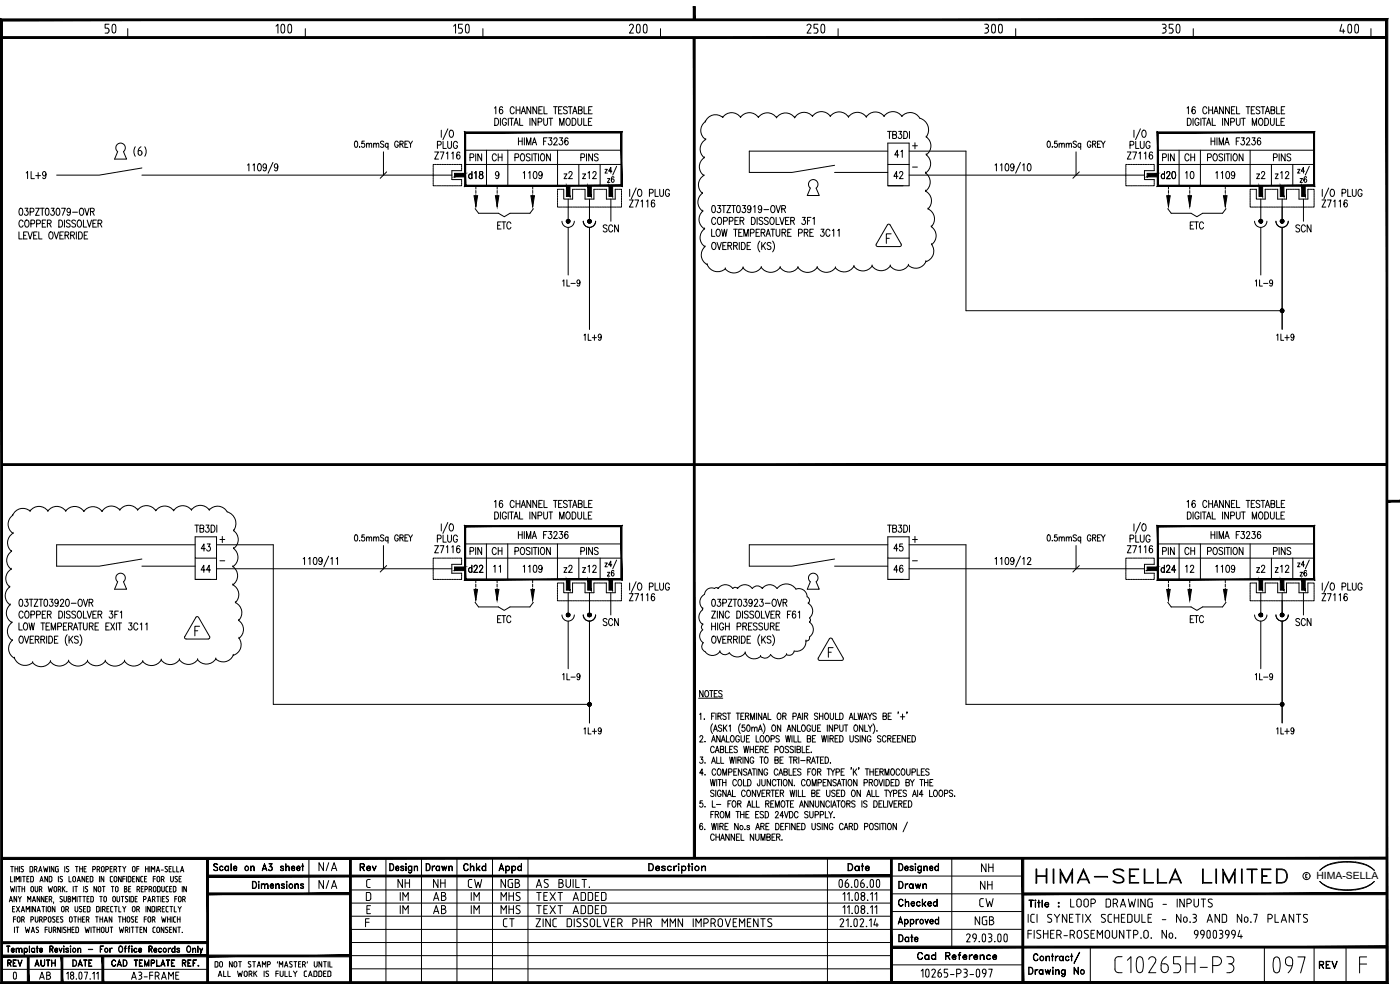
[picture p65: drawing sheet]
<svg xmlns="http://www.w3.org/2000/svg" width="420mm" height="297mm" viewBox="0 0 420 297" stroke-linecap="round" stroke-linejoin="round" font-family="sans-serif">
<defs><g id="words">
<g font-size="11.9">
<text x="26.5" y="13.4">50</text>
<text x="77.3" y="13.4">100</text>
<text x="132.6" y="13.4">150</text>
<text x="183.8" y="13.4">200</text>
<text x="239.2" y="13.4">250</text>
<text x="290.3" y="13.4">300</text>
<text x="345.7" y="13.4">350</text>
<text x="397.2" y="13.4">400</text>
</g>
<text font-size="10.1" x="3.2" y="297">0</text>
<text font-size="7.9" x="310.1" y="266.3">HIMA-SELLA LIMITED</text>
<g font-size="5.7">
<text x="94.9" y="262.5">N/A</text>
<text x="293.9" y="262.8">NH</text>
<text x="94.9" y="267.8">N/A</text>
<text x="118.5" y="267.4">NH</text>
<text x="129.1" y="267.4">NH</text>
<text x="139.7" y="267.4">CW</text>
<text x="149.6" y="267.4">NGB</text>
<text x="293.5" y="268.1">NH</text>
<text x="119.2" y="275.5">IM</text>
<text x="129.1" y="275.5">AB</text>
<text x="140.4" y="275.5">IM</text>
<text x="149.6" y="271.3">MHS</text>
<text x="149.6" y="275.5">MHS</text>
<text x="160.2" y="275.5">TEXT ADDED</text>
<text x="293.2" y="273.4">CW</text>
<text x="320.3" y="273.4">LOOP DRAWING - INPUTS</text>
<text x="150.3" y="279.4">CT</text>
<text x="159.8" y="279.4">ZINC DISSOLVER PHR MMN IMPROVEMENTS</text>
<text x="291.7" y="278.7">NGB</text>
</g>
<g font-size="5.3">
<text x="130.5" y="45.9">PLUG</text>
<text x="338.3" y="45.9">PLUG</text>
<text x="129.5" y="49">Z7116</text>
<text x="146.8" y="49.4">CH</text>
<text x="267.8" y="48.3">41</text>
<text x="337.6" y="49">Z7116</text>
<text x="354.5" y="49.4">CH</text>
<text x="7.1" y="54.7">1L+9</text>
<text x="139.7" y="54.7">d18</text>
<text x="156.3" y="54.7">1109</text>
<text x="168.3" y="54.7">z2</text>
<text x="173.9" y="54.7">z12</text>
<text x="267.4" y="54.7">42</text>
<text x="347.5" y="54.7">d20</text>
<text x="354.9" y="54.7">10</text>
<text x="364.1" y="54.7">1109</text>
<text x="376.4" y="54.7">z2</text>
<text x="381.7" y="54.7">z12</text>
<text x="188" y="63.5">Z7116</text>
<text x="395.8" y="63.5">Z7116</text>
<text x="148.5" y="69.8">ETC</text>
<text x="180.3" y="70.9">SCN</text>
<text x="356.3" y="69.8">ETC</text>
<text x="388.1" y="70.9">SCN</text>
<text x="59.6" y="166.5">43</text>
<text x="129.5" y="167.2">Z7116</text>
<text x="130.5" y="164">PLUG</text>
<text x="146.8" y="167.6">CH</text>
<text x="267.4" y="166.5">45</text>
<text x="337.6" y="167.2">Z7116</text>
<text x="338.3" y="164">PLUG</text>
<text x="354.5" y="167.6">CH</text>
<text x="59.6" y="172.9">44</text>
<text x="139.7" y="172.9">d22</text>
<text x="151.3" y="172.9" transform="rotate(-90 151.3 172.9)">11</text>
<text x="156.3" y="172.9">1109</text>
<text x="168.3" y="172.9">z2</text>
<text x="173.9" y="172.9">z12</text>
<text x="267.4" y="172.9">46</text>
<text x="347.5" y="172.9">d24</text>
<text x="354.9" y="172.9">12</text>
<text x="364.1" y="172.9">1109</text>
<text x="376.4" y="172.9">z2</text>
<text x="381.7" y="172.9">z12</text>
<text x="188" y="181.3">Z7116</text>
<text x="395.8" y="181.3">Z7116</text>
<text x="148.5" y="188">ETC</text>
<text x="180.3" y="189.1">SCN</text>
<text x="356.3" y="188">ETC</text>
<text x="388.1" y="189.1">SCN</text>
<text x="107.2" y="262.5">Rev</text>
<text x="127" y="262.5">Drawn</text>
<text x="138.3" y="262.5">Chkd</text>
<text x="253.6" y="262.5">Date</text>
<text x="268.8" y="267.8">Drawn</text>
<text x="119.2" y="271.3">IM</text>
<text x="129.1" y="271.3">AB</text>
<text x="140.4" y="271.3">IM</text>
<text x="160.2" y="271.3">TEXT ADDED</text>
<text x="268.8" y="273">Checked</text>
<text x="268.8" y="283.6">Date</text>
<text x="274.5" y="289.3">Cad Reference</text>
<text x="395.1" y="291.7">REV</text>
<text x="10.9" y="294.9">AB</text>
<text x="38.5" y="294.9">A3-FRAME</text>
</g>
<g font-size="4.9">
<text x="181.3" y="56.1">z6</text>
<text x="389.1" y="56.1">z6</text>
<text x="167.9" y="87.1">1L-9</text>
<text x="375.7" y="87.1">1L-9</text>
<text x="174.3" y="103.4">1L+9</text>
<text x="382.4" y="103.4">1L+9</text>
<text x="1.4" y="291">REV</text>
<text x="9.5" y="291">AUTH</text>
<text x="20.8" y="291">DATE</text>
</g>
<g font-size="4.4">
<text x="181.3" y="173.9">z6</text>
<text x="389.1" y="173.9">z6</text>
</g>
<text font-size="3" x="395.1" y="263.8">HIMA-SELLA</text>
<g font-size="2.6">
<text x="273" y="51.5">-</text>
<text x="65.3" y="169.3">-</text>
<text x="273" y="169.3">-</text>
</g>
</g></defs>
<!-- layer: 00-DRG_FRAME -->
<g fill="none" stroke="#000" stroke-width=".3">
<path d="M3.2 260h.8M3.6 260v1.6M4.5 260v1.6M5.3 260v1.6M5.8 260v1.6M9 260l.8 .1-.2 1.5h-.6zM13.1 260l.3 1.6 .3-1.1 .4 1.1 .3-1.6M14.9 260v1.6M16.2 260v1.6l-.8-1.6v1.6M17 260l-.3 .3v1.1l.3 .2M17 260h.5M19.4 260v1.6"/>
<path d="M22.6 260h.8M23 260v1.6M23.9 260v1.6M24.7 260v1.6M25.9 260h-.7v1.6h.7M28.2 260l.5 .4-.5 .5M28.3 260h-.5v1.6M32.1 260l.5 .4-.5 .5M32.2 260h-.4v1.6M33.7 260h-.6v1.6h.6M35.5 260h.8M35.9 260v1.6"/>
<path d="M36.8 260l.5 .7v.9M37.8 260l-.5 .7M41.7 260h-.7v1.6M43.7 260v1.6M44.5 260v1.6M45 260v1.6M51.4 260h-.6v1.6h.6M51.9 260v1.6h.7M53 260v1.6h.7M64.3 259.2l.6-.1 .4 .3-.4-.2-.7 .2 .1 .4 .8 .4a.55 .55 0 0 1 .2 .6 .55 .55 0 0 1-.4 .4l-.8-.3 .4 .3 .8-.3-.1-.5-1-.6zM66.1 259.9l.5-.1 .2 .4v-.2a.57 .57 0 0 0-.9 .5 .57 .57 0 0 0 .9 .6l.1-.2a.66 .66 0 0 1-1 .1 .66 .66 0 0 1 .2-1.1zM67.7 259.9l.5-.1 .3 .3-.3-.2a.61 .61 0 0 0-.7 .6 .61 .61 0 0 0 .7 .7l.3-.3a.66 .66 0 0 1-1 .1 .66 .66 0 0 1 .2-1.1z"/>
<path d="M68.5 259.8l.1 1.4zM69.3 259.1l.1 2.1zM75.2 259.8l.1 1.4zM75.6 259.9h.6l.1 1.3-.2-1.2-.3-.1-.5 .3zM79.4 259.1l.7 2.1-.7-1.8-.7 1.8zM81.1 259.9a.65 .65 0 0 1 .7 .5 .65 .65 0 0 1-.5 .8 .65 .65 0 0 1-.8-.4h.1a.57 .57 0 0 0 .9 .3l.2-.4M81.6 259.2l-.9-.1h1l-.6 .9M81.6 259.1l-.6 .9 .5 .1 .2 .3M84.3 259.9v.4M84.9 259.9l.2 .2a.52 .52 0 0 0-.5-.3 .52 .52 0 0 0-.4 .3l.8 .6M85.7 259.1l.1 2.1zM86.1 259.9h.6l.1 1.3-.2-1.2-.3-.1-.5 .3z"/>
<path d="M90.5 259.8l.6 .1zM90.8 259.1l.1 2.1zM92.7 257.5v10.7M115.8 257.5v37.3M117 259.1a1.08 1.08 0 0 1 1.2 1.1 1.08 1.08 0 0 1-1.2 1zM117.1 259.2a.97 .97 0 0 1 1 1 .97 .97 0 0 1-1 .9zM120.4 259.9v.4M121 259.9l.2 .2-.4-.3-.6 .3 .9 .6M121.8 259.1l.1 .3zM121.8 259.2h.1M121.8 259.8l.1 1.4zM122.7 259.9l.5-.1 .3 .3-.3-.2a.6 .6 0 0 0-.6 .6 .6 .6 0 0 0 .6 .6l.3-.2a.66 .66 0 0 1-1 0 .66 .66 0 0 1 .2-1z"/>
<path d="M123.5 259.8v1.8l-.6 .4-.3-.4 .4 .3 .4-.3zM124.3 259.8l.1 1.4zM124.7 259.9h.5l.1 1.3-.1-1.2-.4-.1-.4 .3zM126.5 257.5v37.3M137.1 257.5v37.3M147.8 257.5v37.3M150.5 259.1l.7 2.1-.7-1.8-.7 1.8zM151.8 259.8v2.2zM153.6 259.8l.1 2.2zM153.9 259.9a.64 .64 0 0 1 .8 .3 .64 .64 0 0 1-.2 .8 .64 .64 0 0 1-.8-.1l.4 .2a.6 .6 0 0 0 .6-.6 .6 .6 0 0 0-.6-.6l-.4 .2zM155.6 259.9l.5-.1 .3 .3-.3-.2a.6 .6 0 0 0-.7 .6 .6 .6 0 0 0 .7 .6l.3-.2a.67 .67 0 0 1-1 .1 .67 .67 0 0 1 .2-1.1zM156.4 259.1l.1 2.1z"/>
<path d="M158.5 257.5v37.3M194.7 259.1h.7a1.15 1.15 0 0 1 .7 1.1 1.15 1.15 0 0 1-.7 1h-.7zM194.8 259.2a1.01 1.01 0 0 1 1.2 .7 1.01 1.01 0 0 1-.6 1.2h-.6zM198.8 259.9v.4M199.5 259.9l.2 .2-.4-.3-.8 .3 1.1 .6M202.2 259.8l.1 1.4zM203.5 259.2l.2-.1 .1 .2-.2 .1zM203.6 259.2h.1M203.6 259.8l.1 1.4zM204.5 259.8l.1 2.2zM206.4 259.8l.7 .1zM206.7 259.1l.1 2.1z"/>
<path d="M207.6 259.2l.2-.1 .1 .2-.2 .1zM207.7 259.2h.1M207.7 259.8l.1 1.4zM210.5 259.8l.1 1.4zM248.3 257.5v37.3M269.7 259.1a1.09 1.09 0 0 1 1.3 1.1 1.09 1.09 0 0 1-1.3 1zM269.8 259.2a.97 .97 0 0 1 1.1 1 .97 .97 0 0 1-1.1 .9zM273.3 259.9v.4M273.9 259.9l.2 .2-.4-.3-.6 .3 .9 .6M274.7 259.1l.1 .3zM274.7 259.2h.1M274.7 259.8l.1 1.4z"/>
<path d="M275.7 259.9l.4-.1 .4 .3-.4-.2a.6 .6 0 0 0-.6 .6 .6 .6 0 0 0 .6 .6l.4-.2a.67 .67 0 0 1-1.1 .1 .67 .67 0 0 1 .3-1.1zM276.5 259.8v1.8l-.7 .4-.3-.4 .6 .3 .4-.5zM277.2 259.8l.1 1.4zM277.6 259.9h.6l.1 1.3-.2-1.2-.3-.1-.5 .3zM280.8 259.9l.4-.1 .4 .3-.4-.2a.6 .6 0 0 0-.6 .6 .6 .6 0 0 0 .6 .6l.4-.2a.67 .67 0 0 1-1.1 .1 .67 .67 0 0 1 .3-1.1zM281.6 259.1l.1 2.1zM285.6 257.5v26.7M399.5 259.1l-1.8 .8-1.6 1.3 1.5-1.1 1.7-.8M399.5 259.1a18.8 18.8 0 0 1 9.6 0M409 259.1l1.8 .8 1.7 1.3a10.9 10.9 0 0 0-8.2-2.5l-2.5 .1-2.5 .5M2.8 270.6l.5-1.6 .4 1.6M2.9 270.2h.7"/>
<path d="M3.1 266l.4 1.6 .3-1.1 .3 1.1 .3-1.6M3.2 263v1.6h.6M3.8 272.7h.5M4 275.8h.7M4.3 263v1.6M4.3 278.2v1.6M4.4 272h-.6v1.6h.6M4.5 260.7h.8M4.7 275.1h-.7v1.6M4.8 264.6v-1.6l.5 .9 .5-.9v1.6M4.8 278.2h.8M4.9 266v1.6"/>
<path d="M4.9 272l1 1.6M5 269v1.6l-.8-1.6v1.6M5.2 278.2v1.6M5.3 266h.8M5.4 275.1l.6 .2v1.2a.41 .41 0 0 1-.5 .2 .41 .41 0 0 1-.3-.5zM5.5 269l.4 .7v.9M5.7 266v1.6M5.9 272l-1 1.6M6.3 263v1.6M6.4 273.6l.5-1.6 .5 1.6M6.4 269l-.5 .7M6.5 260.6l.4 .3a.43 .43 0 0 1 0 .6 .43 .43 0 0 1-.6 0"/>
<path d="M6.5 276l.7-.3-.1-.6h-.6v1.6M6.5 273.1h.7M6.6 266v1.6M6.6 266.7h.8M6.8 263h.8M7 276l.3 .7M7 260h-.6l.1 .6M7.2 263v1.6M7.4 266v1.6M7.6 278.2l.3 1.6 .4-1.1 .3 1.1 .3-1.6M7.9 273.6v-1.6l.4 .9 .5-.9v1.6M8.1 263.7h.5"/>
<path d="M8.3 270.6v-1.6l.5 .9 .4-.9v1.6M8.7 263h-.6v1.6h.6M9.3 276l.7-.3-.1-.6h-.6v1.6M9.3 272v1.6M9.4 279.8l.5-1.6 .5 1.6M9.5 266l.5 .2v1.2a.37 .37 0 0 1-.3 .2 .37 .37 0 0 1-.4-.2v-1zM9.5 279.4h.7M9.7 270.6l.5-1.6 .5 1.6M9.9 270.2h.6M10 263.3l-.2-.3h-.6v1.6l.6-.1 .2-.3M10 263.3v.9M10.3 260.9l.8-.3-.2-.6h-.6v1.6"/>
<path d="M10.5 266l.1 1.4a.37 .37 0 0 0 .3 .2 .37 .37 0 0 0 .4-.2v-1.4M10.6 275.1v1.4a.41 .41 0 0 0 .5 .2 .41 .41 0 0 0 .3-.5v-1.1M10.6 272v1.6l-.8-1.6v1.6M10.8 260.9l.3 .7M10.9 278.3v.4l.5 .4a.42 .42 0 0 1 .1 .6 .42 .42 0 0 1-.7 0M10.9 278.3h.7M11.1 273.6l.5-1.6 .5 1.6M11.3 273.1h.6M11.6 261.6l.5-1.6 .5 1.6M11.8 261.1h.6M11.8 266.9l.7-.2-.1-.7h-.6v1.6M11.9 276h.4"/>
<path d="M11.9 269v1.6l-.7-1.6v1.6M12 264.6l.5-1.6 .5 1.6M12.1 264.1h.7M12.3 275l.4 .5-.4 .5M12.3 275.1h-.4v1.6M12.3 266.9l.3 .7M12.4 276l.3 .7M12.6 272h.8M13 272v1.6M13.2 276l.7-.3-.1-.6h-.6v1.6M13.2 269v1.6l-.8-1.6v1.6M13.5 278.9h.7"/>
<path d="M13.7 269.7h.4M13.9 272v1.6M14.2 278.2h-.7v1.6M14.3 263v1.6l-.8-1.6v1.6M14.3 269h-.6v1.6h.6M14.4 273.1v.3a.41 .41 0 0 0 .5 .2 .41 .41 0 0 0 .3-.5M14.4 272.4v-.2a.41 .41 0 0 1 .5-.2 .41 .41 0 0 1 .3 .4M14.4 272.4v.7M14.5 266l.3 1.6 .3-1.1 .3 1.1 .3-1.6M14.7 275.1l.5 .2v1.2a.41 .41 0 0 1-.4 .2 .41 .41 0 0 1-.3-.5zM14.7 278.2v1.4a.41 .41 0 0 0 .5 .2 .41 .41 0 0 0 .3-.4v-1.2M14.8 269.9l.7-.3-.1-.6h-.6v1.6"/>
<path d="M15.2 272.4v.7M15.2 269.9l.4 .7M15.6 263.3l-.2-.3h-.6v1.6l.6-.1 .2-.3M15.6 263.3v.9M16 279.1h.4M16.1 270.6l-.1 .4M16.4 278.2l.4 .4-.4 .5M16.4 278.2h-.4v1.6M16.4 266l.5 .2v1.2a.37 .37 0 0 1-.3 .2 .37 .37 0 0 1-.3-.2l-.1-1zM16.5 272v1.6l-.8-1.6v1.6M16.5 279.1l.3 .7M16.5 275.1h-.4l-.3 .2v.3l.6 .4a.43 .43 0 0 1 0 .6 .43 .43 0 0 1-.6 0"/>
<path d="M17 275.8h.5M17.2 260.7h.3v.9h-.5M17.5 266.9l.7-.2-.1-.7h-.6v1.6M17.5 263v1.6M17.7 275.1h-.7v1.6h.7M17.9 266.9l.4 .7M18 264.5l.4 .1M18.1 278.2v1.6l-.8-1.6v1.6M18.4 273.1l.1 .3a.41 .41 0 0 0 .5 .2 .41 .41 0 0 0 .3-.5M18.5 273.1v-.9a.41 .41 0 0 1 .5-.2 .41 .41 0 0 1 .3 .4v.7M18.6 278.2v1.6M18.7 269h-.4l-.3 .2 .1 .3 .5 .4a.42 .42 0 0 1 0 .6 .42 .42 0 0 1-.6 0"/>
<path d="M18.7 276a.42 .42 0 0 1 .1 .6 .42 .42 0 0 1-.7 0M18.7 266v1.6M18.8 263l-.5-.1-.3 .3 .1 .3 .6 .6-.3 .5M18.9 275.1h-.5l-.2 .2v.3l.5 .4M19 266.6l.5 1M19.2 269v1.4a.37 .37 0 0 0 .4 .2 .37 .37 0 0 0 .3-.2l.1-1.4M19.3 278.8l.4 .3a.43 .43 0 0 1 0 .6 .43 .43 0 0 1-.6 0M19.5 266l-.8 .9M19.7 272.9l.8-.3-.1-.6h-.7v1.6M19.8 278.3h-.7l.1 .5M20.1 267.5h.1M20.1 260.6l.4 .3a.42 .42 0 0 1 .1 .6 .42 .42 0 0 1-.7 0"/>
<path d="M20.2 272.9l.4 .7M20.3 278.2v1.6M20.3 278.9h.8M20.4 269l.7 .1v.4l-.3 .2 .4 .4-.4 .5h-.4zM20.4 269.7h.4M20.7 260h-.7l.1 .6M20.7 263v1.6h.7M21 275.1l.6 .2v1.2a.41 .41 0 0 1-.5 .2 .41 .41 0 0 1-.3-.5zM21.1 278.2v1.6M21.6 278.9h.5M21.7 270.6v-1.6l.5 .9 .5-.9v1.6M21.8 264.1l.1 .3a.41 .41 0 0 0 .5 .2 .41 .41 0 0 0 .3-.5"/>
<path d="M21.8 264.1l.1-.9a.41 .41 0 0 1 .5-.2 .41 .41 0 0 1 .3 .4v.7M22 266v1.6M22.2 275.1h.8M22.3 278.2h-.7v1.6h.7M22.4 266h.8M22.5 273.1l.1 .3a.41 .41 0 0 0 .5 .2 .41 .41 0 0 0 .2-.5M22.5 272v1.1M22.6 275.1v1.6M22.8 266v1.6M23.1 269v1.6M23.2 264.6l.4-1.6 .5 1.6M23.3 264.1h.7"/>
<path d="M23.3 272v1.1M23.5 275.1v1.6M23.5 275.8h.8M23.6 279.4l-.2 .4h-.6v-1.6l.7 .2 .1 1M23.6 269h.8M23.9 272v.5l.5 .4a.43 .43 0 0 1 .1 .6 .43 .43 0 0 1-.7 0M23.9 272h.7M23.9 260.7h.8M24 269v1.6M24.3 275.1v1.6M24.8 275.8h.5M24.9 269h.8"/>
<path d="M25.1 272.7h.4M25.1 266v1.6M25.2 260.7h.5M25.3 269v1.6M25.4 275.1h-.6v1.6h.6M25.4 263v1.6l-.8-1.6v1.6M25.5 278.2l.4 1.6 .3-1.1 .3 1.1 .3-1.6M25.6 267.5l.4 .1M25.7 272h-.6v1.6h.6M25.9 276l.8-.3-.2-.6h-.6v1.6M25.9 263.7h.5M26.1 269.7h.5"/>
<path d="M26.3 266h-.4l-.3 .2v.3l.7 .6-.3 .5M26.4 276l.3 .7M26.6 263h-.7v1.6h.7M26.7 273.6l.3-.4v-1.1l-.8-.1v1.6h.5M26.8 269h-.7v1.6h.7M27.3 278.2v1.6M27.8 278.2h.8M27.8 260.9h.5M27.9 263.3l-.2-.3h-.6v1.6l.7-.2 .1-1.1M28 269.3l-.1-.3h-.7v1.6h.7l.1-.4M28 269.3v.9M28.2 278.2v1.6"/>
<path d="M28.7 275.1h.8M29 266v1.6l-.8-1.6v1.6M29.1 275.1v1.6M29.1 278.2v1.6M29.1 278.9h.8M29.1 260.9l.8-.3-.2-.6h-.6v1.6M29.5 273.6l.3-.4-.1-1.1-.7-.1v1.6h.5M29.6 260.9l.4 .7M29.7 266l.5 .2v1.2a.37 .37 0 0 1-.3 .2 .37 .37 0 0 1-.4-.2v-1zM29.8 263v1.6M29.9 269h.8M29.9 278.2v1.6"/>
<path d="M30 275.1v1.6M30 275.8h.8M30.3 272v1.6M30.3 269v1.6M30.4 261.1l.1 .3a.41 .41 0 0 0 .5 .2 .41 .41 0 0 0 .3-.5M30.5 261.1v-.9a.41 .41 0 0 1 .5-.2 .41 .41 0 0 1 .3 .4v.7M30.6 278.2l.6 .2v1.2a.41 .41 0 0 1-.5 .2 .41 .41 0 0 1-.3-.4zM30.7 266h.8M30.8 272.9h.4M30.8 275.1v1.6M31.1 266v1.6M31.2 263v1.6l-.9-1.6v1.6"/>
<path d="M31.2 269.4v-.2a.37 .37 0 0 1 .3-.2 .37 .37 0 0 1 .4 .2v1.2a.37 .37 0 0 1-.4 .2 .37 .37 0 0 1-.3-.2v-.3M31.2 272l.4 .4-.4 .5M31.2 272h-.4v1.6M31.2 269.4v.8M31.3 272.9l.3 .7M31.3 276.7l.5-1.6 .5 1.6M31.5 276.3h.6M31.7 278.2l.1 1.4a.41 .41 0 0 0 .4 .2 .41 .41 0 0 0 .3-.4l.1-1.2M31.8 260.9h.4M32.1 272.7h.5M32.7 272h-.6v1.6h.6M33 278.2h.8"/>
<path d="M33.1 260.7h.4M33.1 263.3v1.1l.7 .2M33.2 273.2l.3 .4M33.2 272.3v.9M33.4 266h.8M33.4 278.2v1.6M33.5 273.6h.4M33.6 275.1v1.6l-.8-1.6v1.6M33.8 263h-.6l-.1 .3M33.8 266v1.6M33.9 272h-.5l-.2 .3M34 269l.6 .2v1.2a.37 .37 0 0 1-.4 .2 .37 .37 0 0 1-.3-.2l-.1-1z"/>
<path d="M34.2 260.9l.8-.3-.2-.6h-.6v1.6M34.2 264.1l.1 .3a.41 .41 0 0 0 .5 .2 .41 .41 0 0 0 .3-.5M34.2 264.1l.1-.9a.41 .41 0 0 1 .5-.2 .41 .41 0 0 1 .3 .4v.7M34.4 272h.8M34.7 260.9l.3 .7M34.8 272v1.6M35.1 269l.1 1.4a.37 .37 0 0 0 .3 .2 .37 .37 0 0 0 .3-.2l.1-1.4M35.4 266.4v-.2a.37 .37 0 0 0-.4-.2 .37 .37 0 0 0-.3 .2v1.2a.37 .37 0 0 0 .3 .2 .37 .37 0 0 0 .4-.2v-.3M35.5 266.4v.8M35.5 275.1h.8M35.7 272v1.6h.6M35.8 278.2l.3 1.6 .4-1.1 .3 1.1 .3-1.6"/>
<path d="M35.9 275.1v1.6M36.4 263v1.6l-.8-1.6v1.6M36.4 269h.8M36.8 269v1.6M36.8 272l.5 .7v.9M36.8 275.1v1.6M36.8 275.8h.9M36.9 263.7h.6M37.3 266l.7 .1v.4l-.3 .2 .4 .4-.4 .5h-.4zM37.3 266.7h.4M37.5 263h-.6v1.6M37.6 279.1l.8-.2-.2-.7h-.6v1.6"/>
<path d="M37.7 275.1v1.6M37.8 272l-.5 .7M38 263v1.6M38.1 279.1l.3 .7M38.3 275.1l.6 .2v1.2a.41 .41 0 0 1-.5 .2 .41 .41 0 0 1-.3-.5zM38.3 269h-.4l-.3 .2 .1 .3 .5 .4a.42 .42 0 0 1 0 .6 .42 .42 0 0 1-.6 0M38.6 266.7h.5M38.8 269v1.6M38.9 278.2v1.6M39.2 266h-.6v1.6h.6M39.3 263.3l-.2-.3h-.6v1.6l.7-.2 .1-1.1M39.3 269l.7 .1-.1 1.5h-.6z"/>
<path d="M39.4 278.2h.8M39.7 273.1l.1 .3a.41 .41 0 0 0 .4 .2 .41 .41 0 0 0 .3-.5M39.7 272.4l.1-.2a.41 .41 0 0 1 .4-.2 .41 .41 0 0 1 .3 .4M39.7 261.1l.1 .3a.41 .41 0 0 0 .5 .2 .41 .41 0 0 0 .3-.5M39.7 272.4v.7M39.8 261.1v-.9a.41 .41 0 0 1 .5-.2 .41 .41 0 0 1 .3 .4v.7M39.8 263.7h.5M39.8 278.2v1.6M40.2 275.1h-.5l-.3 .2 .1 .3 .5 .4a.42 .42 0 0 1 .1 .6 .42 .42 0 0 1-.7 0M40.4 263h-.6v1.6h.6M40.6 272.4v.7M40.6 269.7h.4"/>
<path d="M40.7 275.8h.4M40.7 278.2h.8M41 272.9l.8-.3-.2-.6h-.6v1.6M41 260.7h.7M41.1 278.2v1.6M41.1 266.9h.4l.4 .7M41.2 269h-.6v1.6h.6M41.3 275.1h-.6v1.6h.6M41.5 266l.4 .4-.4 .5M41.5 266h-.4v1.6M41.5 272.9l.3 .7M41.7 263v1.6l-.8-1.6v1.6"/>
<path d="M42 278.9h.5M42.2 263.3l.1 1.1 .6 .2M42.4 266.7h.5M42.7 278.2h-.7v1.6h.7M42.9 263h-.5l-.2 .3M43 266h-.6v1.6h.6M43.1 269.9l.7-.3-.1-.6h-.6v1.6M43.3 275.8h.6M43.4 263.7h.5M43.5 266.9l.7-.2-.1-.7h-.6v1.6M43.7 260.7h.8M43.8 272v1.6"/>
<path d="M43.9 275.1h-.6v1.6M44 278.2v1.6l-.9-1.6v1.6M44 263h-.6v1.6h.6M44.3 270.6l.5-1.6 .5 1.6M44.5 270.2h.6M44.6 275.1l.6 .2v1.2a.41 .41 0 0 1-.5 .2 .41 .41 0 0 1-.3-.5zM44.7 266.9l.8-.2-.2-.7h-.6v1.6M45.1 272v1.6l-.8-1.6v1.6M45.2 266.9l.4 .7M45.4 261.6v-1.6l.6 .9 .4-.9v1.6M45.7 276l.8-.3-.2-.6h-.6v1.6M45.8 269.9l.7-.3-.2-.6h-.5v1.6"/>
<path d="M45.9 279.4l.2 .4h.5M46 263.7h.7M46.1 273.6l.3-.4v-1.1l-.8-.1v1.6h.5M46.2 276l.3 .7M46.2 266l.5 .2v1.2a.37 .37 0 0 1-.3 .2 .37 .37 0 0 1-.3-.2l-.1-1zM46.2 269.9l.3 .7M46.6 278.2l-.6 .2-.1 1M46.7 263h-.7v1.6M46.9 272v1.6M46.9 261.6l.5-1.6 .5 1.6M47 269h.8M47.1 261.1h.6"/>
<path d="M47.1 264.1l.1 .3a.41 .41 0 0 0 .5 .2 .41 .41 0 0 0 .2-.5M47.1 264.1l.1-.9a.41 .41 0 0 1 .5-.2 .41 .41 0 0 1 .2 .4v.7M47.3 278.2l.5 .2v1.2a.41 .41 0 0 1-.5 .2 .41 .41 0 0 1-.2-.4zM47.4 272.9l.8-.3-.2-.6h-.6v1.6M47.4 269v1.6M47.9 272.9l.3 .7M48 266.3l-.1-.3h-.6v1.6l.6-.1 .1-.3M48.1 266.3v.9M48.3 269v1.6M48.4 261.1h.6M48.4 263.9l.8-.3-.1-.6h-.7v1.6M48.5 275.1l.3 1.6 .3-1.1 .4 1.1 .3-1.6"/>
<path d="M48.5 266l.1 1.4a.37 .37 0 0 0 .3 .2 .37 .37 0 0 0 .4-.2v-1.4M48.7 272.7h.5M48.7 269.7h.5M48.9 263.9l.4 .7M49.2 278.2v1.6l-.8-1.6v1.6M49.4 272h-.7v1.6h.7M49.4 269h-.7v1.6h.7M49.5 261.5l.4 .1M49.7 260.6l.6 .5-.4 .5M50 269.6l.4 .3a.42 .42 0 0 1 .1 .6 .42 .42 0 0 1-.7 0M50.2 272l-.3 .1-.1 1.1 .4 .4M50.2 272h.3"/>
<path d="M50.2 273.6h.3M50.2 279.1a.42 .42 0 0 1 .1 .6 .42 .42 0 0 1-.6 0M50.2 260h-.6l.1 .6M50.3 275.1v1.6M50.3 275.8h.8M50.4 278.3l-.4-.1-.3 .2v.3l.5 .4M50.4 266h-.4l-.2 .3v1.1l.6 .2M50.6 269h-.7l.1 .6M50.8 260.7h.4M50.9 266.7h.5M50.9 278.9h.5M51 272h.8"/>
<path d="M51.1 275.1v1.6M51.2 264.1l.1 .3a.41 .41 0 0 0 .4 .2 .41 .41 0 0 0 .3-.5M51.2 263v1.1M51.4 272v1.6M51.5 266h-.6v1.6h.6M51.5 278.2h-.6v1.6h.6M51.6 275.1v1.6M52 263v1.1M52.3 272v1.6h.6M52.4 275l-.3 .2v1.1l.3 .4M52.4 276.7h.3M52.4 275.1h.3"/>
<path d="M52.5 269.7h.6M52.5 264.5l.4 .1M52.8 266.3l-.2-.3h-.6v1.6l.6-.1 .2-.3M52.8 266.3v.9M52.9 278.2v1.6l-.9-1.6v1.6M53.1 269h-.6v1.6M53.2 263l-.4-.1-.3 .3 .1 .3 .6 .6-.3 .5M53.2 275.1v1.6M53.2 275.8h.8M53.3 278.2h.9M53.4 272l.5 .7v.9M53.7 278.2v1.6"/>
<path d="M53.7 263.7h.5M53.7 269l.6 .2v1.2a.37 .37 0 0 1-.4 .2 .37 .37 0 0 1-.3-.2v-1zM54 275.1v1.6M54.2 261.6l.5-1.6 .5 1.6M54.3 261.1h.7M54.4 263h-.7v1.6h.7M54.4 272l-.5 .7M54.7 279.8h.1M54.7 266v1.6M54.8 269.9l.8-.3-.2-.6h-.6v1.6M55.3 269.9l.3 .7M55.9 266v1.6l-.7-1.6v1.6"/>
<path d="M70.1 260.4h.9l-.1-.4a.57 .57 0 0 0-.8 .5 .57 .57 0 0 0 .8 .6l.2-.2a.62 .62 0 0 1-.9 .1 .62 .62 0 0 1-.1-.9 .62 .62 0 0 1 .9-.1l.1 .5h-1M75.8 264.4a1.09 1.09 0 0 1 1.2 1.1 1.09 1.09 0 0 1-1.2 1.1zM75.9 264.5a.97 .97 0 0 1 1.1 1 .97 .97 0 0 1-1.1 1zM77.6 264.4l.1 .3zM77.6 264.5h.1M77.6 265.1l.1 1.5zM78.4 265.1l.1 1.5zM78.8 265.2h.6l.1 1.4-.2-1.2-.3-.2-.5 .4zM78.8 260.7h1.1M79 260.7h.8M79.7 265.2h.6l.2 1.4-.2-1.2-.4-.2-.4 .4zM80.6 260.9l.3 .3"/>
<path d="M81.2 265.8h.8l-.1-.4a.56 .56 0 0 0-.8 .5 .56 .56 0 0 0 .8 .5l.2-.1a.62 .62 0 0 1-.8 0 .62 .62 0 0 1-.1-.8 .62 .62 0 0 1 .8-.1l.1 .5h-.9M81.3 260l.4 .5-.4 .7M82.7 265.1l.1 1.5zM83.1 265.2h.6l.1 1.4-.2-1.2-.3-.2-.5 .4zM84.2 261.1h.8M84.2 260.2l.9 .6-.3 .4h-.6v-.3l.1 .3M84.2 260h.8M84.5 266.4h.8M84.5 265.6l.8 .4 .1 .3a.52 .52 0 0 1-.5 .3 .52 .52 0 0 1-.5-.3l.2 .2M84.5 265.4h.8M84.6 265.2v.4M84.9 260.7v.5"/>
<path d="M85.2 265.2l.2 .3a.52 .52 0 0 0-.5-.4 .52 .52 0 0 0-.5 .4l.9 .6M85.2 266v.5M86 264.4l.1 .3h-.2zM86 264.5h.1M86 265.1l.1 1.5zM87.5 260.4h.9l-.1-.4a.57 .57 0 0 0-.8 .5 .57 .57 0 0 0 .8 .6l.2-.2a.62 .62 0 0 1-.9 .1 .62 .62 0 0 1-.1-.9 .62 .62 0 0 1 .9-.1l.1 .5h-1M88.5 265.1l.1 1.5zM88.8 265.2h.7v1.4l-.1-1.2-.4-.2-.4 .4zM89.1 260.4h.9l-.1-.4a.57 .57 0 0 0-.8 .5 .57 .57 0 0 0 .8 .6l.2-.2a.62 .62 0 0 1-.9 .1 .62 .62 0 0 1-.1-.9 .62 .62 0 0 1 .9-.1l.1 .5h-1M90.3 266.4h.7M90.3 265.6l.7 .4 .1 .3a.51 .51 0 0 1-.5 .3 .51 .51 0 0 1-.4-.3l.1 .2M90.3 265.4h.7"/>
<path d="M90.3 265.2v.4M91 265.2l.1 .3a.51 .51 0 0 0-.5-.4 .51 .51 0 0 0-.4 .4l.8 .6M91 266v.5M105.2 267h162.3M105.2 271h162.3M105.2 274.9h162.3M105.2 278.9h162.3M118.8 260.4h.8l-.2-.5a.58 .58 0 0 0-.6 .7 .58 .58 0 0 0 .7 .5l.1-.3-.1 .3a.62 .62 0 0 1-.8-.6 .62 .62 0 0 1 .9-.5l.1 .5h-.9M120.3 260h.8M120.3 260.2l.8 .4 .1 .3-.4 .3-.6-.3M121 260.6v.5M149.9 260.7h1.1"/>
<path d="M150 260.6h.9M151.8 260.1a.63 .63 0 0 1 1 0 .63 .63 0 0 1 0 .9 .63 .63 0 0 1-1-.1l.4 .2a.61 .61 0 0 0 .7-.6 .61 .61 0 0 0-.7-.6zM196.8 260.4h1l-.1-.4a.58 .58 0 0 0-.8 .1 .58 .58 0 0 0 .1 .9 .58 .58 0 0 0 .8-.2l.2 .1a.67 .67 0 0 1-1.1 .2 .67 .67 0 0 1 0-1 .67 .67 0 0 1 1.1 .1v.3h-1.2M198.6 261.1h1M198.6 260.2l1.1 .6-.4 .4-.8-.3 .3 .2M198.6 260h1M199.5 260.6v.5M200.4 260.1l.7-.3 .3 .4a.56 .56 0 0 0-.8-.1 .56 .56 0 0 0 0 .9 .56 .56 0 0 0 .8-.2l.1 .1a.69 .69 0 0 1-1 .2 .69 .69 0 0 1-.1-1zM202.4 260.1l.7-.3-.8 .6zM204.6 260.1a.69 .69 0 0 1 1-.1 .69 .69 0 0 1 0 1 .69 .69 0 0 1-1-.1l.4 .2a.61 .61 0 0 0 .8-.6 .61 .61 0 0 0-.8-.6zM210.6 260.2l.5-.4 .5 .1 .2 1.3-.3-1.2-.4-.1zM267.5 262.9h39.5"/>
<path d="M267.5 268.2h39.5M267.5 273.5h39.5M267.5 278.8h39.5M269.7 276.7h1.1M269.8 276.6h.9M270.2 275.1l.7 2.1-.7-1.8-.6 1.8zM271.5 275.8v2.1zM271.6 260.4h.9l-.3-.5a.59 .59 0 0 0-.6 .7 .59 .59 0 0 0 .8 .5l.2-.2a.61 .61 0 0 1-.9 .1 .61 .61 0 0 1-.1-.9 .61 .61 0 0 1 .9-.1l.1 .5h-1M271.7 275.9a.65 .65 0 0 1 .9 .6 .65 .65 0 0 1-.9 .6l-.2-.2 .4 .2a.61 .61 0 0 0 .6-.6 .61 .61 0 0 0-.6-.6l-.4 .2zM273.2 275.8l.1 2.1zM273.2 261.1h.8M273.2 260.2l.9 .6-.4 .4-.6-.3 .2 .2"/>
<path d="M273.2 260h.8M273.4 275.9a.65 .65 0 0 1 .9 .6 .65 .65 0 0 1-.9 .6l-.1-.2 .3 .2a.61 .61 0 0 0 .6-.6 .61 .61 0 0 0-.6-.6l-.3 .2zM273.9 260.6v.5M274.9 275.8l.1 1.4zM275.3 275.9l.4-.1-.7 .6zM277.6 275.8l.5 1.2 .5-1.2-.5 1.4zM279 260.4h.9l-.3-.5a.58 .58 0 0 0-.6 .7 .58 .58 0 0 0 .8 .5l.2-.2a.61 .61 0 0 1-.9 .1 .61 .61 0 0 1-.1-.9 .61 .61 0 0 1 .9-.1l.1 .5h-1M279.1 276.4h.9l-.1-.4a.56 .56 0 0 0-.8 .5 .56 .56 0 0 0 .8 .5l.2-.1a.61 .61 0 0 1-.9 .1 .61 .61 0 0 1 0-.9 .61 .61 0 0 1 .8-.1l.1 .5h-1M280.9 275.9l.4-.1 .3 .3-.3-.2a.61 .61 0 0 0-.6 .6 .61 .61 0 0 0 .6 .6l.3-.2a.66 .66 0 0 1-1 0 .66 .66 0 0 1 .3-1zM281.6 275.1l.1 2.1zM308.8 270.1h1.3zM309.4 270.1v2.1l.1-2.1"/>
<path d="M310.6 270.1l.3 .1-.2 .1zM310.7 270.1h.1M310.7 270.7l.1 1.5zM311.4 270.7l.7 .2zM311.7 270.1l.1 2.1zM312.7 270.1l.1 2.1zM313.6 271.4h1v-.2a.56 .56 0 0 0-.8-.2 .56 .56 0 0 0 0 .9 .56 .56 0 0 0 .8-.1 .65 .65 0 0 1-1 .1 .65 .65 0 0 1 .2-1h.8l.1 .6h-1.1M317.6 270.9l.2-.2 .1 .3-.2 .1zM317.6 272l.2-.1 .1 .2zM317.7 270.9h.1M317.7 272h.1M392.3 262.3l-.4 .1v.7l.4 .3"/>
<path d="M399.3 266.3l-1.7-.7-1.5-1.1a8.6 8.6 0 0 0 5.7 2.5 14.8 14.8 0 0 0 8.6-1l2.1-1.5a10.9 10.9 0 0 1-8.2 2.5l-2.5-.2-2.5-.5M.5 290.8h61.8M1.9 283.8l1.1 .1zM2.4 283.9v1.8l.1-1.8M3.4 285h.8l-.1-.4a.51 .51 0 0 0-.7 .5 .51 .51 0 0 0 .7 .5l.2-.1a.55 .55 0 0 1-.8 0 .55 .55 0 0 1 0-.7 .55 .55 0 0 1 .7-.2l.1 .5h-.9M4.8 284.5l.1 1.2zM5.1 284.6h.6l.1 1.1-.2-1.1h-.3l-.4 .2zM6 284.6h.5l.1 1.1-.1-1.1h-.3l-.4 .2zM7.2 284.5l.1 1.9zM7.5 284.6a.56 .56 0 0 1 .8 .5 .56 .56 0 0 1-1 .4l.3 .2a.55 .55 0 0 0 .6-.6 .55 .55 0 0 0-.6-.5l-.3 .1zM8.8 283.8l.1 1.9zM9.7 284.6l.3-.1 .4 .2-.4-.1a.55 .55 0 0 0-.5 .5 .55 .55 0 0 0 .5 .6l.4-.2a.59 .59 0 0 1-1 0 .59 .59 0 0 1 .3-.9z"/>
<path d="M10.4 284.5v1.2zM10.9 284.5l.5 .1zM11.1 283.8l.1 1.9zM11.9 285h.8l-.1-.4a.51 .51 0 0 0-.7 .5 .51 .51 0 0 0 .7 .5l.2-.1a.55 .55 0 0 1-.8 0 .55 .55 0 0 1-.1-.8 .55 .55 0 0 1 .8-.1l.1 .5h-.9M15 284.7l.8-.1v-.6l-.8-.1-.1 1.8v-1.9l.9 .1v.8l-.8 .1M15.4 284.8l.5 .9-.4-.9M16.5 285h.8l-.1-.4a.51 .51 0 0 0-.7 .5 .51 .51 0 0 0 .7 .5l.1-.2-.1 .3a.57 .57 0 0 1-.8-.6 .57 .57 0 0 1 .9-.5v.5h-.8M17.7 284.5l.5 1.1 .4-1.1-.4 1.2zM19.1 283.8l.1 .3zM19.1 283.9h.1M19.1 284.5l.1 1.2zM19.8 284.8l.8 .6-.3 .3-.6-.2 .2 .2"/>
<path d="M19.8 284.6h.7M19.9 284.6v.3M20 292.1l.5-.4v2.1M20.4 284.6l.2 .1-.3-.2-.6 .2 .8 .6M20.4 285.2v.5M21.1 283.9l.2 .1-.2 .1zM21.1 283.9h.1M21.1 284.5l.1 1.2zM21.2 293.1a.48 .48 0 0 1 .4-.5 .48 .48 0 0 1 .5 .5M21.2 293.1a.5 .5 0 0 0 .5 .7 .5 .5 0 0 0 .4-.7M23.3 284.5l.1 1.2zM23.6 284.6h.6l.1 1.1-.2-1.1h-.3l-.4 .2z"/>
<path d="M23.8 291.9v1.7l.3 .2 .3-.1 .2-.5-.1-1.3M25.3 291.7h1l-.6 2.1M26.5 284.8l1.3 .1zM27.8 292.1l.5-.4v2.1M29 292.1l.5-.4v2.1M30.1 283.8h.9l-.9 .1v1.8zM30.1 284.7h.5l-.5 .1M33 284.5v1.2zM33.3 284.6l.4-.1-.7 .5zM33.7 288.3l.6-.3 .4 .5a.59 .59 0 0 0-.7-.4 .59 .59 0 0 0-.4 .6v.5a.59 .59 0 0 0 .3 .6 .59 .59 0 0 0 .6-.1l.2-.2a.63 .63 0 0 1-.7 .4 .63 .63 0 0 1-.5-.7zM35.3 289.5h1M35.4 289.4h.8"/>
<path d="M35.8 288l.7 1.9-.7-1.6-.6 1.6zM35.9 283.9l.1-.1a.96 .96 0 0 1 .9 1 .96 .96 0 0 1-.9 .9 1.21 1.21 0 0 1-.1-1.8zM35.9 284l.2-.1a.91 .91 0 0 1 .7 .9 .91 .91 0 0 1-.7 .9l-.4-.7zM37 288a.98 .98 0 0 1 1.1 1 .98 .98 0 0 1-1.1 .9zM37 288.1a.88 .88 0 0 1 1.1 .9 .88 .88 0 0 1-1.1 .8zM37.3 284.5l.5 .1zM37.7 283.9l-.2 1.8v-1.5l.4-.4-.3 .2M38.4 284.5l.5 .1zM38.8 283.9l-.2 1.8v-1.5l.4-.4-.3 .2M39.5 283.8l.1 .3zM39.5 283.9h.1M39.5 284.5l.1 1.2z"/>
<path d="M40.3 288l1 .1zM40.4 284.6l.4-.1 .2 .3-.1-.2a.51 .51 0 0 0-.7 .5 .51 .51 0 0 0 .7 .5l.2-.1a.59 .59 0 0 1-.9 0 .59 .59 0 0 1 .2-.9zM40.7 288.1v1.8l.1-1.8M41.7 285h.7v-.4a.51 .51 0 0 0-.8 .5 .51 .51 0 0 0 .8 .5v-.2v.3a.57 .57 0 0 1-.8-.6 .57 .57 0 0 1 .8-.5l.1 .5h-.8M41.9 289.8v-1.7l.9-.1h-1v1.9M43.4 288l.6 1.7 .7-1.7v1.9l-.1-1.4-.6 1.4-.5-1.4-.1 1.4zM44.7 284.7l.8-.1v-.6l-.8-.1v1.8v-1.9l.9 .2-.1 .7-.8 .1M45.1 284.8l.6 .9-.5-.9M45.4 288.9l.8-.1v-.6l-.8-.1v1.8v-1.9l.9 .2-.1 .7-.8 .1M46.2 285h.8l-.1-.4a.51 .51 0 0 0-.7 .5 .51 .51 0 0 0 .7 .5l.1-.2-.1 .3a.57 .57 0 0 1-.8-.6 .57 .57 0 0 1 .9-.5l.1 .5h-.9M47 288l.1 1.8 .9 .1h-1zM47.8 284.6l.4-.1 .2 .3-.1-.2a.51 .51 0 0 0-.7 .5 .51 .51 0 0 0 .7 .5l.1-.2-.1 .3a.62 .62 0 0 1-.7-.4 .62 .62 0 0 1 .2-.7z"/>
<path d="M48.9 288l.7 1.9-.7-1.6-.7 1.6zM49.9 288l1 .1zM50.4 288.1v1.8v-1.8M50.5 284.5l.1 1.2zM50.8 284.6l.4-.1-.6 .5zM51.5 289.8v-1.7l.9-.1h-1v1.9M51.8 284.6l.3-.1 .4 .2-.4-.1a.55 .55 0 0 0-.5 .5 .55 .55 0 0 0 .5 .6l.4-.2a.59 .59 0 0 1-1 0 .59 .59 0 0 1 .3-.9zM52.5 283.8v1.9zM53.1 285.6h.7M53.1 284.8l.8 .6-.3 .3-.5-.2 .1 .2M53.1 284.6h.7M53.2 284.6v.3"/>
<path d="M53.8 284.6l.1 .1-.3-.2-.5 .2 .7 .6M53.8 285.2v.5M54.8 288.9l.8-.1v-.6l-.8-.1-.1 1.8v-1.9l1 .2-.1 .7-.8 .1M56.3 283.9l.2-.1a.96 .96 0 0 1 .8 1 .96 .96 0 0 1-.8 .9 1.21 1.21 0 0 1-.2-1.8zM56.3 284l.3-.1a.91 .91 0 0 1 .6 .9 .91 .91 0 0 1-.6 .9l-.5-.7zM56.4 288h1l-.9 .1v1.7l.9 .1h-1zM56.5 288.9h.4l-.4 .1M57.8 284.5l.1 1.2zM57.9 288h1l-.9 .1v1.8zM58 288.9h.5l-.5 .1M58.1 284.6h.6v1.1l-.1-1.1h-.3l-.4 .2zM59.4 283.8v1.9z"/>
<path d="M59.4 289.7l.3 .1zM59.5 289.7h.1M60.4 285.6l-.5-1.1 .5 1.2M60.7 284.5l-.7 1.9zM65.1 288.5l.3 .2v1.1M65.1 288.5h-.6v1.7l.7-.1 .2-.3M65.5 293l.5-1.6 .6 1.6M65.7 292.6h.7M65.9 289v.7a.43 .43 0 0 0 .4 .5 .43 .43 0 0 0 .5-.5v-.7M65.9 289a.43 .43 0 0 1 .4-.5 .43 .43 0 0 1 .5 .5M67.1 291.4v1.6h.8M68.4 291.4v1.6h.7"/>
<path d="M69.7 288.5v1.7l-.8-1.7v1.7M70.2 289a.43 .43 0 0 1 .4-.5 .43 .43 0 0 1 .5 .5M70.2 289v.7a.43 .43 0 0 0 .4 .5 .43 .43 0 0 0 .5-.5v-.7M71.3 291.4l.3 1.6 .4-1.1 .4 1.1 .3-1.6M71.6 288.5h.9M72 288.5v1.7M73.3 291.8a.46 .46 0 0 1 .4-.4 .46 .46 0 0 1 .5 .4M73.3 291.8v.7a.46 .46 0 0 0 .4 .5 .46 .46 0 0 0 .5-.5v-.7M74.7 289.2l.4 .2M74.7 292.3h.5a.46 .46 0 0 0 .4-.5 .46 .46 0 0 0-.4-.4h-.5v1.6M75.1 289.4a.44 .44 0 0 1 .1 .7 .44 .44 0 0 1-.7 0M75.3 288.6h-.7l.1 .6"/>
<path d="M75.3 292.3l.3 .7M75.8 288.5h.9M76.2 291.4v1.6M76.2 288.5v1.7M76.5 292l.6 1M77.1 291.4l-.9 .9M77.2 290.2l.5-1.7 .5 1.7M77.4 289.7h.7M78.7 290.2v-1.7l.6 .9 .5-.9v1.7M79.3 291.4v1.6M79.9 291.5v.4l.6 .4M79.9 291.4h.7"/>
<path d="M80.3 289.4h.4M80.4 292.3a.44 .44 0 0 1 .1 .6 .44 .44 0 0 1-.7 0M80.7 288.5l.5 .5-.5 .4M80.7 288.5h-.4v1.7M82.8 292.1h.7M83.3 288.5l-.1 .5M83.5 291.4h-.7v1.6M83.8 290.2v-1.7l.5 .9 .6-.9v1.7M84.1 292.5a.46 .46 0 0 0 .4 .5 .46 .46 0 0 0 .5-.5M84.1 291.4v1.2M85 291.4v1.2M85.4 290.2l.5-1.7 .5 1.7"/>
<path d="M85.5 291.4v1.6h.8M85.6 289.7h.6M86.8 291.4v1.6h.7M87 288.6v.4l.5 .4M87 288.6h.7M87.5 289.4a.43 .43 0 0 1 .1 .7 .43 .43 0 0 1-.7 0M88.1 291.4l.5 .7v.9M88.2 288.5h.9M88.6 288.5v1.7M89.2 291.4l-.6 .7M89.6 289.2h.5M90.3 288.5h-.7v1.7h.7"/>
<path d="M90.8 289.4h.4M91.2 288.5l.5 .5-.5 .4M91.2 288.5h-.4v1.7M91.3 289.4l.4 .8M92.1 291.4l-.8 .1v1.1l.2 .3 .6 .1M92.3 288.5l-.1 .5M92.6 293l.5-1.6 .6 1.6M92.8 292.6h.7M94.2 291.4l.9 .1v1.1l-.2 .3-.7 .1zM94.3 288.5v1.2a.43 .43 0 0 0 .5 .5 .43 .43 0 0 0 .4-.5v-1.2M95.7 291.4l.8 .1 .1 1.1-.2 .3-.7 .1zM96.6 288.5v1.7l-.9-1.7v1.7"/>
<path d="M97.1 288.5h.8M97.1 292.1h.6M97.5 288.5v1.7M97.9 291.4h-.8v1.6h.8M98.5 288.5v1.7M98.9 291.3l.3 .2 .1 1.1-.4 .4M98.9 291.4h-.5v1.6h.5M99 288.5v1.7h.7M105.2 282.8h162.3M105.2 286.7h162.3M105.2 290.7h162.3M267.5 289.5h39.5"/>
<path d="M308.7 290.2a1.09 1.09 0 0 1 1.3 1.1 1.09 1.09 0 0 1-1.3 1zM308.8 290.3a.98 .98 0 0 1 1.2 1 .98 .98 0 0 1-1.2 .9zM310.5 286.2h.6l.4 .5a.65 .65 0 0 0-.8-.5 .65 .65 0 0 0-.5 .8v.5a.66 .66 0 0 0 .5 .7 .66 .66 0 0 0 .8-.4 .7 .7 0 0 1-.8 .5 .7 .7 0 0 1-.6-.8v-.5zM310.6 290.9l.1 1.4zM311 291l.5-.1-.8 .6zM312.1 291l.5-.1 .3 .3-.3-.2a.6 .6 0 0 0-.7 .6 .6 .6 0 0 0 .7 .6l.3-.2a.67 .67 0 0 1-1 .1 .67 .67 0 0 1 .2-1.1zM312.9 290.9l.1 1.4zM313.7 290.9l.4 1.1 .4-1.1 .4 1.1 .4-1.1-.4 1.4-.4-1.1-.4 1.1zM313.9 286.9l.1 1.4zM314.3 287h.6l.1 1.3-.2-1.2-.4-.1-.4 .3zM315.5 286.9l.7 .1zM315.8 286.2l.1 2.1z"/>
<path d="M315.9 290.2l.1 .3zM315.9 290.3h.1M315.9 290.9l.1 1.4zM316.7 286.9l.1 1.4zM316.8 290.9l.1 1.4zM317.1 287l.4-.1-.7 .6zM317.1 291h.7l.1 1.3-.2-1.2-.4-.1-.4 .3zM318.2 287l.4-.1 .4 .3-.4-.2a.6 .6 0 0 0-.6 .6 .6 .6 0 0 0 .6 .6l.4-.2a.67 .67 0 0 1-1 0 .67 .67 0 0 1 .2-1zM318.8 291l.4-.1 .4 .3-.4-.2a.6 .6 0 0 0-.6 .6 .6 .6 0 0 0 .6 .6l.4-.2a.67 .67 0 0 1-1.1 .1 .67 .67 0 0 1 .3-1.1zM319 286.9l.1 1.4zM319.6 290.9v1.8l-.6 .4-.4-.4 .4 .3 .5-.3zM319.8 287.2l.4-.3 .5 .1v.3v-.2a.57 .57 0 0 0-.9 .5 .57 .57 0 0 0 .9 .5l.1-.1a.65 .65 0 0 1-.9 .1 .65 .65 0 0 1-.1-.9z"/>
<path d="M321.3 286.9l.6 .1zM321.6 286.2v2.1zM322.3 290.2l1.2 1.8 .1-1.8v2.1l-1.2-1.8-.1 1.8zM323.9 285.7l-1.6 3.3zM327.2 284.2v10.6M379.5 284.2v10.6M394.4 284.2v10.6M404 284.2v10.6"/>
<circle cx="74" cy="260.5" r=".67"/>
<circle cx="74" cy="260.5" r=".59"/>
<circle cx="87.3" cy="265.8" r=".67"/>
<circle cx="87.3" cy="265.8" r=".59"/>
<circle cx="209.2" cy="260.5" r=".62"/>
<circle cx="209.2" cy="260.5" r=".71"/>
<circle cx="276.6" cy="276.5" r=".59"/>
<circle cx="276.6" cy="276.5" r=".67"/>
<circle cx="392.1" cy="262.8" r="1.07"/>
<circle cx="22.3" cy="285.1" r=".53"/>
<circle cx="22.3" cy="285" r=".59"/>
<circle cx="22.9" cy="293.7" r=".05"/>
<circle cx="27" cy="293.7" r=".05"/>
<circle cx="31.9" cy="285.1" r=".53"/>
<circle cx="31.9" cy="285" r=".59"/>
<circle cx="49.4" cy="285" r=".59"/>
<circle cx="49.5" cy="285.1" r=".53"/>
<circle cx="312.7" cy="287.5" r=".68"/>
<circle cx="312.7" cy="287.5" r=".6"/>
<circle cx="324.9" cy="291.6" r=".68"/>
<circle cx="324.9" cy="291.6" r=".6"/>
</g>
<g fill="#000" stroke="#000" stroke-width=".3">
<path d="M.5 11v.5l415.7-.5zM.5 11.5l415.7-.5v.5z"/>
<path d="M208.1 2v3.9h.5zM208.1 2h.5v3.9z"/>
<path d="M208.1 2v3.9h.5zM208.1 2h.5v3.9z"/>
<path d="M.5 139.1v.6l415.7-.6zM.5 139.7l415.7-.6v.6z"/>
<path d="M416.2 150.1v.6l4-.6zM416.2 150.7l4-.6v.6z"/>
<path d="M208.1 11.3v246.2h.5zM208.1 11.3h.5v246.2z"/>
<path d="M267.3 257.5l.5 37.3v-37.3zM267.3 257.5l.5 37.3h-.5z"/>
<path d="M.5 257.8h415.7v-.6zM.5 257.2h415.7l-415.7 .6z"/>
<path d="M62.3 268.4h42.9v-.5zM62.3 267.9h42.9l-42.9 .5z"/>
<path d="M62.3 263.1h205.2v-.5zM62.3 262.6h205.2l-205.2 .5z"/>
<path d="M307 268.4h109.2v-.5zM307 267.9h109.2l-109.2 .5z"/>
<path d="M.5 282.6v.5l61.8-.5zM.5 283.1l61.8-.5v.5z"/>
<path d="M.5 286.6v.5l61.8-.5zM.5 287.1l61.8-.5v.5z"/>
<path d="M.7 294.6l-.5 .5 415.8-.5zM.2 295.1l415.8-.5 .5 .5zM416 6.2v288.4l.5 .5zM416 6.2l.5-.5v289.4zM.7 6.2h415.3l.5-.5zM.2 5.7h416.3l-415.8 .5zM.2 5.7l.5 288.9v-288.4zM.2 5.7l.5 288.9-.5 .5z"/>
<path d="M18.3 286.8v8h.6zM18.3 286.8h.6v8z"/>
<path d="M30.6 286.8v8h.5zM30.6 286.8h.5v8z"/>
<path d="M62 257.5v37.3h.6zM62 257.5h.6v37.3z"/>
<path d="M104.9 257.5v37.3h.5zM104.9 257.5h.5v37.3z"/>
<path d="M62.3 287.1h42.9v-.5zM62.3 286.6h42.9l-42.9 .5z"/>
<path d="M267.5 283.9v.5l148.7-.5zM267.5 284.4l148.7-.5v.5z"/>
<path d="M306.7 257.5v37.3h.5zM306.7 257.5h.5v37.3z"/>
</g>
<!-- layer: 051-TEXT -->
<g fill="none" stroke="#000" stroke-width=".3">
<path d="M266.4 39.4h1.1M266.9 39.4v2.2M269.7 39.4h.9l-.5 .8a.62 .62 0 0 1 .5 1 .62 .62 0 0 1-1.1 0M271.2 39.4a1.07 1.07 0 0 1 1.2 1.1 1.07 1.07 0 0 1-1.2 1.1zM272.9 39.4v2.2M74.3 49.5l.4-.4v2.2M75.9 49.5l.4-.4v2.2M77.5 49.2l.4-.1a1.4 1.4 0 0 1 0 2.2h-.1a1.56 1.56 0 0 1-.3-2.1zM80 49.9l-.3 .5a.58 .58 0 0 1-.8-.6 .58 .58 0 0 1 1-.4l.1 .5a1.02 1.02 0 0 1-.7 1.4l-.3-.3M81.9 48.7l-1.4 3.3M83.4 49.9l-.3 .5a.58 .58 0 0 1-.8-.6 .58 .58 0 0 1 1-.4l.1 .5a1.02 1.02 0 0 1-.7 1.4l-.3-.3M267.9 40.4l1-.1 .1-.3-.1-.5-1-.1v2.2l1.1-.3v-.5l-.4-.4"/>
<path d="M298.6 49.5l.4-.4v2.2M300.2 49.5l.5-.4v2.2M301.9 49.2l.4-.1a1.4 1.4 0 0 1 0 2.2h-.2a1.56 1.56 0 0 1-.2-2.1zM304.3 49.9l-.2 .5a.57 .57 0 0 1-.8-.7 .57 .57 0 0 1 .9-.3l.1 .5a1.02 1.02 0 0 1-.6 1.4l-.4-.3M306.3 48.7l-1.5 3.3M306.9 49.5l.4-.4v2.2M308.5 49.2l.4-.1a1.4 1.4 0 0 1 0 2.2h-.1a1.56 1.56 0 0 1-.3-2.1zM58.5 157.6h1.1M59.1 157.6v2.1M60 158.6l1-.1 .1-.8-1.1-.1v2.1l1.1-.2 .1-.5-.4-.4M61.8 157.6h.9l-.5 .8a.63 .63 0 0 1 .6 .9 .63 .63 0 0 1-1.1 0M63.4 157.6a1.07 1.07 0 0 1 1.1 1 1.07 1.07 0 0 1-1.1 1.1z"/>
<path d="M65.1 157.6v2.1M266.4 157.6h1.1M266.9 157.6v2.1M267.9 158.6l1-.1 .1-.8-1.1-.1v2.1l1.1-.2v-.5l-.4-.4M269.7 157.6h.9l-.5 .8a.62 .62 0 0 1 .5 .9 .62 .62 0 0 1-1.1 0M271.2 157.6a1.07 1.07 0 0 1 1.2 1 1.07 1.07 0 0 1-1.2 1.1zM272.9 157.6v2.1M91 167.7l.4-.4v2.1M92.6 167.7l.4-.4v2.1M94.3 167.4l.4-.1a1.38 1.38 0 0 1 0 2.1h-.2a1.54 1.54 0 0 1-.2-2zM96.7 168l-.3 .5a.57 .57 0 0 1-.8-.6 .57 .57 0 0 1 1-.3l.1 .4a1.02 1.02 0 0 1-.7 1.4l-.3-.3M98.6 166.9l-1.4 3.2"/>
<path d="M99.3 167.7l.4-.4v2.1M100.9 167.7l.4-.4v2.1M298.6 167.7l.4-.4v2.1M300.2 167.7l.5-.4v2.1M301.9 167.4l.4-.1a1.38 1.38 0 0 1 0 2.1h-.2a1.54 1.54 0 0 1-.2-2zM304.3 168l-.2 .5a.57 .57 0 0 1-.8-.6 .57 .57 0 0 1 .9-.3l.1 .4a1.02 1.02 0 0 1-.6 1.4l-.4-.3M306.3 166.9l-1.5 3.2M306.9 167.7l.4-.4v2.1M308.4 167.8l.3-.5h.3l.4 .4-.3 .7-.8 1h1.1M109.7 276.7h1.1M109.9 267.8h.8l.5 .2 .1 1.6-.3 .5-1.1 .1zM110 265.7l.3 .5 .8 .1"/>
<path d="M110 264.4v1.4M110.1 272.8h.8M110.6 263.9l-.6 .5M110.8 275.7h-1.1v2.4M111.2 271.7h-1.1v2.4h1.1M161 266.3l.8-2.4 .7 2.4M163.6 264.8l.7 .4M164.3 265.2l.2 .6-.5 .5M164.5 264l-.2-.1a.57 .57 0 0 0-.9 .1 .57 .57 0 0 0 .2 .8M167.7 265h.7M168.4 263.9a.54 .54 0 0 1 .5 .5 .54 .54 0 0 1-.5 .6 .66 .66 0 0 1 .7 .6 .66 .66 0 0 1-.7 .7M168.4 263.9h-.7v2.4"/>
<path d="M169.9 263.9v1.7M171.2 263.9v1.7M172 263.9v2.4M172.8 263.9v2.4h1.1M174.7 263.9h1.3M175.3 263.9v2.4M251.9 264.1a1.65 1.65 0 0 0 .4 2.2 1.69 1.69 0 0 0 .4-2.2M252.1 276l.5-.4 .6 .4M253 268.3l.5-.5v2.4M253 272.3l.5-.6v2.4M253 276.6l-.9 1.5h1.1M253.2 276l-.1 .6"/>
<path d="M254 276.2l.5-.5v2.4M254.3 268.3l.5-.5v2.4M254.3 272.3l.5-.6v2.4M254.4 263.9a1.6 1.6 0 0 0-.5 2.3 .66 .66 0 0 0 .8-.5 .66 .66 0 0 0-.5-.8l-.4 .1M256.5 275.8l.3-.2a1.63 1.63 0 0 1 0 2.4 1.63 1.63 0 0 1-.3-2.2zM256.6 264.1a1.69 1.69 0 0 0 .4 2.2 1.65 1.65 0 0 0 .4-2.2M256.7 268l.4-.2 .4 .2M256.7 272l.4-.3a1.58 1.58 0 0 1 0 2.4l-.4-.2M256.7 268.1v1.8M256.7 272v1.9M257.5 268.1a1.65 1.65 0 0 1-.4 2.1l-.4-.3M258.1 276a.55 .55 0 0 1 .8-.3 .55 .55 0 0 1 .1 .9"/>
<path d="M258.4 269.4a.63 .63 0 0 1 .9-.4 .63 .63 0 0 1 .3 .9 .63 .63 0 0 1-.9 .2l-.3-.5M258.4 273.3a.62 .62 0 0 1 .9-.4 .62 .62 0 0 1 .3 .9 .62 .62 0 0 1-.9 .2l-.3-.4M258.4 268.2a.55 .55 0 0 0 .6 .6 .55 .55 0 0 0 .5-.6M258.4 269.4v.2M258.4 273.3v.3M258.4 268.2l.4-.4h.5l.2 .4M259.1 276.6l-1 1.5h1.1M259.1 263.9a1.6 1.6 0 0 0-.5 2.3 .66 .66 0 0 0 .8-.5 .66 .66 0 0 0-.6-.8l-.4 .1M260.9 276.2l.6-.5v2.4M261.2 268.3l.6-.5v2.4M261.2 272.3l.6-.6v2.4M261.2 264.1a1.65 1.65 0 0 0 .5 2.2 1.69 1.69 0 0 0 .3-2.2"/>
<path d="M262.6 268.3l.5-.5v2.4M262.6 272.3l.5-.6v2.4M262.8 275.7l-.5 1.8h1.3M263.1 264.1a1.65 1.65 0 0 0 .4 2.2l.4-.3M263.2 277v1.1M263.9 264.1v1.9M308.6 274.3v2.4M309.6 279.1h-1.1v2.4M310.4 279.1v2.4M310.4 274.3l-1 .3v1.6l.2 .5h.8M311.2 274.3v2.4M312.4 279.2a.64 .64 0 0 0-.9-.1 .64 .64 0 0 0-.2 .9l.8 .4a.67 .67 0 0 1 0 1 .67 .67 0 0 1-1 0"/>
<path d="M313.2 279.1v2.4M314.5 279.1v2.4M314.5 274.5v.5l.9 .7a.67 .67 0 0 1 0 1 .67 .67 0 0 1-1-.1M314.6 274.5h1M316.4 279.1h-1.1v2.4h1.1M316.4 274.3l.8 1.1v1.3M318 274.3l-.8 1.1M320.2 274.3v2.4l-1.4-2.4v2.4M322 274.3h-1v2.4h1M323.5 279.3l.4-.2 .5 .2 .2 1.6a.67 .67 0 0 1-.7 .6 .67 .67 0 0 1-.6-.6zM323.5 274.3v2.4M325 274.3v2.4"/>
<path d="M325.8 274.3l1.6 2.4M326.6 279.2a.64 .64 0 0 0-.9-.1 .64 .64 0 0 0-.1 .9l.8 .4a.67 .67 0 0 1 0 1 .67 .67 0 0 1-1 0M327.4 274.3l-1.6 2.4M328.5 279.1h-1.1v2.4h1.1M330.8 275.3l.7 .4a.67 .67 0 0 1 0 1 .67 .67 0 0 1-1-.1M331.9 279.3l.4-.2 .5 .2 .2 1.6a.67 .67 0 0 1-.7 .6 .67 .67 0 0 1-.6-.6zM332.5 274.9l.1 1.6 1 .2M333.8 279.1v1.8a.67 .67 0 0 0 .7 .6 .67 .67 0 0 0 .6-.6l.1-1.8M334.4 274.3v2.4M335.7 274.3v2.4M337.3 279.1v2.4l-1.3-2.4v2.4M337.6 274.3h-1v2.4h1"/>
<path d="M338.1 279.1h1.3M338.8 279.1v2.4M339.2 274.3h-.8v2.4h.8l.5-.2v-1.6M340.6 274.3l-.1 1.8a.67 .67 0 0 0 .7 .6 .67 .67 0 0 0 .7-.6M341.9 274.3v1.8M342.7 274.3v2.4h1M343.5 279.3l.4-.2 .5 .2 .2 .5v1.1a.67 .67 0 0 1-.7 .6 .67 .67 0 0 1-.6-.6zM345.6 274.3h-1v2.4h1M348.8 275.9h1.1M350.1 279.1v2.4l-1.4-2.4v2.4M354.4 274.3v2.4l-1.3-2.4v2.4M355.3 275.4a.54 .54 0 0 1 .6-.3 .54 .54 0 0 1 .4 .6v.5a.54 .54 0 0 1-.6 .5 .54 .54 0 0 1-.5-.5z"/>
<path d="M358.4 275.4a.72 .72 0 0 1 .6 .9 .72 .72 0 0 1-1 .4M360.3 279.7a.54 .54 0 0 1 .6-.6 .54 .54 0 0 1 .5 .6l-.1 .9-.6 .9M360.3 279.9l.3 .5 .7 .1M360.3 279.7v.2M362.3 276.7l.8-2.4 .8 2.4M362.4 279.3l.3-.2a1.63 1.63 0 0 1 0 2.4 1.63 1.63 0 0 1-.3-2.2zM362.5 276.1h1.1M364.3 279.3l.3-.2a1.58 1.58 0 0 1 0 2.4 1.69 1.69 0 0 1-.3-2.2zM365.9 279.1h.5a.54 .54 0 0 1 .6 .6 .54 .54 0 0 1-.6 .5M366 274.3v2.4l-1.3-2.4v2.4M367.6 274.3l.5 .3v1.6l-.5 .5M367.6 274.3h-.8v2.4h.8"/>
<path d="M372.1 279.1l-.6 1.9h1.4M372.7 274.3v2.4l-1.4-2.4v2.4M373.4 275.6a.54 .54 0 0 1 .6-.5 .54 .54 0 0 1 .5 .6v.5a.54 .54 0 0 1-.5 .5 .54 .54 0 0 1-.6-.5M373.5 275.7v.5M376.3 274.3h1l-.6 2.4M380.5 275.7h.7M381.2 274.3a.67 .67 0 0 1 .6 .7 .67 .67 0 0 1-.6 .7M381.2 274.3h-.7v2.4M382.7 274.3v2.4h1M384.5 276.7l.8-2.4 .8 2.4M384.8 276.1h1M388.3 274.3v2.4l-1.4-2.4v2.4"/>
<path d="M389 274.3h1.4M389.7 274.3v2.4M391.3 274.5l-.1 .5 .9 .7a.67 .67 0 0 1 .1 1 .67 .67 0 0 1-1-.1M391.3 274.5h1.1M276.5 291.3l.5-.5v2.4M277.9 291.1a1.65 1.65 0 0 0 .4 2.1l.3-.1 .2-.6-.1-1.4M279.6 291.2a.56 .56 0 0 1 .9-.3 .56 .56 0 0 1 .1 .8l-.9 1.5h1M281.5 292.6a.54 .54 0 0 0 .5 .6 .54 .54 0 0 0 .6-.6M281.5 292.1v.6M281.6 291.9h.4a.61 .61 0 0 1 .6 .8M282.3 290.8a1.39 1.39 0 0 0-.8 1.3M284.4 290.8h-1v1.1h.6l.4 .5-.2 .7-.8 .1"/>
<path d="M285.2 292.4h1.1M287.1 292.1h.7a.67 .67 0 0 0 .6-.6 .67 .67 0 0 0-.6-.7h-.7v2.4M289.5 291.9a.71 .71 0 0 1 .8 .8 .71 .71 0 0 1-1.1 .5M289.8 290.8a.54 .54 0 0 1 .5 .5 .54 .54 0 0 1-.5 .6M291.1 292.4h1.1M291.1 280.6l-1 2h1M292.9 281.5a.71 .71 0 0 1-.9-.4 .71 .71 0 0 1 .5-.9l.4 .3 .1 .8-.7 1.3M293.1 291.1v1.8M293.9 291.1l.1 .9-.1 .9-.4 .3-.4-.3M294.8 291.6a.57 .57 0 0 1 .4-.8 .57 .57 0 0 1 .7 .5l-.1 .9-.6 1M294.8 291.6l.3 .5h.7M294.9 280.5a1.69 1.69 0 0 0 .4 2.1 1.65 1.65 0 0 0 .4-2.1"/>
<path d="M296.7 290.8h1.1l-.7 2.4M296.9 281.3a.71 .71 0 0 1 .8 .8 .71 .71 0 0 1-1.1 .5M297.1 280.2a.54 .54 0 0 1 .6 .5 .54 .54 0 0 1-.6 .6M299.5 280.5a1.69 1.69 0 0 0 .4 2.1 1.65 1.65 0 0 0 .4-2.1M301.5 280.3l.3-.1a1.63 1.63 0 0 1 0 2.4 1.63 1.63 0 0 1-.3-2.3zM308.5 280.2h1.1M313.2 280.2h1.3M315.3 280.2h.8M317.2 280.5h.6a.67 .67 0 0 0 .7-.7 .67 .67 0 0 0-.7-.7h-.6v2.4M318 280.5l.5 1M319.3 280.7h1.1M321.2 280.5h.6a.67 .67 0 0 0 .7-.7 .67 .67 0 0 0-.7-.7h-.6v2.4"/>
<path d="M322 280.5l.5 1M327.4 280.2h.8M329.3 281.5v-2.4l.8 1.4 .8-1.4v2.4M334.6 290.8l.2 .6 .5 .4 1.4 .1M336.7 287l-1.4 .1-.5 .4-.2 .6v2.7M338.3 288.1l1.1-1.1v4.9M340.2 280.5h.7a.67 .67 0 0 0 .6-.7 .67 .67 0 0 0-.6-.7h-.7v2.4M341.3 287.6l-.3 1.8 .3 1.9M341.3 287.6a.87 .87 0 0 1 .8-.6 .87 .87 0 0 1 .8 .6l.2 2.2a1.74 1.74 0 0 1-.8 2h-.5l-.5-.5M344.7 287.8a1.11 1.11 0 0 1 1.1-.8 1.11 1.11 0 0 1 1.1 .8M346.9 287.8l-.2 .9-2 3.2h2.2M348.5 290.8a1.07 1.07 0 0 0 1 1 1.07 1.07 0 0 0 1.1-1"/>
<path d="M348.5 289.7v1.1M348.7 289.2a1.42 1.42 0 0 1 1.9 .7v.9M350.1 287.1l-1.2 1-.4 1.6M350.9 280.5a.54 .54 0 0 1 .5-.6 .54 .54 0 0 1 .5 .6v.5a.54 .54 0 0 1-.5 .5 .54 .54 0 0 1-.5-.5M350.9 280.5v.5M354.3 290.8l-.5 .9-1.6 .2M354.3 287h-2.1v2.2l1.6 .1 .5 .9M354.3 290.2v.6M355.9 287v4.9M355.9 289.2h2.7M358.6 287v4.9M359.4 280.5h-.4a.62 .62 0 0 1-.7-.6 .62 .62 0 0 1 .5-.7 .62 .62 0 0 1 .7 .5v.9l-.6 .9"/>
<path d="M360.2 290.2h2.1M363.9 289.7h1.4a1.32 1.32 0 0 0 1.3-1.3 1.32 1.32 0 0 0-1.3-1.4h-1.4v4.9M365.9 281.5h.4M366.2 280.2h.1M366.3 280.2a.67 .67 0 0 1 .7 .7 .67 .67 0 0 1-.7 .6M368.2 287h1.1M368.7 280.5a.71 .71 0 0 1-.9-.5 .71 .71 0 0 1 .5-.9l.3 .1a1.78 1.78 0 0 1-.4 2.3M368.7 289.2a1.33 1.33 0 0 1 1.6 1.2 1.33 1.33 0 0 1-1.3 1.4l-.8 .1M369.2 287a1.07 1.07 0 0 1 1.1 1.1 1.07 1.07 0 0 1-1.1 1.1M370.6 280.5a.71 .71 0 0 1-.9-.5 .71 .71 0 0 1 .5-.9l.2 .1a1.78 1.78 0 0 1-.3 2.3M372.4 280.5v1M382.5 287.4l.6-.3 .5 .2a4.5 4.5 0 0 1 0 4.4h-1a4.8 4.8 0 0 1-.1-4.3z"/>
<path d="M387.9 289.2l-.4 1.5-.9 1.2M387.9 288.2a1.12 1.12 0 0 0-1.4-1.1 1.12 1.12 0 0 0-.7 1.6l.2 .6a1.62 1.62 0 0 0 1.7 .5M387.9 288.2v1M389.5 287.1h2.2l-1.4 4.8M408 289.2h2.1M410.1 287.1h-2.1v4.8"/>
<circle cx="255.4" cy="278" r=".07"/>
<circle cx="255.6" cy="266.2" r=".07"/>
<circle cx="255.7" cy="270.1" r=".07"/>
<circle cx="255.7" cy="274" r=".07"/>
<circle cx="259" cy="272.3" r=".57"/>
<circle cx="260" cy="278" r=".07"/>
<circle cx="260.2" cy="266.2" r=".07"/>
<circle cx="260.4" cy="270.1" r=".07"/>
<circle cx="260.4" cy="274" r=".07"/>
<circle cx="357.1" cy="276.7" r=".07"/>
<circle cx="375.4" cy="276.7" r=".07"/>
<circle cx="293.9" cy="282.5" r=".07"/>
<circle cx="298.5" cy="282.5" r=".07"/>
<circle cx="342.4" cy="281.4" r=".07"/>
<circle cx="345.5" cy="281.4" r=".07"/>
<circle cx="352.8" cy="281.4" r=".07"/>
</g>
<!-- layer: 117 -->
<g fill="none" stroke="#000" stroke-width=".3">
<path d="M211.7 36.5a3.3 3.3 0 0 0 .1 5.4 3.3 3.3 0 0 0-.5 5.4M211.7 36.5h.1M216.9 35.2a3.2 3.2 0 0 1 5.3 0 3.3 3.3 0 0 1 5.4 0 3.3 3.3 0 0 1 5.5 .1M216.9 35.2a3.3 3.3 0 0 0-5.2 1.3M216.9 35.2h.1M222.3 35.2h.1M227.6 35.2h.1M233 35.3a3.3 3.3 0 0 1 5.5 0M233 35.3h.1M238.5 35.3h.1M243.8 34.9a3.3 3.3 0 0 0-5.3 .4M243.8 34.9a3.3 3.3 0 0 1 5.4 0"/>
<path d="M243.8 34.9h.1M249.2 34.9a3.3 3.3 0 0 1 5.4 .2M249.2 34.9h.1M254.6 35.1a3.3 3.3 0 0 1 5.4 0M254.6 35.1h.1M260 35.1h.1M265.3 34.9a3.3 3.3 0 0 1 5.4 0 3.3 3.3 0 0 1 5.3 .6 3.6 3.6 0 0 1 2 5.6M265.3 34.9h.1M265.3 34.9a3.3 3.3 0 0 0-5.3 .2M270.7 34.9h.1M42.6 50.4l-12.8 2.1h-12.8M130 55.4v.3h.4"/>
<path d="M130 52.5h5.6M130 50.8v.4M130 51.4v.3M130 51.9v.3M130 52.4v.3M130 52.9v.3M130 53.4v.3M130 53.9v.3M130 54.4v.3M130 54.9v.4M130.6 55.7h.3M131.1 55.7h.3"/>
<path d="M131.6 55.7h.3M132.1 55.7h.3M132.6 55.7h.3M133.1 55.7h.3M133.6 55.7h.3M134.1 55.7h.4M134.6 55.7h.4M135.1 55.7h.4M135.6 55.7h.4M136.1 55.7h.4M136.7 55.7h.3M137.2 55.7h.3"/>
<path d="M137.7 55.7h.3M138.5 51.2h-2.9v2.7h2.9M139.6 49.3h46.9M139.6 45.1h46.9M146 45.1v10.6M152.4 45.1v10.6M167.3 45.1v10.6M167.3 57.3v.3M167.3 57.8v.3M167.3 58.3v.3M167.3 58.8v.3M167.3 59.3v.3"/>
<path d="M167.3 59.8v.3M167.7 56.8h-.4v.3M167.8 56.8h.4M168.3 56.8h.4M168.8 56.8h.4v2.9h2.7v-2.9h.2M170.5 59.7v2.4M172.3 56.8h.3M172.8 56.8h.3M173.3 56.8h.3M173.8 56.8h.3M174.3 56.8h.3M174.8 56.8h.4"/>
<path d="M175.3 56.8h.3v2.9h2.6v-2.9h.3M176.9 59.7v2.4M178.7 56.8h.3M179.2 56.8h.3M182 56.8v2.9h2.6v-2.9M183.3 59.7v6.7M210.8 58a3.3 3.3 0 0 0 .1 5.4M210.8 58h.1M211.2 52.7h.1M211.3 47.3a3.3 3.3 0 0 0-.1 5.4 3.2 3.2 0 0 0-.4 5.3M211.3 47.3h.1M211.8 41.9h.1"/>
<path d="M224.9 45.3v6.4h12.8l12.8-2.1M277.7 57.3a3.3 3.3 0 0 1 .8 5.4 3.3 3.3 0 0 1 1 5.3M277.7 51.9a3.3 3.3 0 0 1 0 5.5M277.8 57.3h.1M277.8 51.9h.1M278 46.5a3.3 3.3 0 0 1-.2 5.4M278 46.4h.1M278 41.1h.1M278 41.1a3.3 3.3 0 0 1 0 5.3M337.9 55.4v.3h.3M337.9 50.8v.4M337.9 51.4v.3"/>
<path d="M337.9 51.9v.3M337.9 52.4v.3M337.9 52.9v.3M337.9 53.4v.3M337.9 53.9v.3M337.9 54.4v.3M337.9 54.9v.4M337.9 52.5h5.6M338.4 55.7h.4M338.9 55.7h.4M339.4 55.7h.4M339.9 55.7h.4"/>
<path d="M340.4 55.7h.4M341 55.7h.3M341.5 55.7h.3M342 55.7h.3M342.5 55.7h.3M343 55.7h.3M343.5 55.7h.3M344 55.7h.3M344.5 55.7h.3M345 55.7h.4M345.5 55.7h.4M346.4 51.2h-2.9v2.7h2.9"/>
<path d="M347.5 49.3h46.9M347.5 45.1h46.9M353.9 45.1v10.6M360.3 45.1v10.6M375.2 45.1v10.6M375.2 57.3v.3M375.2 57.8v.3M375.2 58.3v.3M375.2 58.8v.3M375.2 59.3v.3M375.2 59.8v.3M375.5 56.8h-.3v.3"/>
<path d="M375.7 56.8h.3M376.2 56.8h.3M376.7 56.8h.3v2.9h2.7v-2.9h.3M378.4 59.7v2.4M380.1 56.8h.4M380.6 56.8h.4M381.1 56.8h.4M381.7 56.8h.3M382.2 56.8h.3M382.7 56.8h.3M383.2 56.8h.3v2.9h2.6v-2.9h.3M384.8 59.7v2.4"/>
<path d="M386.5 56.8h.4M387.1 56.8h.3M389.8 56.8v2.9h2.7v-2.9M391.2 59.7v6.7M167.3 61.8v.3h.4M167.3 60.3v.3M167.3 60.8v.4M167.3 61.3v.4M167.9 62.1h.3M168.4 62.1h.3M168.9 62.1h.3M169.4 62.1h.3"/>
<path d="M169.9 62.1h.3M170.4 62.1h.4M170.9 62.1h.3M171.4 62.1h.3M171.9 62.1h.4M172.4 62.1h.4M172.9 62.1h.4M173.4 62.1h.4M173.9 62.1h.4M174.5 62.1h.3M175 62.1h.3M175.5 62.1h.3"/>
<path d="M176 62.1h.3M176.5 62.1h.3M177 62.1h.3M177.5 62.1h.3M178 62.1h.4M178.5 62.1h.4M179 62.1h.4M179.5 62.1h.4M180 62.1h.4M180.6 62.1h.3M181.1 62.1h.3M181.6 62.1h.3"/>
<path d="M182.1 62.1h.3M182.6 62.1h.3M183.1 62.1h.3M183.6 62.1h.3M184.1 62.1h.3M184.6 62.1h.4M185.1 62.1h.4M185.6 62.1h.4M186.5 61.8v.3h-.4M210.9 63.4h.1M210.9 63.4a3.3 3.3 0 0 0 .6 5.3 3.2 3.2 0 0 0 0 5.3M211.5 68.7h.1"/>
<path d="M211.5 74a3.3 3.3 0 0 0 .7 5.4M211.6 74h.1M212.2 79.4h.1M212.2 79.4a3.4 3.4 0 0 0 5.5 1.3M256.3 79.9a3.4 3.4 0 0 1-5.6 .4M256.3 79.9h.1M261.7 79.8a3.3 3.3 0 0 0 5.5 0M261.7 79.8h.1M261.7 79.8a3.3 3.3 0 0 1-5.4 .1M267.2 79.8h.1M272.6 79.6h.1M272.6 79.6a3.3 3.3 0 0 1-5.4 .2"/>
<path d="M277.9 78.5h.1M278.5 62.7h.1M279.5 68a3.3 3.3 0 0 1 .1 5.4M279.5 68h.1M279.6 73.4a3.3 3.3 0 0 1-1.7 5.1 3.3 3.3 0 0 1-5.3 1.1M279.6 73.4h.1M375.2 61.8v.3h.4M375.2 60.3v.3M375.2 60.8v.4M375.2 61.3v.4M375.7 62.1h.4M376.2 62.1h.4"/>
<path d="M376.7 62.1h.4M377.3 62.1h.3M377.8 62.1h.3M378.3 62.1h.3M378.8 62.1h.3M379.3 62.1h.3M379.8 62.1h.3M380.3 62.1h.3M380.8 62.1h.3M381.3 62.1h.4M381.8 62.1h.4M382.3 62.1h.4"/>
<path d="M382.8 62.1h.4M383.3 62.1h.4M383.9 62.1h.3M384.4 62.1h.3M384.9 62.1h.3M385.4 62.1h.3M385.9 62.1h.3M386.4 62.1h.3M386.9 62.1h.3M387.4 62.1h.3M387.9 62.1h.3M388.4 62.1h.3"/>
<path d="M388.9 62.1h.4M389.4 62.1h.4M389.9 62.1h.4M390.4 62.1h.4M390.9 62.1h.4M391.5 62.1h.3M392 62.1h.3M392.5 62.1h.3M393 62.1h.3M393.5 62.1h.3M217.7 80.7h.1M223 80.4h.1"/>
<path d="M223 80.3a3.3 3.3 0 0 1-5.3 .4M228.5 80.2h.1M234.1 80.2a3.3 3.3 0 0 0 5.4 0 3.5 3.5 0 0 0 5.8 0 3.3 3.3 0 0 0 5.4 .1M234.1 80.2a3.5 3.5 0 0 1-5.6 0 3.3 3.3 0 0 1-5.5 .1M234.1 80.2h.1M239.5 80.2h.1M245.3 80.2h.1M250.7 80.4h.1M3.8 154.6a3.3 3.3 0 0 0 .1 5.4M3.8 154.7h.1M3.9 160a3.3 3.3 0 0 0-.4 5.4M9 153.3a3.3 3.3 0 0 1 5.4 0"/>
<path d="M9 153.3a3.3 3.3 0 0 0-5.2 1.3M9 153.4h.1M14.4 153.3a3.3 3.3 0 0 1 5.3 0M14.4 153.4h.1M19.7 153.3a3.3 3.3 0 0 1 5.5 .1M19.7 153.4h.1M25.2 153.4a3.3 3.3 0 0 1 5.4 0M25.2 153.5h.1M30.6 153.5h.1M36 153h.1M41.3 153a3.3 3.3 0 0 1 5.5 .2M41.3 153h.1"/>
<path d="M41.3 153a3.3 3.3 0 0 0-5.3 0 3.3 3.3 0 0 0-5.4 .5M46.8 153.2a3.3 3.3 0 0 1 5.3 0M46.8 153.2h.1M52.1 153.2a3.3 3.3 0 0 1 5.3-.2 3.3 3.3 0 0 1 5.4 0 3.3 3.3 0 0 1 5.4 .6 3.6 3.6 0 0 1 1.9 5.6M52.1 153.2h.1M57.4 153h.1M62.8 153h.1M70.1 159.2h.1M70.1 159.2a3.3 3.3 0 0 1 0 5.4M2.9 176.1h.1M3.4 170.8a3.3 3.3 0 0 0-.5 5.3 3.2 3.2 0 0 0 .1 5.4 3.3 3.3 0 0 0 .6 5.3M3.4 170.8h.1"/>
<path d="M3.5 165.4a3.3 3.3 0 0 0-.1 5.4M3.5 165.4h.1M3.9 160h.1M17 163.5v6.4h12.8l12.8-2.2M69.9 175.5a3.3 3.3 0 0 1 .7 5.3M69.9 170a3.3 3.3 0 0 1 0 5.5M69.9 175.5h.1M69.9 170h.1M70.1 164.6a3.3 3.3 0 0 1-.2 5.4M70.1 164.6h.1M130 173.5v.3h.4M130 169v.3"/>
<path d="M130 169.5v.3M130 170v.3M130 170.5v.3M130 171v.3M130 171.5v.3M130 172v.3M130 172.5v.4M130 173v.4M130 170.7h5.6M130.5 173.8h.4M131 173.8h.4M131.6 173.8h.3"/>
<path d="M132.1 173.8h.3M132.6 173.8h.3M133.1 173.8h.3M133.6 173.8h.3M134.1 173.8h.3M134.6 173.8h.3M135.1 173.8h.3M135.6 173.8h.4M136.1 173.8h.4M136.6 173.8h.4M137.1 173.8h.4M137.6 173.8h.4"/>
<path d="M138.5 169.3h-2.9v2.7h2.9M139.6 167.5h46.9M139.6 163.2h46.9M146 163.2v10.6M152.4 163.2v10.6M167.3 180v.3h.4M167.3 163.2v10.6M167.3 175.4v.3M167.3 175.9v.3M167.3 176.4v.3M167.3 176.9v.4M167.3 177.4v.4"/>
<path d="M167.3 177.9v.4M167.3 178.4v.4M167.3 179v.3M167.3 179.5v.3M167.7 174.9h-.4v.3M167.8 174.9h.4M168.3 174.9h.4M168.8 174.9h.4v2.9h2.6v-2.9h.3M170.5 177.8v2.5M172.3 174.9h.3M172.8 174.9h.3M173.3 174.9h.3"/>
<path d="M173.8 174.9h.3M174.3 174.9h.3M174.8 174.9h.4M175.3 174.9h.3v2.9h2.6v-2.9h.3M176.9 177.8v2.5M178.7 174.9h.3M179.2 174.9h.3M179.7 174.9h.3M182 174.9v2.9h2.6v-2.9M183.3 177.8v6.7M186.5 180v.3h-.4M215.5 176.6h.1"/>
<path d="M221.3 176.6l-.7-.4-.7 .4a2.71 2.71 0 0 0-4.4 0l-.5-.3-.5 .3a2.13 2.13 0 0 0-3.1 1.7 2.6 2.6 0 0 0-.5 4.3M221.3 176.6a2.7 2.7 0 0 1 4.5 0M221.4 176.6h.1M224.9 163.5v6.4h12.8l12.8-2.2M225.8 176.6a1.83 1.83 0 0 1 3 0M228.8 176.6a2.71 2.71 0 0 1 4.4 0 3.5 3.5 0 0 1 5.7 .2 2.5 2.5 0 0 1 3.3 2.3 1.22 1.22 0 0 1 .4 1.9M228.8 176.6h.1M337.9 173.5v.3h.3M337.9 169v.3M337.9 169.5v.3M337.9 170v.3M337.9 170.5v.3"/>
<path d="M337.9 171v.3M337.9 171.5v.3M337.9 172v.3M337.9 172.5v.4M337.9 173v.4M337.9 170.7h5.6M338.4 173.8h.4M338.9 173.8h.4M339.4 173.8h.4M339.9 173.8h.4M340.4 173.8h.4M341 173.8h.3"/>
<path d="M341.5 173.8h.3M342 173.8h.3M342.5 173.8h.3M343 173.8h.3M343.5 173.8h.3M344 173.8h.3M344.5 173.8h.3M345 173.8h.4M345.5 173.8h.4M346.4 169.3h-2.9v2.7h2.9M347.5 167.5h46.9M347.5 163.2h46.9"/>
<path d="M353.9 163.2v10.6M360.3 163.2v10.6M375.2 180v.3h.4M375.2 163.2v10.6M375.2 175.4v.3M375.2 175.9v.3M375.2 176.4v.3M375.2 176.9v.4M375.2 177.4v.4M375.2 177.9v.4M375.2 178.4v.4M375.2 179v.3"/>
<path d="M375.2 179.5v.3M375.5 174.9h-.3v.3M375.7 174.9h.3M376.2 174.9h.3M376.7 174.9h.3v2.9h2.7v-2.9h.3M378.4 177.8v2.5M380.1 174.9h.4M380.6 174.9h.4M381.1 174.9h.4M381.7 174.9h.3M382.2 174.9h.3M382.7 174.9h.3"/>
<path d="M383.2 174.9h.3v2.9h2.6v-2.9h.3M384.8 177.8v2.5M386.5 174.9h.4M387.1 174.9h.3M387.6 174.9h.3M389.8 174.9v2.9h2.7v-2.9M391.2 177.8v6.7M3 181.5h.1M3.6 186.8a3.3 3.3 0 0 0 .1 5.4M3.6 186.8h.1M3.7 192.1a3.3 3.3 0 0 0 .6 5.4M3.7 192.2h.1"/>
<path d="M4.3 197.5h.1M4.3 197.5a3.4 3.4 0 0 0 5.5 1.3M9.8 198.8h.1M15.1 198.5h.1M15.1 198.5a3.3 3.3 0 0 1-5.3 .3M20.6 198.4a3.3 3.3 0 0 1-5.5 .1M20.6 198.4a3.5 3.5 0 0 0 5.7 0M20.6 198.4h.1M26.2 198.4a3.3 3.3 0 0 0 5.4 0M26.3 198.4h.1M31.6 198.4h.1M31.6 198.4a3.5 3.5 0 0 0 5.8 0"/>
<path d="M37.4 198.4a3.3 3.3 0 0 0 5.4 .1M37.4 198.4h.1M42.8 198.5h.1M48.4 198h.1M53.8 197.9a3.3 3.3 0 0 0 5.5 0M53.8 197.9h.1M53.9 197.9a3.3 3.3 0 0 1-5.5 .1 3.4 3.4 0 0 1-5.6 .5M59.3 197.9h.1M64.7 197.7a3.3 3.3 0 0 1-5.4 .2M64.8 197.7h.1M70 196.6a3.3 3.3 0 0 1-5.3 1.1M70 196.6h.1"/>
<path d="M70.6 180.8a3.3 3.3 0 0 1 1 5.4M70.7 180.8h.1M71.6 186.2a3.3 3.3 0 0 1 .1 5.3M71.6 186.2h.1M71.7 191.5a3.3 3.3 0 0 1-1.7 5.1M71.7 191.5h.1M167.9 180.3h.3M168.4 180.3h.3M168.9 180.3h.3M169.4 180.3h.3M169.9 180.3h.3M170.4 180.3h.3"/>
<path d="M170.9 180.3h.3M171.4 180.3h.3M171.9 180.3h.4M172.4 180.3h.4M172.9 180.3h.4M173.4 180.3h.4M173.9 180.3h.4M174.5 180.3h.3M175 180.3h.3M175.5 180.3h.3M176 180.3h.3M176.5 180.3h.3"/>
<path d="M177 180.3h.3M177.5 180.3h.3M178 180.3h.4M178.5 180.3h.4M179 180.3h.4M179.5 180.3h.4M180 180.3h.4M180.6 180.3h.3M181.1 180.3h.3M181.6 180.3h.3M182.1 180.3h.3M182.6 180.3h.3"/>
<path d="M183.1 180.3h.3M183.6 180.3h.3M184.1 180.3h.3M184.6 180.3h.3M185.1 180.3h.3M185.6 180.3h.3M210.9 182.6v.4a2.7 2.7 0 0 0 0 4.4M210.9 189a2.38 2.38 0 0 0 .2 3.9M210.9 182.6h.1M210.9 187.4h.1M210.9 187.4l-.4 .8 .4 .8M211.1 192.8a1.66 1.66 0 0 0 .5 2.7 2.7 2.7 0 0 0 4.4 0 1.77 1.77 0 0 0 2.9 .4"/>
<path d="M216 195.5h.1M218.9 195.9a2.91 2.91 0 0 0 4.7 0M223.6 195.9a2.89 2.89 0 0 0 4.7 1M223.6 195.9h.1M228.3 196.9h.1M236 196.4a2.91 2.91 0 0 1-4.7 0 1.87 1.87 0 0 1-3.1 .5M236.1 196.4h.1M238.4 195.3a1.56 1.56 0 0 1-2.4 1.1M241.9 192.3a2.83 2.83 0 0 1-3.6 3M241.9 192.3h.1M242.6 181a2.7 2.7 0 0 1 .3 4.4M242.6 181h.1"/>
<path d="M242.9 185.4l.3 .7-.3 .6M242.9 186.7a2.69 2.69 0 0 1 0 4.4 1.01 1.01 0 0 1-1 1.2M243 186.7h.1M375.7 180.3h.4M376.2 180.3h.4M376.7 180.3h.4M377.3 180.3h.3M377.8 180.3h.3M378.3 180.3h.3M378.8 180.3h.3M379.3 180.3h.3M379.8 180.3h.3"/>
<path d="M380.3 180.3h.3M380.8 180.3h.3M381.3 180.3h.4M381.8 180.3h.4M382.3 180.3h.4M382.8 180.3h.4M383.3 180.3h.4M383.9 180.3h.3M384.4 180.3h.3M384.9 180.3h.3M385.4 180.3h.3M385.9 180.3h.3"/>
<path d="M386.4 180.3h.3M386.9 180.3h.3M387.4 180.3h.3M387.9 180.3h.3M388.4 180.3h.3M388.9 180.3h.4M389.4 180.3h.4M389.9 180.3h.4M390.4 180.3h.4M390.9 180.3h.4M391.5 180.3h.3M392 180.3h.3"/>
<path d="M392.5 180.3h.3M393 180.3h.3M393.5 180.3h.3"/>
</g>
<!-- layer: 01-DRAW -->
<g fill="none" stroke="#000" stroke-width=".3">
<path d="M35.3 45.5l-.9 2.2h3.6l-.9-2.2M35.3 45.5a1.43 1.43 0 0 1-.2-2.1 1.43 1.43 0 0 1 2.1 0 1.43 1.43 0 0 1-.1 2.1M42.6 52.5h87.4M142.8 55.7v1M142.8 57.2v.8M142.8 58.4v.9M142.8 59.7v.8M149.2 55.7v1M149.2 57.2v.8M149.2 58.4v.9M149.2 59.7v.8M159.9 55.7v1"/>
<path d="M159.9 57.2v.8M159.9 58.4v.9M159.9 59.7v.8M224.9 45.3h41.5M243.1 54.3a1.43 1.43 0 0 1 2.1 .1 1.43 1.43 0 0 1-.3 2l1 2.3h-3.6l.9-2.3-.4-.5-.2-.7zM250.5 51.7h15.9M272.8 45.3h17.1v47.9h94.9M272.8 52.5h65.1M273.9 43.7h1.4M274.6 42.8v1.8M350.7 55.7v1M350.7 57.2v.8"/>
<path d="M350.7 58.4v.9M350.7 59.7v.8M357.1 55.7v1M357.1 57.2v.8M357.1 58.4v.9M357.1 59.7v.8M367.7 55.7v1M367.7 57.2v.8M367.7 58.4v.9M367.7 59.7v.8M142.6 62.6l1 1.4h6M142.8 61v1"/>
<path d="M149.2 61v1M159.9 61v1M160.1 62.6l-1.1 1.4h-5.9M168.7 66.4a1.85 1.85 0 0 0 1.8 1.8 1.85 1.85 0 0 0 1.9-1.8M170.5 62.1v4.3M170.5 68.2v14.3M175 66.4a1.85 1.85 0 0 0 1.9 1.8 1.85 1.85 0 0 0 1.9-1.8M176.9 62.1v4.3M176.9 68.2v30.6M267.1 67.5l-.4-.2-.4 .2-3.3 5.7 .1 .7 6.9 .1 .4-.3v-.5l-3.3-5.7M350.5 62.6l1 1.4h6M350.7 61v1"/>
<path d="M357.1 61v1M367.7 61v1M367.9 62.6l-1 1.4h-6M376.5 66.4a1.85 1.85 0 0 0 1.9 1.8 1.85 1.85 0 0 0 1.8-1.8M378.4 62.1v4.3M378.4 68.2v14.3M382.9 66.4a1.85 1.85 0 0 0 1.9 1.8 1.85 1.85 0 0 0 1.8-1.8M384.8 62.1v4.3M384.8 68.2v30.6M17 163.5h41.6M35.3 174.6l-.9 2.2h3.6l-.9-2.2M35.3 174.5a1.43 1.43 0 0 1-.2-2.1 1.43 1.43 0 0 1 2.1 0 1.43 1.43 0 0 1-.1 2.1"/>
<path d="M42.6 169.9h16M65 163.5h17v47.8h94.9M65 170.7h65M66 161.9h1.5M66.7 160.9v1.9M142.8 173.8v1M142.8 175.3v.8M142.8 176.5v.9M142.8 177.8v.9M142.8 179.1v1M149.2 173.8v1M149.2 175.3v.8"/>
<path d="M149.2 176.5v.9M149.2 177.8v.9M149.2 179.1v1M159.9 173.8v1M159.9 175.3v.8M159.9 176.5v.9M159.9 177.8v.9M159.9 179.1v1M224.9 163.5h41.5M243.2 174.6l-.9 2.2h3.6l-1-2.2M243.2 174.5a1.43 1.43 0 0 1-.2-2.1 1.43 1.43 0 0 1 2.1 0 1.43 1.43 0 0 1-.2 2.1M250.5 169.9h15.9"/>
<path d="M272.8 163.5h17.1v47.8h94.9M272.8 170.7h65.1M273.9 161.9h1.4M274.6 160.9v1.9M350.7 173.8v1M350.7 175.3v.8M350.7 176.5v.9M350.7 177.8v.9M350.7 179.1v1M357.1 173.8v1M357.1 175.3v.8M357.1 176.5v.9"/>
<path d="M357.1 177.8v.9M357.1 179.1v1M367.7 173.8v1M367.7 175.3v.8M367.7 176.5v.9M367.7 177.8v.9M367.7 179.1v1M62.9 191v.5l-.4 .2h-6.6M62.9 191l-3.3-5.8-.4-.2-.3 .1-3.5 5.9v.5l.4 .2M142.6 180.7l1 1.4h6M160.1 180.7l-1.1 1.4h-5.9M168.7 184.5a1.85 1.85 0 0 0 1.8 1.9 1.85 1.85 0 0 0 1.9-1.9"/>
<path d="M170.5 180.3v4.2M170.5 186.4v14.2M175 184.5a1.85 1.85 0 0 0 1.9 1.9 1.85 1.85 0 0 0 1.9-1.9M176.9 180.3v4.2M176.9 186.4v30.5M249 191.5l.3-.1 .4 .3 3.3 5.7-.1 .6-6.9 .1-.4-.2v-.5zM350.5 180.7l1 1.4h6M367.9 180.7l-1 1.4h-6M376.5 184.5a1.85 1.85 0 0 0 1.9 1.9 1.85 1.85 0 0 0 1.8-1.9M378.4 180.3v4.2M378.4 186.4v14.2M382.9 184.5a1.85 1.85 0 0 0 1.9 1.9 1.85 1.85 0 0 0 1.8-1.9"/>
<path d="M384.8 180.3v4.2M384.8 186.4v30.5M168.9 202.4l.3-.3v1.9M170.1 202.1v1.9h.9M171.3 203.2h1.3M174.1 202.7l-.3 .5a.51 .51 0 0 1-.6-.2 .51 .51 0 0 1 .1-.7 .51 .51 0 0 1 .7 .1l.1 .3a.89 .89 0 0 1-.6 1.3l-.3-.3M175.3 218.7l.3-.3v1.8M176.5 218.4v1.8h.9M177.7 219.4h1.3M178.4 218.6v1.6M180.4 219l-.2 .4a.5 .5 0 0 1-.6-.2 .5 .5 0 0 1 .1-.6 .5 .5 0 0 1 .7 0v.4a.89 .89 0 0 1-.5 1.2l-.3-.2M209.7 209.5h7.2"/>
<path d="M210 214.3l.3-.3v1.9M211 207.2v1.9l-1-1.9v1.9M211.4 215.7h.1M211.8 207.3l.1-.1a.99 .99 0 0 1 .8 .9 .99 .99 0 0 1-.8 1 1.3 1.3 0 0 1-.1-1.8zM213 207.2h1M213.5 207.2v1.9M213.6 214.9h.5M213.8 217.2a2.33 2.33 0 0 0 0 2.9M214.1 219.4l.6-1.9 .6 1.9M214.4 208.1h.5M214.4 218.8h.7M214.5 214h-.9v1.9"/>
<path d="M214.9 214v1.9M215.3 207.2h-.9v1.9h.9M215.5 214.9l.8-.1v-.8h-.8v1.9M216 214.9l.5 1M216.6 217.8l-.3-.3-.7 .3 .2 .5 .8 .6v.3l-.3 .2-.7-.2M216.7 207.5l-.4-.3-.6 .3 .1 .4 .8 .4a.53 .53 0 0 1-.1 .8 .53 .53 0 0 1-.8-.3M217.1 217.5v1.9M217.5 218.3l.7 1.1M217.9 214.2l-.3-.2-.7 .2 .2 .5 .8 .6v.3l-.3 .3-.7-.3M218.2 217.5l-1.1 1.3M218.2 214h1.1M218.7 214v1.9"/>
<path d="M218.8 217.9l.4-.4v1.9M220.9 214h1.1M221.4 214v1.9M222.2 217.2a2.33 2.33 0 0 0 0 2.9M222.3 214.9h.6M223.3 214h-1v1.9h1M223.5 217.5h-.7l-.1 .8a.57 .57 0 0 1 .8 .1 .57 .57 0 0 1-.1 .8 .57 .57 0 0 1-.8-.1M223.7 214.9l.9-.1v-.8h-.9v1.9M224.2 214.9l.5 1M224.3 217.6l.2-.1a1.14 1.14 0 0 1 .2 1.9l-.5-.3zM225.3 215.9v-1.9l.5 1.9 .6-1.9v1.9M225.6 218.5l.4-.3 .4 .1v1.1"/>
<path d="M225.6 218.2v1.2M226.4 218.5l.4-.3 .4 .1v1.1M227 214v1.9M227.6 219.4l.6-1.9 .6 1.9M227.8 218.8h.7M228.6 214v1.9l-1-1.9v1.9M229 215.9l.6-1.9 .5 1.9M229 217.2a2.25 2.25 0 0 1 0 2.9M229.2 215.2h.7M230.5 214v1.9h.9M231.9 217.6l.2-.1a.99 .99 0 0 1 .7 1 .99 .99 0 0 1-.7 .9 1.26 1.26 0 0 1-.2-1.8zM233.5 214h.2a.99 .99 0 0 1 .7 .9 .99 .99 0 0 1-.7 1 1.28 1.28 0 0 1-.2-1.9z"/>
<path d="M234.3 217.5v1.9l-1-1.9v1.9M234.9 214.9l.9-.1v-.8h-.9v1.9M235.4 214.9l.5 1M236.2 219.4l.6-1.9 .6 1.9M236.4 218.8h.8M238 215l.9-.2-.1-.8h-.8v1.9M238.8 217.5v1.9l-1.1-1.9v1.9M239.3 215.9l.6-1.9 .6 1.9M239.4 217.5v1.9h.8M239.5 215.2h.7M240.8 217.6l.2-.1a.99 .99 0 0 1 .7 1 .99 .99 0 0 1-.7 .9 1.31 1.31 0 0 1-.2-1.8zM240.8 214v1.9"/>
<path d="M241.4 214.9l.9-.1v-.8h-.9v1.9M241.9 214.9l.5 1M243.2 218a.56 .56 0 0 0-.7-.5 .56 .56 0 0 0-.4 .8v.4a.57 .57 0 0 0 .6 .8 .57 .57 0 0 0 .5-.8h-.3M243.8 217.5v1.4l.4 .5 .5-.2 .1-1.7M245.4 218.4h.5M245.4 214.2l-.3-.2-.7 .2 .1 .4 .9 .7v.3l-.3 .3-.7-.3M245.9 214.9h1.1M245.9 214v1.9M246.3 217.5h-.9v1.9h.9M247 214v1.9M247.8 214h.1a.99 .99 0 0 1 .8 .9 .99 .99 0 0 1-.8 1 1.34 1.34 0 0 1-.1-1.9zM248.3 217.5v1.9"/>
<path d="M249.2 214v1.3l.4 .6 .5-.3 .1-1.6M249.9 217.5v1.9l-1-1.9v1.9M250.5 218.5l.9-.1v-.8l-.9-.1v1.9M250.8 214v1.9h.8M252 214a.97 .97 0 0 1 1.1 .9 .97 .97 0 0 1-1.1 1zM252 217.5v1.4l.4 .5 .6-.2v-1.7M253.4 217.5h1M253.9 217.5v1.9M254.8 215.9l.6-1.9 .6 1.9M255.1 215.2h.7M256.4 214v1.9h.9M256.5 217.6l.2-.1a1 1 0 0 1 .7 1 1 1 0 0 1-.7 .9 1.26 1.26 0 0 1-.2-1.8z"/>
<path d="M257.5 214l.4 1.9 .3-1.9 .4 1.9 .4-1.9M259 217.5v1.9l-1.1-1.9v1.9M259.2 215.9l.6-1.9 .5 1.9M259.4 215.2h.7M259.5 217.5v1.9h.9M260.5 214l.6 .9v1M260.6 217.5l.5 .9v1M261.7 214l-.6 .9M261.7 217.5l-.6 .9M262 217.2a2.33 2.33 0 0 1 0 2.9M263 214.2l-.4-.2-.7 .2 .2 .5 .9 .6v.3l-.4 .3-.7-.3M263.2 219.3v.1z"/>
<path d="M265 214.9l.9-.1v-.8h-.9v1.9l1-.2v-.5l-.3-.3M266.6 214.9h.5M267.5 214h-.9v1.9h.9M269.6 213.7l-.1 .5M270.2 215.1h1.3M270.9 214.2v1.7M272.2 213.7l-.1 .5M376.7 202.4l.4-.3v1.9M378 202.1v1.9h.9M379.2 203.2h1.3M381.9 202.7l-.2 .5a.5 .5 0 0 1-.7-.6 .5 .5 0 0 1 .8-.2l.1 .3a.92 .92 0 0 1-.5 1.3l-.3-.3M383.1 218.7l.4-.3v1.8"/>
<path d="M384.4 218.4v1.8h.9M385.6 219.4h1.3M386.2 218.6v1.6M388.3 219l-.2 .4a.52 .52 0 0 1-.7-.5 .52 .52 0 0 1 .7-.5l.2 .6a.92 .92 0 0 1-.5 1.2l-.3-.2M210 221.2l.3-.5h.3l.3 .4-.2 .6-.7 .9h1M210.1 227.1h.8l-.4 .7a.57 .57 0 0 1 .5 .9 .57 .57 0 0 1-1 0M211.1 232h-1.1l.7-1.3v1.9M211.6 222.4v.2zM211.6 228.9v.1zM211.6 232.4v.2zM213.2 233.9l.4 1.9 .3-1.9 .4 1.9 .4-1.9M213.6 222.6l.5-1.9 .6 1.9"/>
<path d="M213.6 229l.5-1.9 .6 1.9M213.8 222h.7M213.8 228.4h.7M214.3 237.3l-.4-.2-.6 .2 .1 .5 .9 .6v.3l-.4 .3-.6-.3M214.4 224.4a.57 .57 0 0 0-.7-.5 .57 .57 0 0 0-.4 .7v.5a.57 .57 0 0 0 .4 .7 .57 .57 0 0 0 .7-.4M214.7 225.8l.5-1.9 .6 1.9M214.8 231.1a.57 .57 0 0 0-.7-.4 .57 .57 0 0 0-.4 .7v.5a.57 .57 0 0 0 .4 .7 .57 .57 0 0 0 .7-.5M214.8 237.1v1.9M214.9 225.2h.7M215.1 227.1v1.9h.9M215.1 233.9v1.9M215.5 233.9h1"/>
<path d="M215.5 230.8l.2-.1a.99 .99 0 0 1 .7 .9 .99 .99 0 0 1-.7 1 1.34 1.34 0 0 1-.2-1.8zM216 233.9v1.9M216.1 220.7v1.9l-1-1.9v1.9M216.2 224.8l.9-.1v-.7l-.9-.1v1.9l.9-.1 .1-.5-.3-.4M216.3 227.1v1.9h.9M216.4 237.5a.57 .57 0 0 0-.7-.4 .57 .57 0 0 0-.4 .7v.5a.58 .58 0 0 0 .6 .7 .58 .58 0 0 0 .5-.7h-.4M216.5 222.6l.6-1.9 .6 1.9M216.7 222h.7M216.9 233.9v1.9M216.9 234.8h1M216.9 232.6v-1.9l.6 1.9 .6-1.9v1.9M217.7 223.9v1.9h.9"/>
<path d="M217.9 233.9v1.9M217.9 237.1v1.9l-1-1.9v1.9M218 220.7v1.9h.9M218.3 239l.6-1.9 .6 1.9M218.5 238.4h.8M218.7 231.7l.9-.2-.1-.7-.8-.1v1.9M219 227.1l.3 1.9 .4-1.9 .4 1.9 .3-1.9M219 224.8h.5M219.5 220.8l.1-.1a1 1 0 0 1 .8 1 1 1 0 0 1-.8 .9 1.26 1.26 0 0 1-.1-1.8zM219.8 237.1v1.9h.9M219.9 223.9h-.9v1.9h.9M220.2 231.6h.6"/>
<path d="M220.9 227.1v1.9M221 234.3a.56 .56 0 0 0-.7-.4 .56 .56 0 0 0-.4 .7v.5a.56 .56 0 0 0 .4 .7 .56 .56 0 0 0 .7-.5M221.1 230.7h-.9v1.9h.9M221.3 224.2l-.4-.3-.6 .3v.4l1 .7v.3l-.4 .2-.6-.2M221.4 228l.9-.1v-.7l-.9-.1v1.9M221.7 234l.2-.1a1 1 0 0 1 .7 .9 1 1 0 0 1-.7 1 1.28 1.28 0 0 1-.2-1.8zM221.9 221.2a.57 .57 0 0 0-.7-.5 .57 .57 0 0 0-.4 .8v.4a.58 .58 0 0 0 .5 .7 .58 .58 0 0 0 .6-.7h-.4M222 228l.5 1M222.4 220.7v1.4l.4 .5 .6-.2v-1.7M222.6 230.7v1.9l-1-1.9v1.9M223 227.1v1.9M223.1 233.9v1.9h.9"/>
<path d="M223.2 223.9l.4 1.9 .3-1.9 .4 1.9 .4-1.9M223.6 237.5a.57 .57 0 0 0-.7-.4 .57 .57 0 0 0-.4 .7v.5a.57 .57 0 0 0 .4 .7 .57 .57 0 0 0 .7-.5M224 221.6h.6M224.2 231l-.4-.3-.7 .3 .1 .3 1 .8v.2l-.4 .3-.7-.3M224.4 233.9a.97 .97 0 0 1 1 .9 .97 .97 0 0 1-1 1zM224.4 237.2l.1-.1a.99 .99 0 0 1 .8 .9 .99 .99 0 0 1-.8 1 1.34 1.34 0 0 1-.1-1.8zM224.5 232.6l.5-1.9 .6 1.9M224.6 227.1v1.9l-1-1.9v1.9M224.7 232h.7M225 220.7h-1v1.9h1M225.1 224.8h1M225.1 223.9v1.9"/>
<path d="M225.8 230.7h1M226.1 223.9v1.9M226.2 227.6a.57 .57 0 0 0-.7-.5 .57 .57 0 0 0-.4 .7v.5a.57 .57 0 0 0 .6 .7 .57 .57 0 0 0 .5-.7h-.4M226.3 230.7v1.9M226.7 224.8h.6M226.8 237.1v1.9l-1-1.9v1.9M226.9 220.7v1.9h.9M227.2 237.1l.5 1.9 .6-1.9M227.2 230.7v1.9M227.7 223.9h-1v1.9h1M228 233.9v1.7l-.4 .2-.3-.7M228 227.1h1"/>
<path d="M228.1 224.8l.9-.1v-.7l-.9-.1v1.9M228.4 220.8l.1-.1a.99 .99 0 0 1 .8 1 .99 .99 0 0 1-.8 .9 1.26 1.26 0 0 1-.1-1.8zM228.5 227.1v1.9M228.6 233.9v1.4l.4 .5 .6-.3v-1.6M228.6 224.8l.5 1M228.7 238h.6M228.8 230.7v1.9l-1.1-1.9v1.9M229.6 227.2l.2-.1a.98 .98 0 0 1 .7 1 .98 .98 0 0 1-.7 .9 1.25 1.25 0 0 1-.2-1.8zM229.6 237.1h-.9v1.9h.9M229.6 224.8h.6M230 220.8l.1-.1a.99 .99 0 0 1 .8 1 .99 .99 0 0 1-.8 .9 1.26 1.26 0 0 1-.1-1.8zM230.1 238l.8-.1v-.7l-.8-.1v1.9"/>
<path d="M230.4 231.1a.57 .57 0 0 0-.7-.4 .57 .57 0 0 0-.4 .7v.5a.58 .58 0 0 0 .5 .7 .58 .58 0 0 0 .6-.7h-.4M230.6 223.9h-1v1.9h1M230.6 238l.5 1M231.2 233.9v1.9l-1-1.9v1.9M231.4 221.7l.9-.1v-.7l-.9-.2v1.9M231.4 237.1h1M231.9 237.1v1.9M232.6 224.9l.8-.1v-.8l-.8-.1v1.9M232.6 228l.8-.1v-.7l-.8-.1v1.9l.9-.1v-.7l-.3-.2M232.8 238h.6M232.9 234.3a.57 .57 0 0 0-.7-.4 .57 .57 0 0 0-.4 .7v.5a.57 .57 0 0 0 .4 .7 .57 .57 0 0 0 .7-.5M233.2 233.9h1"/>
<path d="M233.4 231.1a.57 .57 0 0 0-.6-.4 .57 .57 0 0 0-.5 .7v.5a.57 .57 0 0 0 .4 .7 .57 .57 0 0 0 .7-.5M233.7 233.9v1.9M233.7 232.6l.6-1.9 .6 1.9M233.7 237.1h-.9v1.9h.9M233.9 221l-.4-.3-.6 .3v.4l1 .7v.3l-.4 .2-.6-.2M234 232h.7M234.1 228h.6M234.2 238l.9-.1v-.7l-.9-.1v1.9M234.3 224l.2-.1a1 1 0 0 1 .7 1 1 1 0 0 1-.7 .9 1.25 1.25 0 0 1-.2-1.8zM234.5 233.9v1.9M234.7 238l.5 1M235.1 227.1h-1v1.9h1"/>
<path d="M235.3 231.6l.8-.1v-.7l-.8-.1v1.9l.9-.2 .1-.4-.4-.4M235.3 234l.2-.1a.99 .99 0 0 1 .7 .9 .99 .99 0 0 1-.7 1 1.34 1.34 0 0 1-.2-1.8zM235.8 220.7l.3 1.9 .4-1.9 .4 1.9 .3-1.9M236.7 224.2l-.4-.3-.7 .3 .2 .4 .9 .7v.3l-.4 .2-.7-.2M236.8 230.7v1.9h.9M236.8 227.1h1M237.1 237.1l.4 1.9 .3-1.9 .4 1.9 .3-1.9M237.3 227.1v1.9M237.7 220.7v1.9M237.7 233.9v1.9l-1-1.9v1.9M238 231.6h.6M238.1 224.2l-.4-.3-.6 .3 .1 .4 .8 .4a.53 .53 0 0 1-.1 .8 .53 .53 0 0 1-.8-.2"/>
<path d="M238.2 228l.9-.1v-.7l-.9-.1v1.9M238.3 220.7v1.9h.8M238.4 235.6v.2zM238.6 223.9v1.9M238.7 228l.5 1M239 230.7h-1v1.9h1M239 237.1v1.9M239.2 224.8l.9-.1v-.7l-.9-.1v1.9l.9-.1 .1-.5-.3-.4M239.5 220.7v1.9h.9M239.6 237.1v1.9h.9M239.7 227.1v1.9M240.3 228.2h1.3"/>
<path d="M240.4 231l-.4-.3-.6 .3 .1 .4 .6 .3a.52 .52 0 0 1 .2 .8 .52 .52 0 0 1-.8 0l-.1-.2M240.7 223.9v1.9h.9M240.8 237.1v1.9h.9M241.6 234.3a.56 .56 0 0 0-.7-.4 .56 .56 0 0 0-.4 .7v.5a.56 .56 0 0 0 .4 .7 .56 .56 0 0 0 .7-.5M242 224.8h.6M242.2 228l.9-.1 .1-.6-1-.2v1.9M242.3 221.6l.9-.1v-.7l-.9-.1v1.9h.9l.1-.6-.3-.4M242.4 234l.1-.1a1 1 0 0 1 .8 .9 1 1 0 0 1-.8 1 1.28 1.28 0 0 1-.1-1.8zM242.4 231.6h.6M242.7 228l.5 1M243 223.9h-1v1.9h1M243.4 230.7h-1v1.9"/>
<path d="M243.5 225.6v.2zM243.5 229l.6-1.9 .6 1.9M243.6 238l.9-.1v-.7l-.9-.1v1.9l1-.2v-.6l-.3-.2M243.8 235.8v-1.9l.5 1.9 .6-1.9v1.9M243.8 228.4h.7M243.8 221.6h.6M244 230.8l.1-.1a.99 .99 0 0 1 .8 .9 .99 .99 0 0 1-.8 1 1.28 1.28 0 0 1-.1-1.8zM244.8 220.7h-1v1.9h1M244.8 227.1h1.1M245.1 238h.6M245.4 231.6l.8-.1v-.7l-.8-.1v1.9M245.4 227.1v1.9"/>
<path d="M245.5 234.9l.9-.1v-.8l-.9-.1v1.9M245.9 231.6l.5 1M246.1 237.1h-1v1.9h1M246.2 228h.6M246.6 220.7l.4 1.9 .3-1.9 .4 1.9 .4-1.9M247 234.8h.6M247.2 227.1h-1v1.9h1M247.6 227.1a.96 .96 0 0 1 1.1 1 .96 .96 0 0 1-1.1 .9zM248 233.9h-1v1.9h1M248.1 237.1v1.3l.4 .6 .4-.1 .2-.5v-1.3M248.2 230.7h1M248.5 220.7v1.9"/>
<path d="M248.7 230.7v1.9M249.1 221.6l.9-.1v-.6l-.9-.2v1.9M249.2 228.9h.1M249.4 230.7l.6 .9v1M249.4 233.9v1.9l-1-1.9v1.9M249.6 221.6l.5 1M250.5 230.7l-.5 .9M250.6 237.3l-.3-.2-.7 .2 .1 .5 .9 .6v.3l-.3 .3-.7-.3M250.6 221.6h.6M250.9 231.7l1-.2-.1-.7-.9-.1v1.9M251 234.2l-.4-.3-.6 .3 .1 .4 .9 .7v.2l-.4 .3-.6-.3M251.1 238h.6"/>
<path d="M251.3 235.8l.6-1.9 .5 1.9M251.5 235.1h.7M251.6 220.7h-1v1.9h1M252 220.7a.97 .97 0 0 1 1.1 1 .97 .97 0 0 1-1.1 .9zM252.1 237.1h-1v1.9h1M252.4 231.6h.6M252.5 237.1a.97 .97 0 0 1 1.1 .9 .97 .97 0 0 1-1.1 1zM252.6 233.9h1M253.1 233.9v1.9M253.4 230.7h-1v1.9h1M254 233.9v1.9M254.8 234l.1-.1a1 1 0 0 1 .8 .9 1 1 0 0 1-.8 1 1.28 1.28 0 0 1-.1-1.8z"/>
<path d="M255.1 220.7v1.4l.4 .5 .5-.2 .1-1.7M255.5 230.4l-.1 .5M255.8 237.2l.1-.1a.99 .99 0 0 1 .8 .9 .99 .99 0 0 1-.8 1 1.34 1.34 0 0 1-.1-1.8zM256.1 230.7v1.9M256.5 231.5l.6 1.1M257.1 230.7l-1 1.3M257.2 233.9v1.9l-1-1.9v1.9M257.6 221l-.3-.3-.7 .3 .2 .5 .7 .3a.53 .53 0 0 1-.1 .8 .53 .53 0 0 1-.8-.2M257.8 230.4l-.2 .5M258.1 220.7v1.9M258.2 237.1v1.9l-1-1.9v1.9M259.3 234.9l.9-.1v-.8l-.9-.1v1.9"/>
<path d="M259.7 230.7h1M259.8 220.7v1.9l-1.1-1.9v1.9M260.1 239l.6-1.9 .6 1.9M260.2 230.7v1.9M260.3 238.4h.8M260.9 234.8l.8-.1v-.7l-.8-.1v1.9M261.1 231.6h1M261.1 230.7v1.9M261.4 221.2a.57 .57 0 0 0-.7-.5 .57 .57 0 0 0-.4 .8v.4a.58 .58 0 0 0 .5 .7 .58 .58 0 0 0 .6-.7h-.4M261.4 234.8l.5 1M261.7 237.1v1.9h.8M262.1 230.7v1.9"/>
<path d="M262.6 234l.1-.1a.99 .99 0 0 1 .8 .9 .99 .99 0 0 1-.8 1 1.31 1.31 0 0 1-.1-1.8zM262.7 231.6h.6M262.9 237.1v1.9h.9M263.6 230.7h-.9v1.9h.9M263.8 233.9l.6 1.9 .5-1.9M264.1 231.6l.8-.1v-.7l-.8-.1v1.9M264.4 221l-.4-.3-.7 .3 .2 .5 .9 .6v.3l-.4 .2-.7-.2M264.6 231.6l.5 1M265.3 233.9v1.9M265.5 237.1h1M265.6 232.6v-1.9l.6 1.9 .6-1.9v1.9M265.9 221.2a.57 .57 0 0 0-.7-.5 .57 .57 0 0 0-.4 .8v.4a.57 .57 0 0 0 .4 .7 .57 .57 0 0 0 .7-.4"/>
<path d="M265.9 233.9a.97 .97 0 0 1 1 .9 .97 .97 0 0 1-1 1zM266 237.1v1.9M266.4 221.6l.9-.1v-.7l-.9-.1v1.9M266.6 237.1l.6 .9v1M266.9 221.6l.5 1M267.4 234.8h.6M267.6 230.8l.1-.1a.99 .99 0 0 1 .8 .9 .99 .99 0 0 1-.8 1 1.34 1.34 0 0 1-.1-1.8zM267.8 237.1l-.6 .9M267.9 221.6h.6M268.2 238.1l.9-.2-.1-.7-.8-.1v1.9M268.4 233.9h-1v1.9h1M268.8 233.9a1.03 1.03 0 0 1 1.1 .6 1.03 1.03 0 0 1-.3 1.2l-.8 .1z"/>
<path d="M268.9 220.7h-1v1.9h1M269.3 221.6h.6M269.7 238h.6M270 231.1a.56 .56 0 0 0-.7-.4 .56 .56 0 0 0-.4 .7v.5a.56 .56 0 0 0 .4 .7 .56 .56 0 0 0 .7-.5M270.3 220.7h-1v1.9h1M270.6 237.1h-.9v1.9h.9M270.7 230.8l.2-.1a.99 .99 0 0 1 .7 .9 .99 .99 0 0 1-.7 1 1.28 1.28 0 0 1-.2-1.8zM271.7 220.7v1.9l-1-1.9v1.9M271.9 234.8l.9-.1v-.7l-.9-.1v1.9l.9-.2 .1-.5-.4-.3M272 237.3l-.3-.2-.7 .2 .2 .5 .8 .6v.3l-.3 .3-.7-.3M272.1 230.7v1.4l.4 .5 .6-.3v-1.6M272.3 221.6h.6"/>
<path d="M273.2 233.9l.6 .9v1M273.3 220.7h-1v1.9h1M273.7 220.7a.97 .97 0 0 1 1.1 1 .97 .97 0 0 1-1.1 .9zM273.7 231.7l.9-.1v-.8l-.9-.1v1.9M273.9 239l.5-1.9 .6 1.9M274.1 238.4h.7M274.4 233.9l-.6 .9M275.3 230.7v1.9h.8M275.4 237.1v1.9M276.1 233.9h1M276.5 231.6h.6M276.6 233.9v1.9"/>
<path d="M277 238.4h-1.1l.7-1.3v1.9M277.5 230.7h-1v1.9h1M277.5 234.8h1M277.5 233.9v1.9M278.5 233.9v1.9M278.8 231l-.3-.3-.7 .3 .1 .3 .9 .8v.2l-.3 .3-.7-.3M279 237.1v1.9h.9M279.1 234.8h.5M280 233.9h-.9v1.9h.9M280.4 237.2l.2-.1a.99 .99 0 0 1 .8 .9 .99 .99 0 0 1-.8 1 1.28 1.28 0 0 1-.2-1.8zM282 237.2l.2-.1a.99 .99 0 0 1 .8 .9 .99 .99 0 0 1-.8 1 1.28 1.28 0 0 1-.2-1.8zM283.4 238.1l1-.2-.1-.7-.9-.1v1.9"/>
<path d="M285.9 237.3l-.3-.2-.7 .2 .2 .5 .8 .6v.3l-.3 .3-.7-.3M286.5 238.8h.1M210.8 240.3h-.7l-.1 .8a.57 .57 0 0 1 .9 0 .57 .57 0 0 1-.1 .8 .57 .57 0 0 1-.8-.1M210.8 247.3l-.4-.3a1.12 1.12 0 0 0 .1 1.9 .57 .57 0 0 0 .4-.7 .57 .57 0 0 0-.7-.4l-.2 .5M211.5 248.8h.1M211.6 242v.2zM213.3 244.4h.6M213.6 247l.3 1.9 .4-1.9 .4 1.9 .3-1.9M213.8 240.3v1.9h.9M214.3 243.5h-1v1.9M214.4 250.7a.57 .57 0 0 0-.7-.5 .57 .57 0 0 0-.4 .8v.4a.57 .57 0 0 0 .4 .7 .57 .57 0 0 0 .7-.4M214.7 244.4l.8-.1 .1-.6-.9-.2v1.9"/>
<path d="M214.9 250.2v1.9M214.9 251.1h1M215 241.4h1.3M215.2 244.4l.5 1M215.5 247v1.9M215.9 250.2v1.9M216 248l.9-.2 .1-.6-1-.2v1.9M216.3 252.1l.6-1.9 .5 1.9M216.4 243.6l.2-.1a1 1 0 0 1 .7 .9 1 1 0 0 1-.7 1 1.26 1.26 0 0 1-.2-1.8zM216.5 251.5h.7M216.6 248l.5 .9M217.6 248h.6"/>
<path d="M217.8 245.4v-1.9l.6 1.9 .6-1.9v1.9M218.5 241.2h.5M218.5 247h-.9v1.9h.9M218.8 250.2v1.9l-1-1.9v1.9M219.4 240.3h-.9v1.9M220 240.4l.1-.1a.99 .99 0 0 1 .8 .9 .99 .99 0 0 1-.8 1 1.28 1.28 0 0 1-.1-1.8zM220.4 250.2v1.9l-1-1.9v1.9M220.9 243.5h1M221 251.1h.6M221.4 241.2l.9-.1v-.7l-.9-.1v1.9M221.4 243.5v1.9M221.5 247v1.9l-1-1.9v1.9"/>
<path d="M221.9 241.2l.5 1M222 250.2h-1v1.9h1M222.3 244.4h1M222.3 243.5v1.9M222.4 250.2v1.9h.9M223.3 243.5v1.9M223.6 248.8v.1zM223.9 244.4h.6M224.2 242.2l.6-1.9 .6 1.9M224.5 241.6h.7M224.8 243.5h-.9v1.9h.9M225 248l-.3-.3-.5 .1v.3l.7 .3 .1 .3-.3 .2-.5-.2"/>
<path d="M225.8 240.3v1.9h.8M226.2 250.2v1.9l-1-1.9v1.9M226.8 248.9l.6-1.9 .6 1.9M226.8 250.2v1.4l.4 .5 .5-.2 .1-1.7M226.8 244.4h.6M227 240.3v1.9h.9M227 248.3h.7M227.7 243.5h-.9v1.9h.9M228.3 248l.9-.2 .1-.6-1-.2v1.9M228.4 252.1v-1.9l.6 1.9 .6-1.9v1.9M228.8 248l.5 .9M229.1 243.7l-.3-.2-.7 .2 .1 .5 .9 .6v.3l-.3 .3-.7-.3"/>
<path d="M229.6 243.5a.97 .97 0 0 1 1.1 .9 .97 .97 0 0 1-1.1 1zM229.8 241.2l.9-.1v-.7l-.9-.1v1.9M229.8 248h.6M230.1 251.1h.9v-.8l-.9-.1v1.9l1-.1 .1-.5-.4-.4M230.3 241.2l.5 1M230.8 247h-1v1.9h1M231.3 241.2h.6M231.7 251.1h.6M232.3 240.3h-1v1.9h1M232.6 250.2h-.9v1.9h.9M232.7 242.2v-1.9l.6 1.9 .6-1.9v1.9M232.7 243.9l.3-.4h.3l.3 .3-1 1.6h1.1"/>
<path d="M232.8 247a.96 .96 0 0 1 1 1 .96 .96 0 0 1-1 .9zM233.1 251.1h.9v-.8l-.9-.1v1.9M233.6 251.1l.5 1M234.3 248h.6M234.7 240.4l.1-.1a.99 .99 0 0 1 .8 .9 .99 .99 0 0 1-.8 1 1.28 1.28 0 0 1-.1-1.8zM234.7 252v.1zM235.2 244.8h-1.1l.7-1.3v1.9M235.3 247h-1v1.9h1M235.4 243.5l.6 1.9 .6-1.9M235.7 248h.6M235.9 240.3h1M236.4 240.3v1.9"/>
<path d="M236.7 247h-1v1.9M236.9 243.5a.97 .97 0 0 1 1.1 .9 .97 .97 0 0 1-1.1 1zM237 247v1.9M237.2 241.2h.6M238.2 240.3h-1v1.9h1M238.6 247v1.9l-1-1.9v1.9M239.2 248h.6M239.5 243.9a.57 .57 0 0 0-.7-.4 .57 .57 0 0 0-.4 .7v.5a.57 .57 0 0 0 .4 .7 .57 .57 0 0 0 .7-.5M239.9 242.2l.6-1.9 .6 1.9M240.2 247h-1v1.9h1M240.2 241.6h.7M240.6 247a.96 .96 0 0 1 1 1 .96 .96 0 0 1-1 .9z"/>
<path d="M242.5 240.3v1.9l-1-1.9v1.9M242.5 243.7l-.4-.2-.6 .2 .1 .5 .9 .6v.3l-.4 .3-.6-.3M243 243.5v1.3l.5 .6 .5-.3v-1.6M243.7 247v1.4l.4 .5 .5-.2 .1-1.7M244.1 240.3v1.9l-1-1.9v1.9M244.6 244.5l.9-.1 .1-.7-1-.2v1.9M244.7 240.3v1.3l.4 .6 .5-.3 .1-1.6M246.1 244.5l.9-.1v-.8l-.9-.1v1.9M246.2 247.3l-.3-.3-.7 .3 .1 .4 .9 .7v.3l-.3 .2-.7-.2M246.7 247v1.9M247.3 240.3v1.9l-1-1.9v1.9M247.7 243.5v1.9h.9"/>
<path d="M248.3 247v1.9l-1-1.9v1.9M248.7 243.5l.6 .9v1M248.9 240.7a.57 .57 0 0 0-.7-.4 .57 .57 0 0 0-.4 .7v.5a.57 .57 0 0 0 .4 .7 .57 .57 0 0 0 .7-.5M249.4 240.3v1.9M249.8 242.2l.6-1.9 .6 1.9M249.9 243.5l-.6 .9M250 247.5a.57 .57 0 0 0-.7-.4 .57 .57 0 0 0-.4 .7v.4a.57 .57 0 0 0 .5 .8 .57 .57 0 0 0 .6-.8h-.4M250 241.6h.8M250.3 245.2v.2zM251.1 240.3h1.1M251.6 240.3v1.9M252.7 240.4l.2-.1a.99 .99 0 0 1 .7 .9 .99 .99 0 0 1-.7 1 1.28 1.28 0 0 1-.2-1.8z"/>
<path d="M253 247.5a.57 .57 0 0 0-.7-.4 .57 .57 0 0 0-.4 .7v.4a.57 .57 0 0 0 .4 .7 .57 .57 0 0 0 .7-.4M253.3 248.9l.6-1.9 .6 1.9M253.5 248.3h.8M254.1 241.2l.9-.1v-.7l-.9-.1v1.9M254.6 241.2l.5 1M254.8 248l.9-.2v-.7l-.9-.1v1.9M255.4 248l.5 .9M256.4 247a.96 .96 0 0 1 1 1 .96 .96 0 0 1-1 .9zM256.6 240.5l-.4-.2-.6 .2 .1 .5 .9 .6v.3l-.4 .3-.6-.3M258.7 240.3v1.9M259.5 248h.8l.1-.8-.9-.2v1.9M260.2 240.5l-.4-.2-.6 .2 .1 .5 .9 .6v.3l-.4 .3-.6-.3"/>
<path d="M261.2 247.1l.2-.1a.98 .98 0 0 1 .7 1 .98 .98 0 0 1-.7 .9 1.25 1.25 0 0 1-.2-1.8zM262.2 240.3a.97 .97 0 0 1 1.1 .9 .97 .97 0 0 1-1.1 1zM263.5 247.3l-.3-.3-.7 .3 .2 .5 .8 .4-.1 .7h-.5l-.4-.2M263.8 241.2h.6M264.1 247v1.9M264.4 247h1.1M264.7 240.3h-.9v1.9h.9M264.9 247v1.9M265.2 240.3v1.9h.8M265.8 247v1.9M266.4 240.3v1.9M266.6 247.1l.2-.1a.97 .97 0 0 1 .7 1 .97 .97 0 0 1-.7 .9 1.3 1.3 0 0 1-.2-1.8z"/>
<path d="M266.8 240.3l.6 1.9 .5-1.9M268.3 241.2h.6M269 247v1.9l-1-1.9v1.9M269.3 240.3h-1v1.9h1M269.7 241.2l.9-.1v-.7l-.9-.1v1.9M270.2 241.2l.5 1M271.2 241.2h.6M272.2 240.3h-1v1.9h1M272.3 246.7l-1.3 2.9M272.6 240.3a.97 .97 0 0 1 1.1 .9 .97 .97 0 0 1-1.1 1z"/>
<circle cx="176.9" cy="66.4" r=".5"/>
<circle cx="176.9" cy="66.4" r=".41"/>
<circle cx="176.9" cy="66.4" r=".33"/>
<circle cx="176.9" cy="66.4" r=".22"/>
<circle cx="176.9" cy="66.4" r=".14"/>
<circle cx="176.9" cy="66.4" r=".05"/>
<circle cx="384.8" cy="66.4" r=".5"/>
<circle cx="384.8" cy="66.4" r=".41"/>
<circle cx="384.8" cy="66.4" r=".33"/>
<circle cx="384.8" cy="66.4" r=".22"/>
<circle cx="384.8" cy="66.4" r=".14"/>
<circle cx="384.8" cy="66.4" r=".05"/>
<circle cx="176.9" cy="184.5" r=".5"/>
<circle cx="176.9" cy="184.5" r=".41"/>
<circle cx="176.9" cy="184.5" r=".33"/>
<circle cx="176.9" cy="184.5" r=".22"/>
<circle cx="176.9" cy="184.5" r=".14"/>
<circle cx="176.9" cy="184.5" r=".05"/>
<circle cx="384.8" cy="184.5" r=".5"/>
<circle cx="384.8" cy="184.5" r=".41"/>
<circle cx="384.8" cy="184.5" r=".33"/>
<circle cx="384.8" cy="184.5" r=".22"/>
<circle cx="384.8" cy="184.5" r=".14"/>
<circle cx="384.8" cy="184.5" r=".05"/>
<circle cx="222.5" cy="248.3" r=".58"/>
</g>
<g fill="#000" stroke="#000" stroke-width=".3">
<path d="M142.3 58.7h1l-.5 3.3zM148.7 58.7h1l-.5 3.3zM159.3 58.7h1.1l-.5 3.3zM350.1 58.7h1.1l-.5 3.3zM356.5 58.7h1.1l-.5 3.3zM367.2 58.7h1.1l-.6 3.3zM170.5 66.4h.5v.2zM176.9 66.4h.5v.2zM378.4 66.4h.5v.2zM384.8 66.4h.5v.2zM384.8 93.2h.5v.2zM142.3 176.9h1l-.5 3.2z"/>
<path d="M148.7 176.9h1l-.5 3.2zM159.3 176.9h1.1l-.5 3.2zM350.1 176.9h1.1l-.5 3.2zM356.5 176.9h1.1l-.5 3.2zM367.2 176.9h1.1l-.6 3.2zM170.5 184.5h.5v.2zM176.9 184.5h.5v.2zM378.4 184.5h.5v.2zM384.8 184.5h.5v.2zM176.9 211.3h.5v.2zM384.8 211.3h.5v.2z"/>
<path d="M170 66.6l.1 .2 .4-.4zM170.1 66.8l.4-.4-.2 .5zM170.5 66.4l-.2 .5h.2z"/>
<path d="M170.1 66l-.1 .2 .5 .2zM170 66.2l.5 .2h-.5zM170 66.4v.2l.5-.2z"/>
<path d="M170.5 66.4v.5h.2zM170.5 66.4l.4 .4-.2 .1zM170.5 66.4l.4 .4 .1-.2z"/>
<path d="M170.5 65.9v.5l.2-.5zM170.3 65.9h.2v.5zM170.1 66l.4 .4-.2-.5z"/>
<path d="M170.5 66.4h.5v-.2zM170.5 66.4l.4-.4 .1 .2zM170.7 65.9l-.2 .5 .4-.4z"/>
<path d="M176.4 66.6l.1 .2 .4-.4zM176.9 66.4l-.2 .5-.2-.1zM176.9 66.4l-.2 .5h.2z"/>
<path d="M176.5 66l-.1 .2 .5 .2zM176.4 66.2l.5 .2h-.5zM176.4 66.4v.2l.5-.2z"/>
<path d="M176.9 66.4v.5h.2zM176.9 66.4l.4 .4-.2 .1zM176.9 66.4l.4 .4 .1-.2z"/>
<path d="M176.9 65.9v.5l.2-.5zM176.7 65.9h.2v.5zM176.5 66l.4 .4-.2-.5z"/>
<path d="M176.9 66.4h.5v-.2zM176.9 66.4l.4-.4 .1 .2zM177.1 65.9l-.2 .5 .4-.4z"/>
<path d="M377.9 66.6l.1 .2 .4-.4zM378.4 66.4l-.2 .5-.2-.1zM378.4 66.4l-.2 .5h.2z"/>
<path d="M378 66l-.1 .2 .5 .2zM377.9 66.2l.5 .2h-.6zM377.8 66.4l.1 .2 .5-.2z"/>
<path d="M378.4 66.4v.5h.2zM378.4 66.4l.4 .4-.2 .1zM378.4 66.4l.4 .4 .1-.2z"/>
<path d="M378.4 65.9v.5l.2-.5zM378.2 65.9h.2v.5zM378 66l.4 .4-.2-.5z"/>
<path d="M378.4 66.4h.5v-.2zM378.4 66.4l.4-.4 .1 .2zM378.6 65.9l-.2 .5 .4-.4z"/>
<path d="M384.3 66.6l.1 .2 .4-.4zM384.4 66.8l.4-.4-.2 .5zM384.8 66.4l-.2 .5h.2z"/>
<path d="M384.4 66l-.1 .2 .5 .2zM384.3 66.2l.5 .2h-.6zM384.2 66.4l.1 .2 .5-.2z"/>
<path d="M384.8 66.4v.5h.2zM384.8 66.4l.3 .4-.1 .1zM384.8 66.4l.3 .4 .2-.2z"/>
<path d="M384.8 65.9v.5l.2-.5zM384.6 65.9h.2v.5zM384.4 66l.4 .4-.2-.5z"/>
<path d="M384.8 66.4h.5v-.2zM384.8 66.4l.3-.4 .2 .2zM385 65.9l-.2 .5 .3-.4z"/>
<path d="M384.3 93.4l.1 .2 .4-.4zM384.4 93.6l.4-.4-.2 .5zM384.8 93.2l-.2 .5 .2 .1z"/>
<path d="M384.4 92.8l-.1 .2 .5 .2zM384.3 93l.5 .2h-.6zM384.2 93.2l.1 .2 .5-.2z"/>
<path d="M384.8 93.2v.6l.2-.1zM384.8 93.2l.3 .4-.1 .1zM384.8 93.2l.3 .4 .2-.2z"/>
<path d="M384.8 92.7v.5l.2-.5zM384.6 92.7h.2v.5zM384.4 92.8l.4 .4-.2-.5z"/>
<path d="M384.8 93.2h.5v-.2zM385.1 92.8l.2 .2-.5 .2zM385 92.7l-.2 .5 .3-.4z"/>
<path d="M170 184.7l.1 .2 .4-.4zM170.1 184.9l.4-.4-.2 .5zM170.5 184.5l-.2 .5h.2z"/>
<path d="M170.1 184.1l-.1 .2 .5 .2zM170 184.3l.5 .2h-.5zM170 184.5v.2l.5-.2z"/>
<path d="M170.5 184.5v.5h.2zM170.5 184.5l.4 .4-.2 .1zM170.5 184.5l.4 .4 .1-.2z"/>
<path d="M170.5 184v.5l.2-.5zM170.3 184h.2v.5zM170.1 184.1l.4 .4-.2-.5z"/>
<path d="M170.5 184.5h.5v-.2zM170.9 184.1l.1 .2-.5 .2zM170.7 184l-.2 .5 .4-.4z"/>
<path d="M176.4 184.7l.1 .2 .4-.4zM176.5 184.9l.4-.4-.2 .5zM176.9 184.5l-.2 .5h.2z"/>
<path d="M176.5 184.1l-.1 .2 .5 .2zM176.4 184.3l.5 .2h-.5zM176.4 184.5v.2l.5-.2z"/>
<path d="M176.9 184.5v.5h.2zM176.9 184.5l.4 .4-.2 .1zM176.9 184.5l.4 .4 .1-.2z"/>
<path d="M176.9 184v.5l.2-.5zM176.7 184h.2v.5zM176.5 184.1l.4 .4-.2-.5z"/>
<path d="M176.9 184.5h.5v-.2zM176.9 184.5l.4-.4 .1 .2zM177.1 184l-.2 .5 .4-.4z"/>
<path d="M377.9 184.7l.1 .2 .4-.4zM378.4 184.5l-.2 .5-.2-.1zM378.4 184.5l-.2 .5h.2z"/>
<path d="M378 184.1l-.1 .2 .5 .2zM377.9 184.3l.5 .2h-.6zM377.8 184.5l.1 .2 .5-.2z"/>
<path d="M378.4 184.5v.5h.2zM378.4 184.5l.4 .4-.2 .1zM378.4 184.5l.4 .4 .1-.2z"/>
<path d="M378.4 184v.5l.2-.5zM378.2 184h.2v.5zM378 184.1l.4 .4-.2-.5z"/>
<path d="M378.4 184.5h.5v-.2zM378.4 184.5l.4-.4 .1 .2zM378.6 184l-.2 .5 .4-.4z"/>
<path d="M384.3 184.7l.1 .2 .4-.4zM384.4 184.9l.4-.4-.2 .5zM384.8 184.5l-.2 .5h.2z"/>
<path d="M384.4 184.1l-.1 .2 .5 .2zM384.3 184.3l.5 .2h-.6zM384.2 184.5l.1 .2 .5-.2z"/>
<path d="M384.8 184.5v.5h.2zM384.8 184.5l.3 .4-.1 .1zM384.8 184.5l.3 .4 .2-.2z"/>
<path d="M384.8 184v.5l.2-.5zM384.6 184h.2v.5zM384.4 184.1l.4 .4-.2-.5z"/>
<path d="M384.8 184.5h.5v-.2zM385.1 184.1l.2 .2-.5 .2zM385 184l-.2 .5 .3-.4z"/>
<path d="M176.4 211.5l.1 .2 .4-.4zM176.5 211.7l.4-.4-.2 .5zM176.9 211.3l-.2 .5 .2 .1z"/>
<path d="M176.5 211l-.1 .1 .5 .2zM176.4 211.1l.5 .2h-.5zM176.4 211.3v.2l.5-.2z"/>
<path d="M176.9 211.3v.6l.2-.1zM176.9 211.3l.4 .4-.2 .1zM176.9 211.3l.4 .4 .1-.2z"/>
<path d="M176.9 210.8v.5l.2-.5zM176.7 210.8h.2v.5zM176.5 211l.4 .3-.2-.5z"/>
<path d="M176.9 211.3h.5v-.2zM176.9 211.3l.4-.3 .1 .1zM177.1 210.8l-.2 .5 .4-.3z"/>
<path d="M384.3 211.5l.1 .2 .4-.4zM384.4 211.7l.4-.4-.2 .5zM384.8 211.3l-.2 .5 .2 .1z"/>
<path d="M384.4 211l-.1 .1 .5 .2zM384.3 211.1l.5 .2h-.6zM384.2 211.3l.1 .2 .5-.2z"/>
<path d="M384.8 211.3v.6l.2-.1zM384.8 211.3l.3 .4-.1 .1zM384.8 211.3l.3 .4 .2-.2z"/>
<path d="M384.8 210.8v.5l.2-.5zM384.6 210.8h.2v.5zM384.4 211l.4 .3-.2-.5z"/>
<path d="M384.8 211.3h.5v-.2zM385.1 211l.2 .1-.5 .2zM385 210.8l-.2 .5 .3-.3z"/>
</g>
<!-- layer: DIM -->
<g fill="none" stroke="#000" stroke-width=".3">
<path d="M106.6 42.4l.2-.1a1.07 1.07 0 0 1 0 1.9l-.2-.1-.2-.7zM107.9 44v.2zM109.3 42.3h-.7v.8a.56 .56 0 0 1 .8 .1 .56 .56 0 0 1-.1 .8 .56 .56 0 0 1-.8-.1M110 43.3l.3-.3 .4 .1 .1 1.1M110 43v1.2M110.8 43.3l.3-.3 .4 .1v1.1M112.1 43.3l.4-.3 .3 .1 .1 1.1M112.1 43v1.2M112.9 43.3l.4-.3 .3 .1 .1 1.1M115.1 45.6v6.9M115.2 42.6l-.4-.3-.6 .3 .1 .5 .9 .6v.2l-.4 .3-.6-.3M116 51.6l-1.9 1.9"/>
<path d="M116.5 43.2l-.2-.1a.55 .55 0 0 0-.7 .5 .55 .55 0 0 0 .7 .5l.2-.2M116.5 43v1.8M119.5 42.8a.56 .56 0 0 0-.7-.5 .56 .56 0 0 0-.4 .8v.4a.56 .56 0 0 0 .6 .7 .56 .56 0 0 0 .5-.7h-.3M120 43.2l.9-.1v-.6l-.9-.2v1.9M120.5 43.2l.5 1M121.5 43.2h.6M122.4 42.3h-.9v1.9h.9M122.6 42.3l.6 .9v1M123.8 42.3l-.6 .9M314.5 42.4l.2-.1a1.05 1.05 0 0 1 .5 1 1.05 1.05 0 0 1-.5 .9l-.5-.8zM315.8 44v.2zM317.2 42.3h-.7l-.1 .8a.56 .56 0 0 1 .8 .1 .56 .56 0 0 1 0 .8 .56 .56 0 0 1-.8-.1"/>
<path d="M317.9 43.3l.3-.3 .4 .1v1.1M317.9 43v1.2M318.6 43.3l.4-.3 .4 .1v1.1M320 43.3l.4-.3 .3 .1 .1 1.1M320 43v1.2M320.8 43.3l.3-.3 .4 .1 .1 1.1M322.9 45.6v6.9M323 42.6l-.3-.3-.6 .3 .1 .5 .8 .6-.3 .5-.6-.3M323.9 51.6l-1.9 1.9M324.3 43.2l-.1-.1a.55 .55 0 0 0-.7 .5 .55 .55 0 0 0 .7 .5l.1-.2M324.3 43v1.8M327.4 42.8a.55 .55 0 0 0-.7-.5 .55 .55 0 0 0-.4 .8v.4a.56 .56 0 0 0 .6 .7 .56 .56 0 0 0 .5-.7h-.4"/>
<path d="M327.9 43.2l.8-.1v-.7l-.8-.1v1.9M328.4 43.2l.5 1M329.4 43.2h.5M330.3 42.3h-.9v1.9h.9M330.5 42.3l.6 .9v1M331.7 42.3l-.6 .9M106.6 160.6l.2-.1a1.06 1.06 0 0 1 0 1.8l-.2-.1-.2-.7zM107.9 162.2v.1zM109.3 160.5h-.7v.8a.55 .55 0 0 1 .8 0 .55 .55 0 0 1-.1 .8 .55 .55 0 0 1-.8-.1M110 161.4l.3-.3 .4 .1 .1 1.1M110 161.1v1.2M110.8 161.4l.3-.3 .4 .1v1.1"/>
<path d="M112.1 161.4l.4-.3 .3 .1 .1 1.1M112.1 161.1v1.2M112.9 161.4l.4-.3 .3 .1 .1 1.1M115.1 163.7v7M115.2 160.7l-.4-.2-.5 .1v.5l.7 .4 .2 .6-.4 .2-.6-.2M116 169.7l-1.9 1.9M116.5 161.4l-.2-.2a.52 .52 0 0 0-.7 .6 .52 .52 0 0 0 .9 .3M116.5 161.1v1.9M119.5 160.9a.56 .56 0 0 0-.7-.4 .56 .56 0 0 0-.4 .7v.4a.56 .56 0 0 0 .6 .7 .56 .56 0 0 0 .5-.7h-.3M120 161.4l.9-.1v-.7l-.9-.1v1.8M120.5 161.4l.5 .9M121.5 161.4h.6"/>
<path d="M122.4 160.5h-.9v1.8h.9M122.6 160.5l.6 .9v.9M123.8 160.5l-.6 .9M314.5 160.6l.2-.1a1.04 1.04 0 0 1 .5 .9 1.04 1.04 0 0 1-.5 .9l-.5-.8zM315.8 162.2v.1zM317.2 160.5h-.7l-.1 .8a.55 .55 0 0 1 .9 0 .55 .55 0 0 1-.1 .8 .55 .55 0 0 1-.8-.1M317.9 161.4l.3-.3 .4 .1v1.1M317.9 161.1v1.2M318.6 161.4l.4-.3 .4 .1v1.1M320 161.4l.4-.3 .3 .1 .1 1.1M320 161.1v1.2M320.8 161.4l.3-.3 .4 .1 .1 1.1"/>
<path d="M322.9 163.7v7M323 160.7l-.3-.2-.6 .2 .1 .5 .8 .6-.3 .5-.6-.2M323.9 169.7l-1.9 1.9M324.3 161.4l-.1-.2a.55 .55 0 0 0-.7 .5 .55 .55 0 0 0 .7 .5l.1-.1M324.3 161.1v1.9M327.4 160.9a.55 .55 0 0 0-.7-.4 .55 .55 0 0 0-.4 .7v.4a.55 .55 0 0 0 .6 .7 .55 .55 0 0 0 .5-.7h-.4M327.9 161.4l.8-.1v-.7l-.8-.1v1.8M328.4 161.4l.5 .9M329.4 161.4h.5M330.3 160.5h-.9v1.8h.9M330.5 160.5l.6 .9v.9M331.7 160.5l-.6 .9"/>
</g>
<!-- layer: TEXT -->
<g fill="none" stroke="#000" stroke-width=".3">
<path d="M132.4 39.1v2.1M134.4 38.7l-1.5 3.2M135.1 39.2l.2-.1a1.1 1.1 0 0 1 .8 1 1.1 1.1 0 0 1-.8 1.1 1.43 1.43 0 0 1-.2-2zM148.4 32.4l.4-.4v2.1M148.5 35.5a1.07 1.07 0 0 1 1.2 1.1 1.07 1.07 0 0 1-1.2 1zM150.2 35.5v2.1M150.8 32.3l-.5-.3a1.27 1.27 0 0 0 .1 2.1 .63 .63 0 0 0 .5-.7 .63 .63 0 0 0-.8-.5l-.2 .5M152 36a.63 .63 0 0 0-.8-.5 .63 .63 0 0 0-.5 .8v.5a.64 .64 0 0 0 .7 .8 .64 .64 0 0 0 .6-.8h-.4M152.5 35.5v2.1M153 35.5h1.1M153.5 35.5v2.1M154.2 37.6l.7-2.1 .7 2.1"/>
<path d="M154.3 32.5a.63 .63 0 0 0-.7-.5 .63 .63 0 0 0-.5 .8v.5a.62 .62 0 0 0 .5 .8 .62 .62 0 0 0 .7-.5M154.5 36.9h.8M154.9 33h1.1M154.9 32v2.1M156 35.5v2.1h.9M156 32v2.1M156.4 34.1l.7-2.1 .6 2.1M156.7 33.4h.8M159 35.5v2.1M159.3 32v2.1l-1.2-2.1v2.1M160.8 35.5v2.1l-1.1-2.1v2.1M161.1 32v2.1l-1.2-2.1v2.1"/>
<path d="M161.5 36.6l1-.1 .1-.3-.1-.6-1-.1v2.1M161.7 33h.7M162.8 32h-1.1v2.1h1.1M163.2 35.5v1.5l.5 .6 .5-.3 .1-1.8M163.3 32v2.1h.9M164.7 35.5h1.2M165.3 35.5v2.1M166.1 32h1.1M166.7 32v2.1M167.6 33h.7M168 37.6v-2.1l.6 2.1 .7-2.1v2.1M168.7 32h-1.1v2.1h1.1"/>
<path d="M170.2 35.6l.1-.1a1.1 1.1 0 0 1 .9 1.1 1.1 1.1 0 0 1-.9 1 1.43 1.43 0 0 1-.1-2zM170.2 32.3a.57 .57 0 0 0-.7-.3 .57 .57 0 0 0-.3 .7l.9 .5 .1 .7-.4 .2-.7-.2M170.6 32h1.1M171.1 32v2.1M171.7 35.5a1.07 1.07 0 0 1 1.2 1.1 1.07 1.07 0 0 1-1.2 1zM171.9 34.1l.6-2.1 .7 2.1M172.1 33.4h.8M173.4 35.5v1.5l.5 .6 .6-.3 .1-1.8M173.6 33l1-.1v-.8l-1-.1v2.1l1-.1 .1-.6-.4-.4M175.2 35.5v2.1h1M175.3 32v2.1h1M176.6 36.5h.6"/>
<path d="M176.7 33h.6M177.6 35.5h-1v2.1h1M177.7 32h-1v2.1h1M340.3 39.1v2.1M342.3 38.7l-1.5 3.2M343 39.2l.2-.1a1.1 1.1 0 0 1 .8 1 1.1 1.1 0 0 1-.8 1.1 1.43 1.43 0 0 1-.2-2zM356.3 32.4l.4-.4v2.1M356.3 35.5a1.07 1.07 0 0 1 1.2 1.1 1.07 1.07 0 0 1-1.2 1zM358.1 35.5v2.1M358.7 32.3l-.5-.3a1.27 1.27 0 0 0 .1 2.1 .63 .63 0 0 0 .5-.7 .63 .63 0 0 0-.8-.5l-.3 .5M359.8 36a.63 .63 0 0 0-.7-.5 .63 .63 0 0 0-.5 .8v.5a.64 .64 0 0 0 .6 .8 .64 .64 0 0 0 .6-.8h-.4M360.4 35.5v2.1"/>
<path d="M360.8 35.5h1.2M361.4 35.5v2.1M362.1 37.6l.7-2.1 .6 2.1M362.2 32.5a.63 .63 0 0 0-.8-.5 .63 .63 0 0 0-.4 .8v.5a.62 .62 0 0 0 .4 .8 .62 .62 0 0 0 .8-.5M362.4 36.9h.8M362.8 32v2.1M362.8 33h1.1M363.8 35.5v2.1h1M363.9 32v2.1M364.3 34.1l.7-2.1 .6 2.1M364.6 33.4h.8M366.9 35.5v2.1"/>
<path d="M367.1 32v2.1l-1.1-2.1v2.1M368.7 35.5v2.1l-1.1-2.1v2.1M368.9 32v2.1l-1.1-2.1v2.1M369.3 36.6l1-.1 .2-.3-.2-.6-1-.1v2.1M369.6 33h.6M370.6 32h-1v2.1h1M371.1 35.5v1.8l.4 .3 .6-.3 .1-1.8M371.1 32v2.1h1M372.6 35.5h1.1M373.1 35.5v2.1M374 32h1.1M374.5 32v2.1"/>
<path d="M375.5 33h.7M375.8 37.6v-2.1l.7 2.1 .6-2.1v2.1M376.6 32h-1.1v2.1h1.1M378 35.6l.2-.1a1.09 1.09 0 0 1 .8 1.1 1.09 1.09 0 0 1-.8 1 1.41 1.41 0 0 1-.2-2zM378.1 32.3a.57 .57 0 0 0-.7-.3 .57 .57 0 0 0-.4 .7l1 .5 .1 .7-.4 .2-.7-.2M378.4 32h1.2M379 32v2.1M379.6 35.5a1.07 1.07 0 0 1 1.1 1.1 1.07 1.07 0 0 1-1.1 1zM379.7 34.1l.7-2.1 .6 2.1M380 33.4h.8M381.3 35.5v1.5l.5 .6 .5-.3 .1-1.8M381.4 33l1-.1v-.8l-1-.1v2.1l1.1-.2v-.7l-.3-.2"/>
<path d="M383.1 35.5v2.1h.9M383.1 32v2.1h1M384.5 36.5h.6M384.5 33h.7M385.5 35.5h-1v2.1h1M385.6 32h-1.1v2.1h1.1M141.1 47.3l.9-.1 .2-.4-.2-.6h-.9v2.1M142.8 46.2v2.1M144.5 46.2v2.1l-1.1-2.1v2.1M154.5 47.3l1-.1 .2-.4-.2-.6h-1v2.1M155.6 42.4h1.1M155.6 41.3v2.2"/>
<path d="M156.5 46.2h.2a1.09 1.09 0 0 1 .8 1 1.09 1.09 0 0 1-.8 1.1 1.42 1.42 0 0 1-.2-2.1zM156.7 41.3v2.2M157.4 41.3v2.2M158 43.5v-2.2l.7 2.2 .6-2.2v2.2M159.1 46.4l-.4-.2-.8 .2 .2 .6 .8 .4 .2 .3v.3l-.4 .3-.8-.3M159.7 46.2v2.1M159.7 43.5l.7-2.2 .6 2.2M160 42.8h.8M160.1 46.2h1.1M160.6 46.2v2.1M161.6 46.2v2.1M162.5 46.2h.2a1.09 1.09 0 0 1 .8 1 1.09 1.09 0 0 1-.8 1.1 1.42 1.42 0 0 1-.2-2.1z"/>
<path d="M163.1 42.4h.7M164.2 41.3h-1.1v2.2M164.7 41.3h.9l-.5 .8a.63 .63 0 0 1 .5 1 .63 .63 0 0 1-1.1 0M165.2 46.2v2.1l-1.2-2.1v2.1M166.2 41.9l.4-.6 .4 .2 .2 .2-.2 .8-.9 1h1.2M167.9 41.3h.9l-.5 .8a.63 .63 0 0 1 .6 1 .63 .63 0 0 1-1.1 0M170.5 41.6l-.5-.3a1.27 1.27 0 0 0 .1 2.2 .61 .61 0 0 0 .5-.9 .61 .61 0 0 0-1-.1l-.1 .3M174.3 47.3l1-.1v-1h-1v2.1M176 46.2v2.1M177.8 46.2v2.1l-1.1-2.1v2.1M179.5 46.4l-.4-.2-.7 .2 .1 .6 .8 .4 .2 .3v.3l-.4 .3-.7-.3M183.6 51.4h-.9l.6-1.2v1.7"/>
<path d="M185.1 49.9l-1.2 2.6M189 56.8v2.1M190.9 56.4l-1.4 3.2M191.6 56.9l.2-.1a1.1 1.1 0 0 1 .8 1.1 1.1 1.1 0 0 1-.8 1 1.42 1.42 0 0 1-.2-2zM194.9 57.9l1-.1 .1-.3-.1-.6-1-.1v2.1M196.6 56.8v2.1h1M198 56.8l.1 1.8 .4 .3 .5-.3 .1-1.8M200.9 57.3a.64 .64 0 0 0-.8-.5 .64 .64 0 0 0-.4 .8v.5a.64 .64 0 0 0 .6 .8 .64 .64 0 0 0 .6-.8h-.4M348.9 47.3l1-.1 .2-.4-.2-.6h-1v2.1M350.6 46.2v2.1M352.4 46.2v2.1l-1.1-2.1v2.1M362.4 47.3l1-.1 .1-.4-.1-.6h-1v2.1"/>
<path d="M363.5 41.3v2.2M363.5 42.4h1.1M364.3 46.2h.2a1.08 1.08 0 0 1 .9 1 1.08 1.08 0 0 1-.9 1.1 1.42 1.42 0 0 1-.2-2.1zM364.6 41.3v2.2M365.2 41.3v2.2M365.9 43.5v-2.2l.6 2.2 .7-2.2v2.2M366.9 46.4l-.4-.2h-.5l-.1 .6 .9 .6 .1 .6-.4 .3-.7-.3M367.5 46.2v2.1M367.6 43.5l.6-2.2 .7 2.2M367.8 42.8h.8M367.9 46.2h1.2M368.5 46.2v2.1"/>
<path d="M369.5 46.2v2.1M370.4 46.2h.1a1.09 1.09 0 0 1 .9 1 1.09 1.09 0 0 1-.9 1.1 1.42 1.42 0 0 1-.1-2.1zM371 42.4h.6M372.1 41.3h-1.1v2.2M372.6 41.3h.8l-.4 .8a.63 .63 0 0 1 .5 1 .63 .63 0 0 1-1.1 0M373 46.2v2.1l-1.1-2.1v2.1M374.1 41.9l.3-.6 .5 .2 .2 .2-.3 .8-.8 1h1.1M375.8 41.3h.9l-.5 .8a.63 .63 0 0 1 .5 1 .63 .63 0 0 1-1.1 0M378.3 41.6l-.5-.3a1.27 1.27 0 0 0 .1 2.2 .61 .61 0 0 0 .5-.9 .61 .61 0 0 0-1-.1l-.1 .3M382.2 47.3l1-.1v-1h-1v2.1M383.9 46.2v2.1M385.7 46.2v2.1l-1.2-2.1v2.1"/>
<path d="M387.4 46.4l-.4-.2h-.6l-.1 .6 .9 .6 .2 .6-.4 .3-.8-.3M391.5 51.4h-1l.7-1.2v1.7M392.9 49.9l-1.1 2.6M396.8 56.8v2.1M398.8 56.4l-1.5 3.2M399.5 56.9l.2-.1a1.1 1.1 0 0 1 .8 1.1 1.1 1.1 0 0 1-.8 1 1.42 1.42 0 0 1-.2-2zM402.8 57.9l.9-.1 .2-.3-.2-.6-.9-.1v2.1M404.5 56.8v2.1h.9M405.8 56.8v1.5l.5 .6 .6-.3 .1-1.8M408.8 57.3a.64 .64 0 0 0-.8-.5 .64 .64 0 0 0-.5 .8v.5a.64 .64 0 0 0 .7 .8 .64 .64 0 0 0 .6-.8h-.4M5.7 69.6v2.1h1M5.9 62.6l.5-.1a1.4 1.4 0 0 1 0 2.1h-.2a1.54 1.54 0 0 1-.3-2z"/>
<path d="M6.9 66.5a.63 .63 0 0 0-.7-.5 .63 .63 0 0 0-.5 .8v.5a.63 .63 0 0 0 .4 .8 .63 .63 0 0 0 .8-.4M7.1 70.6h.6M7.5 62.5h.9l-.5 .8a.63 .63 0 0 1 .5 .9 .63 .63 0 0 1-1.1 0M7.7 66.1l.2-.1a1.09 1.09 0 0 1 .8 1.1 1.09 1.09 0 0 1-.8 1 1.4 1.4 0 0 1-.2-2zM8.1 69.6h-1v2.1h1M8.4 69.6l.6 2.1 .7-2.1M9 63.6l1-.1 .1-.8-1.1-.2v2.1M9.3 67.1l.9-.1 .1-.8-1-.2v2.1M10.1 70.6h.6M10.7 62.5h1.1l-1.1 2.1h1.1M11 67.1l1-.1v-.8l-1-.2v2.1M11.2 69.6h-1.1v2.1h1.1"/>
<path d="M11.6 69.6v2.1h1M12.1 62.5h1.2M12.7 62.5v2.1M12.7 67h.6M13.7 66h-1v2.1h1M13.8 62.6l.4-.1a1.4 1.4 0 0 1 0 2.1l-.4-.1-.1-.3-.1-.8zM14.2 67l1-.1 .1-.7-1.1-.2v2.1M14.8 67l.6 1.1M15 69.7l.1-.1a1.09 1.09 0 0 1 .9 1 1.09 1.09 0 0 1-.9 1.1 1.42 1.42 0 0 1-.1-2zM15.4 62.5h.9l-.5 .8a.63 .63 0 0 1 .5 .9 .63 .63 0 0 1-1.1 0M16.3 69.6l.6 2.1 .7-2.1M17.1 62.6l.4-.1a1.4 1.4 0 0 1 0 2.1l-.4-.1-.2-.3-.1-.8z"/>
<path d="M17.7 66a1.06 1.06 0 0 1 1.1 1.1 1.06 1.06 0 0 1-1.1 1zM18 70.6h.6M18.5 62.5h1.1l-.8 2.1M19 69.6h-1v2.1h1M19.3 66v2.1M19.5 70.6l1-.1 .2-.3-.2-.5-1-.1v2.1M20.1 70.6l.6 1.1M21.1 66.3l-.4-.3-.8 .3 .2 .5 .8 .4 .2 .3v.3l-.4 .3-.8-.3M21.1 63.2l-.2 .5a.57 .57 0 0 1-.8-.6 .57 .57 0 0 1 1-.3v.4a1.05 1.05 0 0 1-.6 1.4l-.3-.3M21.2 70.6l1-.1 .2-.3-.2-.5-1-.1v2.1M21.8 63.7h1.4M21.8 70.6l.6 1.1"/>
<path d="M22.7 66.3l-.4-.3-.8 .3 .2 .5 .9 .5-.1 .8h-.6l-.4-.3M22.9 69.6v2.1M23.5 66.1l.2-.1a1.09 1.09 0 0 1 .8 1.1 1.09 1.09 0 0 1-.8 1 1.36 1.36 0 0 1-.2-2zM23.6 69.6a1.14 1.14 0 0 1 1.1 .7 1.14 1.14 0 0 1-.3 1.3l-.8 .1zM24.2 62.6l.1-.1a1.09 1.09 0 0 1 .9 1 1.09 1.09 0 0 1-.9 1.1 1.41 1.41 0 0 1-.1-2zM25 66v2.1h1M25.3 70.6h.6M25.4 62.5l.7 2.1 .6-2.1M26.2 66l.6 2.1 .7-2.1M26.3 69.6h-1v2.1h1M27.2 63.5l.9-.1v-.8l-.9-.1v2.1M27.7 63.5l.6 1.1"/>
<path d="M27.9 67h.6M28.9 66h-1v2.1h1M29.4 67l1-.1 .1-.7-1.1-.2v2.1M30 67l.6 1.1M213.6 68.8v2.1h.9M213.8 61.8l.4-.1a1.4 1.4 0 0 1 0 2.1h-.1a1.56 1.56 0 0 1-.3-2zM213.9 72.8l.2-.1a1.09 1.09 0 0 1 .8 1.1 1.09 1.09 0 0 1-.8 1.1 1.41 1.41 0 0 1-.2-2.1zM214.8 65.7a.63 .63 0 0 0-.8-.5 .63 .63 0 0 0-.4 .8v.5a.64 .64 0 0 0 .4 .8 .64 .64 0 0 0 .8-.4M215.2 68.9l.2-.1a1.1 1.1 0 0 1 .8 1 1.1 1.1 0 0 1-.8 1.1 1.43 1.43 0 0 1-.2-2zM215.2 72.7l.7 2.2 .6-2.2M215.4 61.7h.9l-.5 .8a.63 .63 0 0 1 .5 1 .63 .63 0 0 1-1.1-.1M215.6 65.3l.2-.1a1.1 1.1 0 0 1 .8 1.1 1.1 1.1 0 0 1-.8 1.1 1.43 1.43 0 0 1-.2-2.1z"/>
<path d="M216.6 68.8l.4 2.1 .4-2.1 .4 2.1 .4-2.1M216.7 61.7h1.1M216.9 73.8h.7M217.1 66.3l1-.1 .2-.3-.2-.6-1-.1v2.2M217.2 61.7v2.1M218 72.7h-1.1v2.2h1.1M218.1 61.7h1.2l-1.2 2.1h1.2M218.5 73.8l.9-.2v-.8l-.9-.1v2.2M218.9 66.3l.9-.1v-.9l-.9-.1v2.2M219 73.8l.6 1.1M219.6 61.7h1.1M220.2 73.8l.9-.2 .2-.3-.2-.5-.9-.1v2.2"/>
<path d="M220.2 61.7v2.1M220.2 68.8h1.1M220.6 66.2h.6M220.7 68.8v2.1M220.7 73.8l.6 1.1M221.3 61.8l.4-.1a1.4 1.4 0 0 1 0 2.1h-.2a1.56 1.56 0 0 1-.2-2zM221.6 65.2h-1v2.2h1M221.7 69.8h.7M221.9 72.7v2.2M222.1 66.2l1-.1 .1-.3-.1-.5-1-.1v2.2M222.5 72.7a1.07 1.07 0 0 1 1.2 1.1 1.07 1.07 0 0 1-1.2 1.1zM222.7 66.2l.5 1.2"/>
<path d="M222.8 68.8h-1.1v2.1h1.1M222.8 61.7h.9l-.5 .8a.63 .63 0 0 1 .6 1 .63 .63 0 0 1-1.1-.1M223.2 70.9v-2.1l.7 2.1 .6-2.1v2.1M224.2 73.8h.7M225.2 69.9l1-.1 .1-.3-.1-.6-1-.1v2.1M225.3 72.7h-1.1v2.2h1.1M225.4 62.4l-.3 .5a.57 .57 0 0 1-.8-.6 .57 .57 0 0 1 1-.3l.1 .4a1.02 1.02 0 0 1-.7 1.4l-.3-.3M225.5 65.2a1.07 1.07 0 0 1 1.2 1.1 1.07 1.07 0 0 1-1.2 1.1zM226.2 62.1l.4-.4v2.1M226.9 69.8h.6M227.2 65.2v2.2M227.9 68.8h-1v2.1h1"/>
<path d="M228 72.3a2.55 2.55 0 0 0 0 3.3M228.4 69.8l1-.1v-.8l-1-.1v2.1M228.6 62.4l-.2 .5a.57 .57 0 0 1-.8-.2 .57 .57 0 0 1 .1-.8 .57 .57 0 0 1 .8 .1l.1 .4a1.02 1.02 0 0 1-.7 1.4l-.3-.3M228.6 72.7v2.2M228.9 65.5l-.4-.3-.7 .3 .1 .5 1 .7a.6 .6 0 0 1-.4 .7 .6 .6 0 0 1-.7-.4M229 69.8l.6 1.1M229 73.6l.7 1.3M229.3 62.9h1.4M229.7 72.7l-1.1 1.5M229.9 70.9l.6-2.1 .7 2.1M230.1 70.2h.8M230.5 65.5l-.4-.3-.7 .3 .2 .5 .9 .5v.5a.63 .63 0 0 1-1.1 0"/>
<path d="M231.4 65.3l.1-.1a1.09 1.09 0 0 1 .9 1.1 1.09 1.09 0 0 1-.9 1.1 1.41 1.41 0 0 1-.1-2.1zM231.4 73l-.5-.3-.7 .3 .1 .5 1.1 .8a.6 .6 0 0 1-.5 .6 .6 .6 0 0 1-.7-.3M231.4 68.8h1.1M231.6 61.8l.2-.1a1.1 1.1 0 0 1 .8 1 1.1 1.1 0 0 1-.8 1.1 1.42 1.42 0 0 1-.2-2zM231.9 72.3a2.55 2.55 0 0 1 0 3.3M231.9 68.8v2.1M232.9 61.7l.7 2.1 .6-2.1M232.9 65.2v2.2h1M232.9 68.8l.1 1.8 .4 .3 .6-.3v-1.8M234 65.2l.7 2.2 .7-2.2M234.6 62.7l1-.1 .2-.3-.2-.5-1-.1v2.1M234.7 69.8l1-.1 .1-.3-.1-.5-1-.1v2.1"/>
<path d="M235.2 62.7l.6 1.1M235.3 69.8l.5 1.1M235.8 66.2h.6M236.4 69.8h.6M236.8 65.2h-1v2.2h1M237.3 66.2l1-.1v-.8l-1-.1v2.2M237.4 68.8h-1v2.1h1M237.9 66.2l.5 1.2M239.6 69.9l1-.1 .2-.3-.2-.6-1-.1v2.1M240.8 65.2h.9l-.5 .8a.63 .63 0 0 1 .5 1 .63 .63 0 0 1-1.1 0M241.4 69.8l.9-.1v-.8l-.9-.1v2.1M241.9 69.8l.6 1.1"/>
<path d="M242.3 66.2h.7M243.1 69.8h.6M243.4 65.2h-1.1v2.2M243.9 65.6l.5-.4v2.2M244.1 68.8h-1v2.1h1M246.4 68.8h.9l-.5 .8a.63 .63 0 0 1 .5 .9 .63 .63 0 0 1-1.1 0M249.1 69.3a.62 .62 0 0 0-.8-.5 .62 .62 0 0 0-.4 .8v.5a.63 .63 0 0 0 .4 .8 .63 .63 0 0 0 .8-.5M249.8 69.2l.4-.4v2.1M251.4 69.2l.4-.4v2.1M132.4 157.2v2.1M134.4 156.8l-1.5 3.2M135.1 157.3l.2-.1a1.08 1.08 0 0 1 .8 1 1.08 1.08 0 0 1-.8 1.1 1.42 1.42 0 0 1-.2-2z"/>
<path d="M148.4 150.5l.4-.4v2.2M148.5 153.6a1.14 1.14 0 0 1 1.1 .7 1.14 1.14 0 0 1-.3 1.3l-.8 .1zM150.2 153.6v2.1M150.8 150.4l-.5-.3a1.27 1.27 0 0 0 .1 2.2 .61 .61 0 0 0 .5-.9 .61 .61 0 0 0-1-.1l-.1 .3M152 154.1a.62 .62 0 0 0-.8-.5 .62 .62 0 0 0-.5 .8v.5a.63 .63 0 0 0 .7 .8 .63 .63 0 0 0 .6-.8h-.4M152.5 153.6v2.1M152.9 153.6h1.2M153.5 153.6v2.1M154.2 155.7l.7-2.1 .6 2.1M154.3 150.7a.62 .62 0 0 0-.8-.5 .62 .62 0 0 0-.4 .7v.6a.63 .63 0 0 0 .4 .8 .63 .63 0 0 0 .8-.5M154.5 155h.8M154.9 151.2h1.1"/>
<path d="M154.9 150.1v2.2M155.6 159.5v2.1M155.9 153.6v2.1h1M156 150.1v2.2M156.4 152.3l.7-2.2 .6 2.2M156.7 151.6h.8M156.7 159.5v2.1M157.4 159.5v2.1M159 153.6v2.1M159.3 150.1v2.2l-1.2-2.2v2.2M160.8 153.6v2.1l-1.1-2.1v2.1M161.1 150.1v2.2l-1.2-2.2v2.2"/>
<path d="M161.5 154.7l.9-.1 .2-.3-.2-.6-.9-.1v2.1M161.7 151.2h.6M162.8 150.1h-1.1v2.2h1.1M163.2 153.6v1.5l.5 .6 .5-.3 .1-1.8M163.3 150.1v2.2h.9M164.2 159.5h-1.1v2.1M164.7 159.5h.9l-.5 .8a.63 .63 0 0 1 .5 .9 .63 .63 0 0 1-1.1 0M164.7 153.6h1.1M165.3 153.6v2.1M166.1 150.1h1.1M166.2 160l.3-.5 .5 .1 .2 .3-.3 .7-.8 1h1.2M166.7 150.1v2.2"/>
<path d="M167.6 151.2h.7M167.9 159.5h.9l-.5 .8a.62 .62 0 0 1 .6 .9 .62 .62 0 0 1-1.1 0M168 155.7v-2.1l.6 2.1 .7-2.1v2.1M168.7 150.1h-1.1v2.2h1.1M170.2 153.7l.1-.1a1.08 1.08 0 0 1 .9 1.1 1.08 1.08 0 0 1-.9 1 1.4 1.4 0 0 1-.1-2zM170.2 150.4l-.4-.3-.7 .3 .2 .5 .8 .4a.59 .59 0 0 1-.1 1 .59 .59 0 0 1-.9-.3M170.4 159.8l-.5-.3a1.25 1.25 0 0 0 .1 2.1 .62 .62 0 0 0 .5-.8 .62 .62 0 0 0-.8-.4l-.2 .5M170.6 150.1h1.1M171.1 150.1v2.2M171.7 153.6a1.13 1.13 0 0 1 1.2 .7 1.13 1.13 0 0 1-.4 1.3l-.8 .1zM171.9 152.3l.6-2.2 .7 2.2M172.1 151.6h.8"/>
<path d="M173.4 153.6v1.5l.5 .6 .6-.3v-1.8M173.6 151.2l.9-.1 .1-.8-1-.2v2.2l1-.2 .1-.5-.4-.4M175.2 153.6v2.1h1M175.3 150.1v2.2h1M176.6 154.6h.6M176.7 151.2h.6M177.6 153.6h-1v2.1h1M177.7 150.1h-1v2.2h1M340.3 157.2v2.1M342.3 156.8l-1.5 3.2M343 157.3l.2-.1a1.09 1.09 0 0 1 .8 1 1.09 1.09 0 0 1-.8 1.1 1.42 1.42 0 0 1-.2-2zM356.3 150.5l.4-.4v2.2"/>
<path d="M356.3 153.6a1.06 1.06 0 0 1 1.2 1.1 1.06 1.06 0 0 1-1.2 1zM358.1 153.6v2.1M358.7 150.4l-.5-.3a1.27 1.27 0 0 0 .1 2.2 .61 .61 0 0 0 .5-.9 .61 .61 0 0 0-1-.1l-.1 .3M359.8 154.1a.63 .63 0 0 0-.7-.5 .63 .63 0 0 0-.5 .8v.5a.64 .64 0 0 0 .6 .8 .64 .64 0 0 0 .6-.8h-.4M360.4 153.6v2.1M360.8 153.6h1.2M361.4 153.6v2.1M362.1 155.7l.7-2.1 .6 2.1M362.2 150.7a.62 .62 0 0 0-.8-.5 .62 .62 0 0 0-.4 .7v.6a.63 .63 0 0 0 .4 .8 .63 .63 0 0 0 .8-.5M362.4 155h.8M362.8 150.1v2.2M362.8 151.2h1.1"/>
<path d="M363.5 159.5v2.1M363.8 153.6v2.1h1M363.9 150.1v2.2M364.3 152.3l.7-2.2 .6 2.2M364.6 151.6h.8M364.6 159.5v2.1M365.2 159.5v2.1M366.9 153.6v2.1M367.1 150.1v2.2l-1.1-2.2v2.2M368.7 153.6v2.1l-1.1-2.1v2.1M368.9 150.1v2.2l-1.1-2.2v2.2M369.3 154.7l1-.1 .2-.3-.2-.6-1-.1v2.1"/>
<path d="M369.6 151.2h.6M370.6 150.1h-1v2.2h1M371.1 153.6v1.8l.4 .3 .6-.3 .1-1.8M371.1 150.1v2.2h1M372.1 159.5h-1.1v2.1M372.6 159.5h.8l-.4 .8a.63 .63 0 0 1 .5 .9 .63 .63 0 0 1-1.1 0M372.6 153.6h1.1M373.1 153.6v2.1M374 150.1h1.1M374.1 160l.3-.5 .5 .1 .2 .3-.3 .7-.8 1h1.1M374.5 150.1v2.2M375.5 151.2h.7"/>
<path d="M375.8 159.5h.9l-.5 .8a.63 .63 0 0 1 .5 .9 .63 .63 0 0 1-1.1 0M375.8 155.7v-2.1l.7 2.1 .6-2.1v2.1M376.6 150.1h-1.1v2.2h1.1M378 153.7l.2-.1a1.08 1.08 0 0 1 .8 1.1 1.08 1.08 0 0 1-.8 1 1.4 1.4 0 0 1-.2-2zM378.1 150.4l-.4-.3-.7 .3 .1 .5 .9 .4a.59 .59 0 0 1-.2 1 .59 .59 0 0 1-.8-.3M378.3 159.8l-.5-.3a1.25 1.25 0 0 0 .1 2.1 .63 .63 0 0 0 .5-.8 .63 .63 0 0 0-.8-.4l-.3 .5M378.4 150.1h1.2M379 150.1v2.2M379.6 153.6a1.14 1.14 0 0 1 1.1 .7 1.14 1.14 0 0 1-.3 1.3l-.8 .1zM379.7 152.3l.7-2.2 .6 2.2M380 151.6h.8M381.3 153.6v1.5l.5 .6 .5-.3 .1-1.8"/>
<path d="M381.4 151.2l1-.1 .1-.8-1.1-.2v2.2l1.1-.2v-.8l-.3-.1M383.1 153.6v2.1h.9M383.1 150.1v2.2h1M384.5 154.6h.6M384.5 151.2h.7M385.5 153.6h-1v2.1h1M385.6 150.1h-1.1v2.2h1.1M5.9 179.9l.5-.1a1.4 1.4 0 0 1 0 2.1h-.2a1.54 1.54 0 0 1-.3-2zM7.5 179.8h.9l-.5 .8a.63 .63 0 0 1 .5 1 .63 .63 0 0 1-1.1-.1M8.8 179.8h1.1M9.4 179.8v2.1M10.2 179.8h1.2l-1.2 2.1h1.2"/>
<path d="M11.7 179.8h1.1M12.3 179.8v2.1M13.4 179.9l.4-.1a1.4 1.4 0 0 1 0 2.1h-.1a1.61 1.61 0 0 1-.3-2zM15 179.8h.9l-.5 .8a.63 .63 0 0 1 .5 1 .63 .63 0 0 1-1.1-.1M19.9 179.9l.4-.1a1.4 1.4 0 0 1 0 2.1h-.1a1.54 1.54 0 0 1-.3-2zM23.7 179.9l.2-.1a1.1 1.1 0 0 1 .8 1.1 1.1 1.1 0 0 1-.8 1 1.43 1.43 0 0 1-.2-2zM25 179.8l.7 2.1 .6-2.1M141.1 165.4l.9-.1v-.9l-.9-.1v2.1M142.7 164.3v2.1M144.5 164.3v2.1l-1.1-2.1v2.1M154.5 165.4l1-.1v-.9l-1-.1v2.1M155.6 160.5h1.1"/>
<path d="M156.5 164.4l.1-.1a1.1 1.1 0 0 1 .9 1 1.1 1.1 0 0 1-.9 1.1 1.4 1.4 0 0 1-.1-2zM158 161.6v-2.1l.7 2.1 .6-2.1v2.1M159.1 164.6a.56 .56 0 0 0-.8-.3 .56 .56 0 0 0-.3 .7l.9 .5 .2 .6-.4 .3-.8-.3M159.6 164.3v2.1M159.7 161.6l.7-2.1 .6 2.1M160 160.9h.8M160 164.3h1.2M160.6 164.3v2.1M161.6 164.3v2.1M162.5 164.4l.1-.1a1.1 1.1 0 0 1 .9 1 1.1 1.1 0 0 1-.9 1.1 1.4 1.4 0 0 1-.1-2zM163.1 160.5h.7M165.2 164.3v2.1l-1.2-2.1v2.1"/>
<path d="M174.3 165.4l1-.1 .2-.3-.2-.6-1-.1v2.1M176 164.3v2.1M177.8 164.3v2.1l-1.1-2.1v2.1M179.5 164.6l-.2-.2a.6 .6 0 0 0-.9 .4l1.1 1a.61 .61 0 0 1-.4 .6 .61 .61 0 0 1-.7-.3M183.6 169.5h-1l.7-1.2v1.8M185.1 168l-1.2 2.6M189 174.9v2.2M190.9 174.5l-1.5 3.3M191.6 175l.2-.1a1.09 1.09 0 0 1 .8 1.1 1.09 1.09 0 0 1-.8 1.1 1.41 1.41 0 0 1-.2-2.1zM194.9 176.1l1-.2v-.8l-1-.2v2.2M196.6 174.9v2.2h1M198 174.9v1.6l.5 .6 .5-.4 .1-1.8"/>
<path d="M200.9 175.4a.62 .62 0 0 0-.8-.5 .62 .62 0 0 0-.4 .8v.5a.64 .64 0 0 0 .6 .9 .64 .64 0 0 0 .6-.9h-.4M213.8 179.9l.4-.1a1.4 1.4 0 0 1 0 2.1l-.4-.1-.1-.3-.1-.8zM215.4 179.8h.9l-.5 .8a.63 .63 0 0 1 .5 1 .63 .63 0 0 1-1.1-.1M218.5 179.8h1.2l-1.2 2.1h1.2M220 179.8h1.1M220.6 179.8v2.1M221.7 179.9l.4-.1a1.4 1.4 0 0 1 0 2.1h-.1a1.54 1.54 0 0 1-.3-2zM223.2 179.8h.9l-.5 .8a.63 .63 0 0 1 .6 1 .63 .63 0 0 1-1.1-.1M228.1 179.8h.9l-.5 .8a.63 .63 0 0 1 .5 1 .63 .63 0 0 1-1.1-.1M232 179.9l.2-.1a1.1 1.1 0 0 1 .8 1.1 1.1 1.1 0 0 1-.8 1 1.43 1.43 0 0 1-.2-2zM233.3 179.8l.7 2.1 .6-2.1M348.9 165.4l1-.1 .2-.3-.2-.6-1-.1v2.1"/>
<path d="M350.6 164.3v2.1M352.4 164.3v2.1l-1.1-2.1v2.1M362.4 165.4l1-.1 .1-.3-.1-.6-1-.1v2.1M363.5 160.5h1.1M364.3 164.4l.2-.1a1.1 1.1 0 0 1 .9 1 1.1 1.1 0 0 1-.9 1.1 1.42 1.42 0 0 1-.2-2zM365.9 161.6v-2.1l.6 2.1 .7-2.1v2.1M366.9 164.6a.57 .57 0 0 0-.7-.3 .57 .57 0 0 0-.3 .7l.9 .5 .1 .6-.4 .3-.7-.3M367.5 164.3v2.1M367.6 161.6l.6-2.1 .7 2.1M367.8 160.9h.8M367.9 164.3h1.2M368.5 164.3v2.1"/>
<path d="M369.5 164.3v2.1M370.4 164.4l.1-.1a1.1 1.1 0 0 1 .9 1 1.1 1.1 0 0 1-.9 1.1 1.42 1.42 0 0 1-.1-2zM371 160.5h.6M373 164.3v2.1l-1.1-2.1v2.1M382.2 165.4l1-.1v-.9l-1-.1v2.1M383.9 164.3v2.1M385.7 164.3v2.1l-1.2-2.1v2.1M387.4 164.6a.57 .57 0 0 0-.8-.3 .57 .57 0 0 0-.3 .7l.9 .5 .2 .6-.4 .3-.8-.3M391.5 169.5h-1l.7-1.2v1.8M392.9 168l-1.1 2.6M396.8 174.9v2.2M398.8 174.5l-1.5 3.3"/>
<path d="M399.5 175l.2-.1a1.09 1.09 0 0 1 .8 1.1 1.09 1.09 0 0 1-.8 1.1 1.43 1.43 0 0 1-.2-2.1zM402.8 176.1l.9-.2 .1-.8-1-.2v2.2M404.5 174.9v2.2h.9M405.8 174.9v1.6l.5 .6 .6-.4 .1-1.8M408.8 175.4a.63 .63 0 0 0-.8-.5 .63 .63 0 0 0-.5 .8v.5a.64 .64 0 0 0 .7 .9 .64 .64 0 0 0 .6-.9h-.4M5.7 186.9v2.1h1M6 191l.2-.1a1.09 1.09 0 0 1 .8 1 1.09 1.09 0 0 1-.8 1.1 1.38 1.38 0 0 1-.2-2zM6.9 183.9a.63 .63 0 0 0-.7-.5 .63 .63 0 0 0-.5 .8v.5a.63 .63 0 0 0 .5 .8 .63 .63 0 0 0 .7-.5M7.3 187l.2-.1a1.09 1.09 0 0 1 .8 1.1 1.09 1.09 0 0 1-.8 1 1.42 1.42 0 0 1-.2-2zM7.3 190.9l.7 2.1 .6-2.1M7.7 183.4h.2a1.09 1.09 0 0 1 .8 1 1.09 1.09 0 0 1-.8 1.1 1.42 1.42 0 0 1-.2-2.1zM8.7 186.9l.4 2.1 .4-2.1 .4 2.1 .4-2.1"/>
<path d="M9 191.9h.7M9.3 184.5l.9-.1 .2-.3-.2-.7h-.9v2.1M10.1 190.9h-1.1v2.1h1.1M10.6 191.9l1-.1v-.8l-1-.1v2.1M11 184.5l1-.1 .1-.3-.1-.7h-1v2.1M11.2 191.9l.5 1.1M12.3 191.9l1-.1 .1-.3-.1-.5-1-.1v2.1M12.3 186.9h1.1M12.7 184.4h.6M12.8 186.9v2.1M12.8 191.9l.6 1.1M13.7 183.4h-1v2.1h1"/>
<path d="M13.8 187.9h.7M14 190.9v2.1M14.2 184.4l1-.1 .2-.4-.2-.5h-1v2.1M14.6 190.9a1.15 1.15 0 0 1 1.2 .7 1.15 1.15 0 0 1-.3 1.3l-.9 .1zM14.8 184.4l.6 1.1M14.9 186.9h-1.1v2.1h1.1M15.4 189v-2.1l.6 2.1 .7-2.1v2.1M16.3 191.9h.7M17.3 188l1-.1 .2-.3-.2-.6-1-.1v2.1M17.4 190.9h-1.1v2.1h1.1M17.5 180.5l-.3 .5a.57 .57 0 0 1-.8-.6 .57 .57 0 0 1 1-.3l.1 .4a1.05 1.05 0 0 1-.7 1.4l-.3-.3M17.7 183.4a1.15 1.15 0 0 1 1.1 .7 1.15 1.15 0 0 1-.3 1.3l-.8 .1z"/>
<path d="M18.1 180.3l.4-.5h.3l.3 .4-.2 .7-.8 1h1.1M19 187.9h.7M19.3 183.4v2.1M20.1 186.9h-1.1v2.1h1.1M20.2 190.4a2.59 2.59 0 0 0 0 3.3M20.6 187.9l.9-.1v-.8l-.9-.1v2.1M20.7 190.9v2.1M21.1 183.6l-.4-.2-.8 .2 .2 .6 .8 .4 .2 .3v.3l-.4 .3-.8-.3M21.1 187.9l.6 1.1M21.1 191.8l.8 1.2M21.4 181h1.4M21.9 190.9l-1.2 1.4"/>
<path d="M22 189l.7-2.1 .6 2.1M22.3 188.3h.8M22.7 183.6l-.4-.2h-.6l-.1 .7 .9 .5 .2 .6-.4 .3-.8-.3M23.5 183.4h.2a1.09 1.09 0 0 1 .8 1 1.09 1.09 0 0 1-.8 1.1 1.38 1.38 0 0 1-.2-2.1zM23.5 191.2l-.4-.3-.7 .3 .1 .5 .9 .5 .1 .5-.4 .3-.7-.3M23.5 186.9h1.1M24 190.4a2.59 2.59 0 0 1 0 3.3M24.1 186.9v2.1M25 183.4v2.1h1M25 186.9v1.5l.5 .6 .6-.3 .1-1.8M26.2 183.4l.6 2.1 .7-2.1M26.7 180.8l1-.1 .1-.7-1.1-.2v2.1"/>
<path d="M26.8 187.9l1-.1 .2-.3-.2-.5-1-.1v2.1M27.3 180.8l.6 1.1M27.4 187.9l.6 1.1M27.9 184.4h.6M28.5 187.9h.7M28.9 183.4h-1v2.1h1M29.4 184.4l1-.1 .2-.4-.2-.5h-1v2.1M29.6 186.9h-1.1v2.1h1.1M30 184.4l.6 1.1M31.8 187.9h.6M32.8 186.9h-1v2.1h1M32.9 183.4h.9l-.5 .8a.63 .63 0 0 1 .5 .9 .63 .63 0 0 1-1.1 0"/>
<path d="M33.2 186.9l1.2 2.1M34.4 186.9l-1.2 2.1M34.5 184.4h.6M34.9 186.9v2.1M35.3 186.9h1.2M35.5 183.4h-1v2.1M35.9 186.9v2.1M36.1 183.8l.4-.4v2.1M38.7 186.9h.9l-.5 .8a.63 .63 0 0 1 .5 1 .63 .63 0 0 1-1.1-.1M41.4 187.4a.63 .63 0 0 0-.8-.5 .63 .63 0 0 0-.5 .8v.5a.63 .63 0 0 0 .5 .8 .63 .63 0 0 0 .8-.5M42.1 187.3l.4-.4v2.1M43.7 187.3l.4-.4v2.1"/>
<path d="M213.6 183.4h1.1l-1.1 2.1h1.1M213.6 186.9v2.1M213.6 187.9h1.1M213.9 191l.2-.1a1.08 1.08 0 0 1 .8 1 1.08 1.08 0 0 1-.8 1.1 1.4 1.4 0 0 1-.2-2zM214.7 186.9v2.1M215.2 190.9l.7 2.1 .6-2.1M215.3 183.4v2.1M215.4 186.9v2.1M216.9 180.9l1-.1v-.9l-1-.1v2.1M216.9 191.9h.7M217.1 183.4v2.1l-1.2-2.1v2.1M217.1 187.4a.62 .62 0 0 0-.7-.5 .62 .62 0 0 0-.5 .8v.5a.63 .63 0 0 0 .6 .8 .63 .63 0 0 0 .6-.8h-.4"/>
<path d="M217.7 187.9h1.2M217.7 186.9v2.1M218 190.9h-1.1v2.1h1.1M218.5 191.9l.9-.1v-.8l-.9-.1v2.1M218.9 183.9a.63 .63 0 0 0-.8-.5 .63 .63 0 0 0-.5 .8v.5a.63 .63 0 0 0 .5 .8 .63 .63 0 0 0 .8-.5M218.9 186.9v2.1M219 191.9l.6 1.1M220.2 191.9l.9-.1 .2-.3-.2-.5-.9-.1v2.1M220.7 191.9l.6 1.1M221.1 183.4a1.15 1.15 0 0 1 1.2 .7 1.15 1.15 0 0 1-.3 1.3l-.9 .1zM221.2 188l1-.1 .2-.3-.2-.6-1-.1v2.1M221.9 190.9v2.1"/>
<path d="M222.5 190.9a1.15 1.15 0 0 1 1.2 .7 1.15 1.15 0 0 1-.4 1.3l-.8 .1zM222.8 183.4v2.1M222.9 187.9l1-.1v-.8l-1-.1v2.1M223.5 187.9l.5 1.1M224.2 191.9h.7M224.5 183.6l-.4-.2h-.5l-.1 .7 .9 .5 .1 .6-.4 .3-.7-.3M224.6 187.9h.7M225.3 190.9h-1.1v2.1h1.1M225.7 186.9h-1.1v2.1h1.1M225.8 180.5l-.3 .5a.57 .57 0 0 1-.8-.6 .57 .57 0 0 1 1-.3l.1 .4a1.05 1.05 0 0 1-.7 1.4l-.3-.3M226.2 183.6l-.4-.2-.8 .2 .2 .6 .8 .4 .2 .3v.3l-.4 .3-.8-.3M226.4 180.3l.3-.5h.4l.3 .4-.3 .7-.8 1h1.2"/>
<path d="M227 183.4h.1a1.09 1.09 0 0 1 .9 1 1.09 1.09 0 0 1-.9 1.1 1.42 1.42 0 0 1-.1-2.1zM227.2 187.2l-.4-.3-.7 .3 .2 .5 .9 .7v.3l-.4 .3-.7-.3M228 190.4a2.59 2.59 0 0 0 0 3.3M228.5 183.4v2.1h1M228.6 190.9v2.1M228.9 187.2l-.5-.3-.7 .3 .2 .5 1 .7a.61 .61 0 0 1-.5 .6 .61 .61 0 0 1-.7-.3M229 191.8l.7 1.2M229.4 186.9l.1 1.8 .4 .3 .6-.3v-1.8M229.7 183.4l.6 2.1 .6-2.1M229.7 181h1.4M229.7 190.9l-1.1 1.4M231.2 187.9l1-.1 .1-.3-.1-.5-1-.1v2.1"/>
<path d="M231.4 191.2l-.5-.3-.7 .3 .2 .5 .8 .4 .2 .3v.3l-.5 .3-.7-.3M231.4 184.4h.6M231.8 187.9l.5 1.1M231.9 190.4a2.59 2.59 0 0 1 0 3.3M232.4 183.4h-1v2.1h1M232.9 184.4l1-.1v-.9h-1v2.1M232.9 187.9h.7M233.5 184.4l.5 1.1M234 186.9h-1.1v2.1h1.1M235 180.8l1-.1 .1-.7-1.1-.2v2.1M235.6 180.8l.6 1.1M236.3 184.4h.7"/>
<path d="M237.4 183.4h-1.1v2.1M238.8 183.6l-.5-.2a1.25 1.25 0 0 0 .1 2.1 .61 .61 0 0 0 .5-.9 .61 .61 0 0 0-1-.1l-.1 .3M239.6 183.8l.4-.4v2.1"/>
</g>
<!-- layer: 117-TEXT -->
<path d="M40.6 44l-.4 1.5 .4 1.4M42.3 44a1.71 1.71 0 0 0-.6 2.5 .69 .69 0 0 0 .9-.5 .69 .69 0 0 0-.6-.8h-.4M43.5 44l.4 1.5-.4 1.4" fill="none" stroke="#000" stroke-width=".3"/>
<!-- layer: 117 -->
<g fill="#000" stroke="#000" stroke-width=".3">
<path d="M139.8 39.9h46.6l.3-.3zM139.4 39.6h47.3l-46.9 .3zM139.4 39.6l.4 16v-15.7zM139.4 39.6l.4 16-.4 .3zM139.8 55.6l-.4 .3 47-.3zM139.4 55.9l47-.3 .3 .3zM186.4 39.9v15.7l.3 .3zM186.4 39.9l.3-.3v16.3z"/>
<path d="M347.6 39.9h46.6l.3-.3zM347.3 39.6h47.2l-46.9 .3zM347.3 39.6l.3 16v-15.7zM347.3 39.6l.3 16-.3 .3zM347.6 55.6l-.3 .3 46.9-.3zM347.3 55.9l46.9-.3 .3 .3zM394.2 39.9v15.7l.3 .3zM394.2 39.9l.3-.3v16.3z"/>
<path d="M136.4 52v1.1l3.2-1.1zM136.4 53.1l3.2-1.1v1.1z"/>
<path d="M170 55.7v3.2h1zM170 55.7h1v3.2z"/>
<path d="M176.4 55.7v3.2h1.1zM176.4 55.7h1.1v3.2z"/>
<path d="M182.8 55.7v3.2h1.1zM182.8 55.7h1.1v3.2z"/>
<path d="M344.3 52v1.1l3.2-1.1zM344.3 53.1l3.2-1.1v1.1z"/>
<path d="M377.8 55.7v3.2h1.1zM377.8 55.7h1.1v3.2z"/>
<path d="M384.2 55.7v3.2h1.1zM384.2 55.7h1.1v3.2z"/>
<path d="M390.7 55.7v3.2h1zM390.7 55.7h1v3.2z"/>
<path d="M139.8 158h46.5l.4-.3zM139.4 157.7h47.3l-46.9 .3zM139.4 157.7l.4 16v-15.7zM139.4 157.7l.4 16-.4 .3zM139.4 174l46.9-.3h-46.5zM139.4 174l46.9-.3 .4 .3zM186.3 158v15.7l.4 .3zM186.3 158l.4-.3v16.3z"/>
<path d="M347.6 158h46.6l.3-.3zM347.3 157.7h47.2l-46.9 .3zM347.3 157.7l.3 16v-15.7zM347.3 157.7l.3 16-.3 .3zM347.6 173.7l-.3 .3 46.9-.3zM347.3 174l46.9-.3 .3 .3zM394.2 158v15.7l.3 .3zM394.5 157.7v16.3l-.3-16z"/>
<path d="M136.4 170.1v1.1l3.2-1.1zM136.4 171.2l3.2-1.1v1.1z"/>
<path d="M170 173.8v3.3h1zM170 173.8h1v3.3z"/>
<path d="M176.4 173.8v3.3h1zM176.4 173.8h1v3.3z"/>
<path d="M182.8 173.8v3.3h1zM182.8 173.8h1v3.3z"/>
<path d="M344.3 170.1v1.1l3.2-1.1zM344.3 171.2l3.2-1.1v1.1z"/>
<path d="M377.8 173.8v3.3h1.1zM377.8 173.8h1.1v3.3z"/>
<path d="M384.2 173.8v3.3h1.1zM384.2 173.8h1.1v3.3z"/>
<path d="M390.7 173.8v3.3h1zM390.7 173.8h1v3.3z"/>
</g>
<!-- layer: SLOT -->
<path d="M149.7 52.2l-.2 .5a.57 .57 0 0 1-.8-.6 .57 .57 0 0 1 .9-.3l.1 .4a1.02 1.02 0 0 1-.6 1.4l-.3-.3" fill="none" stroke="#000" stroke-width=".3"/>
<!-- layer: 02-TEXT -->
<path d="M266 71.5h.9M267.4 70.2h-1.4v2.8M58.5 189.3h.9M59.9 187.9h-1.4v2.9M248.6 195.7h.9M250 194.3h-1.4v2.9" fill="none" stroke="#000" stroke-width=".3"/>
<use href="#words"/>
</svg>
